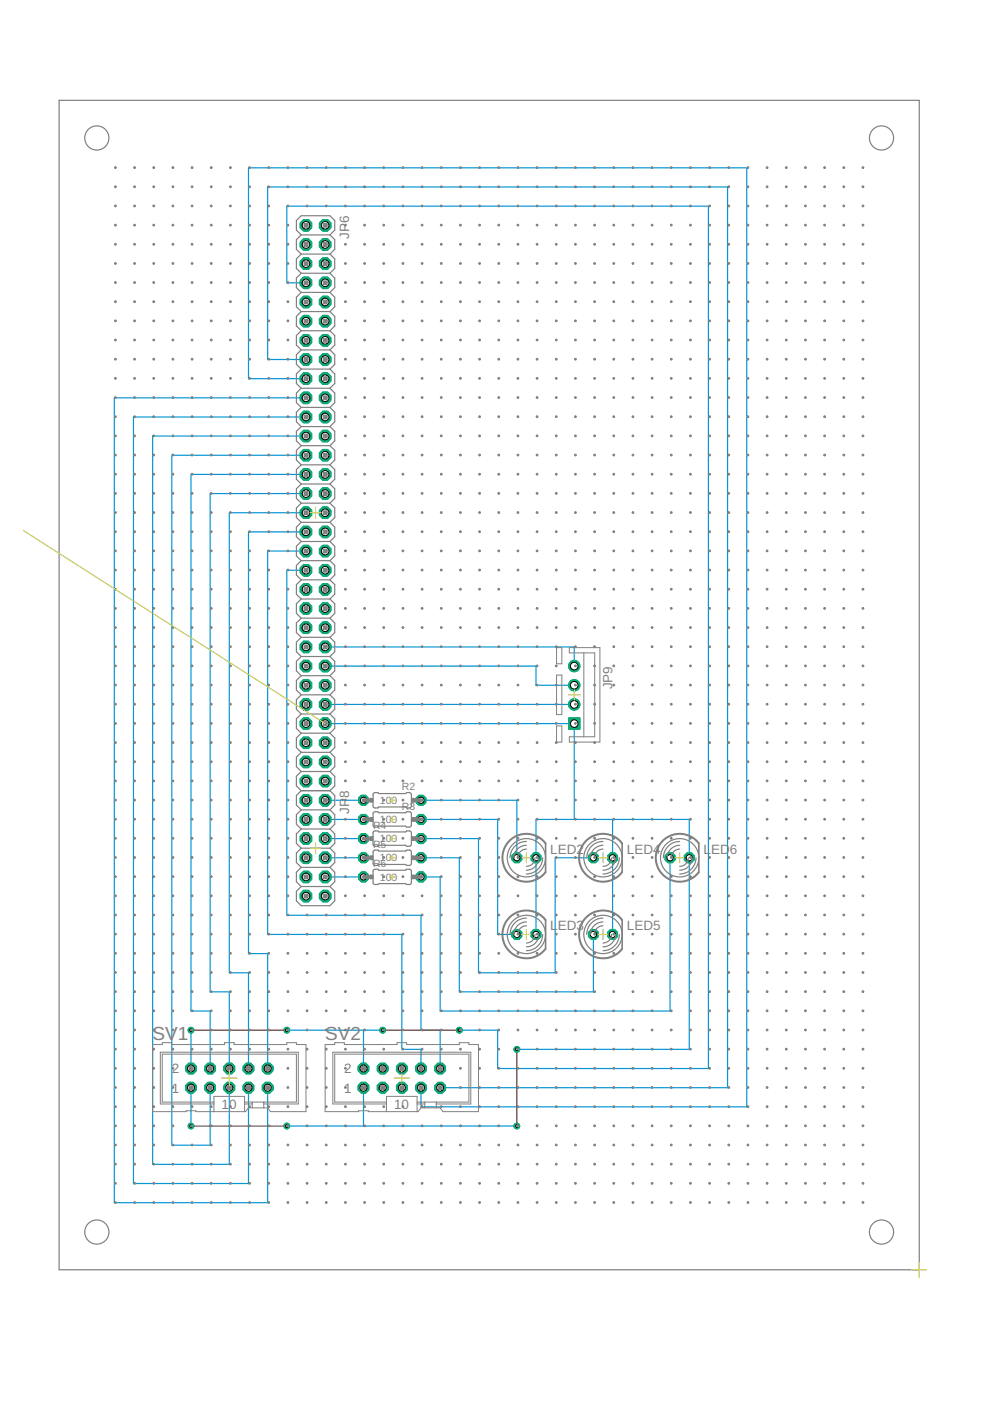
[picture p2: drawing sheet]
<svg xmlns="http://www.w3.org/2000/svg" width="210mm" height="297mm" viewBox="0 0 210 297" stroke-linecap="round" stroke-linejoin="round" font-family="sans-serif">
<defs><g id="words">
<g font-size="4" fill="#808080">
<text x="32.4" y="220.5">SV1</text>
<text x="68.9" y="220.5">SV2</text>
</g>
<g font-size="2.9" fill="#808080">
<text x="74" y="50.7" transform="rotate(-90 74 50.7)">JP6</text>
<text x="129.9" y="146.2" transform="rotate(-90 129.9 146.2)">JP9</text>
<text x="74" y="172.6" transform="rotate(-90 74 172.6)">JP</text>
<text x="74" y="169.2" transform="rotate(-90 74 169.2)">8</text>
<text x="116.7" y="181">LED2</text>
<text x="132.9" y="181">LED4</text>
<text x="149.2" y="181">L</text>
<text x="150.8" y="181">ED</text>
<text x="154.7" y="181">6</text>
<text x="116.7" y="197.3">L</text>
<text x="118.3" y="197.3">ED3</text>
<text x="132.9" y="197.3">LED5</text>
<text x="36.4" y="227.6">2</text>
<text x="73" y="227.6">2</text>
<text x="36.4" y="231.6">1</text>
<text x="73" y="231.6">1</text>
<text x="47" y="235.1">10</text>
<text x="83.6" y="235.1">10</text>
</g>
<g font-size="2.2" fill="#808080">
<text x="85.2" y="167.6">R2</text>
<text x="80.6" y="170.4">100</text>
<text x="85.2" y="171.7">R3</text>
<text x="79.1" y="175.7">R4</text>
<text x="79.1" y="179.8">R5</text>
<text x="80.6" y="174.5">100</text>
<text x="80.6" y="178.6">100</text>
<text x="79.1" y="183.8">R6</text>
<text x="80.6" y="182.6">100</text>
<text x="80.6" y="186.7">100</text>
</g>
</g></defs>
<g fill="none" stroke="#0696d7" stroke-width=".25">
<path d="M64.9 60h-4.1v-16.3h89.4v182.8h-44.7v-8.1h-8.1M64.9 76.2h-8.2v-36.6h97.6v191h-61M64.9 80.3h-12.2v-44.7h105.6v199.1h-69v-4.1M64.9 84.3h-40.7v170.7h32.5v-24.4M64.9 96.5h-28.5v146.3h8.2v-12.2M64.9 92.5h-32.5v154.4h16.2v-16.3M64.9 88.4h-36.6v162.5h24.4v-20.3M64.9 100.6h-24.4v113.8h4.1v12.1M64.9 116.8h-8.2v81.3h28.5v24.4h4.1v4M64.9 112.8h-12.2v89.4h4v24.3M64.9 104.6h-20.3v105.7h4v16.2M64.9 108.7h-16.3v97.5h4.1v20.3"/>
<path d="M64.9 120.9h-4.1v73.2h28.5v24.3h4v8.1M68.9 137.2h52.9v4M68.9 141.2h44.7v4.1h8.2M68.9 153.4h52.9v20.3M68.9 149.4h52.9M68.9 173.7h8.2M68.9 169.7h8.2M68.9 177.8h8.2M89.3 173.7h16.2v24.4h4.1M89.3 177.8h12.2v28.4h16.2v-24.3h8.1M89.3 169.7h20.3v12.2M129.9 173.7v24.4"/>
<path d="M68.9 181.9h8.2M68.9 185.9h8.2M89.3 181.9h8.1v28.4h28.4v-12.2M113.6 198.1v-24.4h32.5v48.8h-36.5M142.1 181.9v32.5h-48.8v-28.5h-4M40.5 218.4v8.1M60.8 218.4h20.3M77.1 218.4v8.1M40.5 230.6v8.1M60.8 238.7h48.8M77.1 230.6v8.1"/>
</g>
<circle cx="64.9" cy="47.8" r="1.33" fill="#0dab76" stroke="#0dab76" stroke-width=".21"/>
<circle cx="64.9" cy="47.8" r=".8" fill="#fff" stroke="#000" stroke-width=".21"/>
<circle cx="68.9" cy="47.8" r="1.33" fill="#0dab76" stroke="#0dab76" stroke-width=".21"/>
<circle cx="68.9" cy="47.8" r=".8" fill="#fff" stroke="#000" stroke-width=".21"/>
<circle cx="64.9" cy="51.8" r="1.33" fill="#0dab76" stroke="#0dab76" stroke-width=".21"/>
<circle cx="64.9" cy="51.8" r=".8" fill="#fff" stroke="#000" stroke-width=".21"/>
<circle cx="68.9" cy="51.8" r="1.33" fill="#0dab76" stroke="#0dab76" stroke-width=".21"/>
<circle cx="68.9" cy="51.8" r=".8" fill="#fff" stroke="#000" stroke-width=".21"/>
<circle cx="64.9" cy="55.9" r="1.33" fill="#0dab76" stroke="#0dab76" stroke-width=".21"/>
<circle cx="64.9" cy="55.9" r=".8" fill="#fff" stroke="#000" stroke-width=".21"/>
<circle cx="68.9" cy="55.9" r="1.33" fill="#0dab76" stroke="#0dab76" stroke-width=".21"/>
<circle cx="68.9" cy="55.9" r=".8" fill="#fff" stroke="#000" stroke-width=".21"/>
<circle cx="64.9" cy="60" r="1.33" fill="#0dab76" stroke="#0dab76" stroke-width=".21"/>
<circle cx="64.9" cy="60" r=".8" fill="#fff" stroke="#000" stroke-width=".21"/>
<circle cx="68.9" cy="60" r="1.33" fill="#0dab76" stroke="#0dab76" stroke-width=".21"/>
<circle cx="68.9" cy="60" r=".8" fill="#fff" stroke="#000" stroke-width=".21"/>
<circle cx="64.9" cy="64" r="1.33" fill="#0dab76" stroke="#0dab76" stroke-width=".21"/>
<circle cx="64.9" cy="64" r=".8" fill="#fff" stroke="#000" stroke-width=".21"/>
<circle cx="68.9" cy="64" r="1.33" fill="#0dab76" stroke="#0dab76" stroke-width=".21"/>
<circle cx="68.9" cy="64" r=".8" fill="#fff" stroke="#000" stroke-width=".21"/>
<circle cx="64.9" cy="68.1" r="1.33" fill="#0dab76" stroke="#0dab76" stroke-width=".21"/>
<circle cx="64.9" cy="68.1" r=".8" fill="#fff" stroke="#000" stroke-width=".21"/>
<circle cx="68.9" cy="68.1" r="1.33" fill="#0dab76" stroke="#0dab76" stroke-width=".21"/>
<circle cx="68.9" cy="68.1" r=".8" fill="#fff" stroke="#000" stroke-width=".21"/>
<circle cx="64.9" cy="72.2" r="1.33" fill="#0dab76" stroke="#0dab76" stroke-width=".21"/>
<circle cx="64.9" cy="72.2" r=".8" fill="#fff" stroke="#000" stroke-width=".21"/>
<circle cx="68.9" cy="72.2" r="1.33" fill="#0dab76" stroke="#0dab76" stroke-width=".21"/>
<circle cx="68.9" cy="72.2" r=".8" fill="#fff" stroke="#000" stroke-width=".21"/>
<circle cx="64.9" cy="76.2" r="1.33" fill="#0dab76" stroke="#0dab76" stroke-width=".21"/>
<circle cx="64.9" cy="76.2" r=".8" fill="#fff" stroke="#000" stroke-width=".21"/>
<circle cx="68.9" cy="76.2" r="1.33" fill="#0dab76" stroke="#0dab76" stroke-width=".21"/>
<circle cx="68.9" cy="76.2" r=".8" fill="#fff" stroke="#000" stroke-width=".21"/>
<circle cx="64.9" cy="80.3" r="1.33" fill="#0dab76" stroke="#0dab76" stroke-width=".21"/>
<circle cx="64.9" cy="80.3" r=".8" fill="#fff" stroke="#000" stroke-width=".21"/>
<circle cx="68.9" cy="80.3" r="1.33" fill="#0dab76" stroke="#0dab76" stroke-width=".21"/>
<circle cx="68.9" cy="80.3" r=".8" fill="#fff" stroke="#000" stroke-width=".21"/>
<circle cx="64.9" cy="84.3" r="1.33" fill="#0dab76" stroke="#0dab76" stroke-width=".21"/>
<circle cx="64.9" cy="84.3" r=".8" fill="#fff" stroke="#000" stroke-width=".21"/>
<circle cx="68.9" cy="84.3" r="1.33" fill="#0dab76" stroke="#0dab76" stroke-width=".21"/>
<circle cx="68.9" cy="84.3" r=".8" fill="#fff" stroke="#000" stroke-width=".21"/>
<circle cx="64.9" cy="88.4" r="1.33" fill="#0dab76" stroke="#0dab76" stroke-width=".21"/>
<circle cx="64.9" cy="88.4" r=".8" fill="#fff" stroke="#000" stroke-width=".21"/>
<circle cx="68.9" cy="88.4" r="1.33" fill="#0dab76" stroke="#0dab76" stroke-width=".21"/>
<circle cx="68.9" cy="88.4" r=".8" fill="#fff" stroke="#000" stroke-width=".21"/>
<circle cx="64.9" cy="92.5" r="1.33" fill="#0dab76" stroke="#0dab76" stroke-width=".21"/>
<circle cx="64.9" cy="92.5" r=".8" fill="#fff" stroke="#000" stroke-width=".21"/>
<circle cx="68.9" cy="92.5" r="1.33" fill="#0dab76" stroke="#0dab76" stroke-width=".21"/>
<circle cx="68.9" cy="92.5" r=".8" fill="#fff" stroke="#000" stroke-width=".21"/>
<circle cx="64.9" cy="96.5" r="1.33" fill="#0dab76" stroke="#0dab76" stroke-width=".21"/>
<circle cx="64.9" cy="96.5" r=".8" fill="#fff" stroke="#000" stroke-width=".21"/>
<circle cx="68.9" cy="96.5" r="1.33" fill="#0dab76" stroke="#0dab76" stroke-width=".21"/>
<circle cx="68.9" cy="96.5" r=".8" fill="#fff" stroke="#000" stroke-width=".21"/>
<circle cx="64.9" cy="100.6" r="1.33" fill="#0dab76" stroke="#0dab76" stroke-width=".21"/>
<circle cx="64.9" cy="100.6" r=".8" fill="#fff" stroke="#000" stroke-width=".21"/>
<circle cx="68.9" cy="100.6" r="1.33" fill="#0dab76" stroke="#0dab76" stroke-width=".21"/>
<circle cx="68.9" cy="100.6" r=".8" fill="#fff" stroke="#000" stroke-width=".21"/>
<circle cx="64.9" cy="104.6" r="1.33" fill="#0dab76" stroke="#0dab76" stroke-width=".21"/>
<circle cx="64.9" cy="104.6" r=".8" fill="#fff" stroke="#000" stroke-width=".21"/>
<circle cx="68.9" cy="104.6" r="1.33" fill="#0dab76" stroke="#0dab76" stroke-width=".21"/>
<circle cx="68.9" cy="104.6" r=".8" fill="#fff" stroke="#000" stroke-width=".21"/>
<circle cx="64.9" cy="108.7" r="1.33" fill="#0dab76" stroke="#0dab76" stroke-width=".21"/>
<circle cx="64.9" cy="108.7" r=".8" fill="#fff" stroke="#000" stroke-width=".21"/>
<circle cx="68.9" cy="108.7" r="1.33" fill="#0dab76" stroke="#0dab76" stroke-width=".21"/>
<circle cx="68.9" cy="108.7" r=".8" fill="#fff" stroke="#000" stroke-width=".21"/>
<circle cx="64.9" cy="112.8" r="1.33" fill="#0dab76" stroke="#0dab76" stroke-width=".21"/>
<circle cx="64.9" cy="112.8" r=".8" fill="#fff" stroke="#000" stroke-width=".21"/>
<circle cx="68.9" cy="112.8" r="1.33" fill="#0dab76" stroke="#0dab76" stroke-width=".21"/>
<circle cx="68.9" cy="112.8" r=".8" fill="#fff" stroke="#000" stroke-width=".21"/>
<circle cx="64.9" cy="116.8" r="1.33" fill="#0dab76" stroke="#0dab76" stroke-width=".21"/>
<circle cx="64.9" cy="116.8" r=".8" fill="#fff" stroke="#000" stroke-width=".21"/>
<circle cx="68.9" cy="116.8" r="1.33" fill="#0dab76" stroke="#0dab76" stroke-width=".21"/>
<circle cx="68.9" cy="116.8" r=".8" fill="#fff" stroke="#000" stroke-width=".21"/>
<circle cx="64.9" cy="120.9" r="1.33" fill="#0dab76" stroke="#0dab76" stroke-width=".21"/>
<circle cx="64.9" cy="120.9" r=".8" fill="#fff" stroke="#000" stroke-width=".21"/>
<circle cx="68.9" cy="120.9" r="1.33" fill="#0dab76" stroke="#0dab76" stroke-width=".21"/>
<circle cx="68.9" cy="120.9" r=".8" fill="#fff" stroke="#000" stroke-width=".21"/>
<circle cx="64.9" cy="125" r="1.33" fill="#0dab76" stroke="#0dab76" stroke-width=".21"/>
<circle cx="64.9" cy="125" r=".8" fill="#fff" stroke="#000" stroke-width=".21"/>
<circle cx="68.9" cy="125" r="1.33" fill="#0dab76" stroke="#0dab76" stroke-width=".21"/>
<circle cx="68.9" cy="125" r=".8" fill="#fff" stroke="#000" stroke-width=".21"/>
<circle cx="64.9" cy="129" r="1.33" fill="#0dab76" stroke="#0dab76" stroke-width=".21"/>
<circle cx="64.9" cy="129" r=".8" fill="#fff" stroke="#000" stroke-width=".21"/>
<circle cx="68.9" cy="129" r="1.33" fill="#0dab76" stroke="#0dab76" stroke-width=".21"/>
<circle cx="68.9" cy="129" r=".8" fill="#fff" stroke="#000" stroke-width=".21"/>
<circle cx="64.9" cy="133.1" r="1.33" fill="#0dab76" stroke="#0dab76" stroke-width=".21"/>
<circle cx="64.9" cy="133.1" r=".8" fill="#fff" stroke="#000" stroke-width=".21"/>
<circle cx="68.9" cy="133.1" r="1.33" fill="#0dab76" stroke="#0dab76" stroke-width=".21"/>
<circle cx="68.9" cy="133.1" r=".8" fill="#fff" stroke="#000" stroke-width=".21"/>
<circle cx="64.9" cy="137.2" r="1.33" fill="#0dab76" stroke="#0dab76" stroke-width=".21"/>
<circle cx="64.9" cy="137.2" r=".8" fill="#fff" stroke="#000" stroke-width=".21"/>
<circle cx="68.9" cy="137.2" r="1.33" fill="#0dab76" stroke="#0dab76" stroke-width=".21"/>
<circle cx="68.9" cy="137.2" r=".8" fill="#fff" stroke="#000" stroke-width=".21"/>
<circle cx="64.9" cy="141.2" r="1.33" fill="#0dab76" stroke="#0dab76" stroke-width=".21"/>
<circle cx="64.9" cy="141.2" r=".8" fill="#fff" stroke="#000" stroke-width=".21"/>
<circle cx="68.9" cy="141.2" r="1.33" fill="#0dab76" stroke="#0dab76" stroke-width=".21"/>
<circle cx="68.9" cy="141.2" r=".8" fill="#fff" stroke="#000" stroke-width=".21"/>
<circle cx="64.9" cy="145.3" r="1.33" fill="#0dab76" stroke="#0dab76" stroke-width=".21"/>
<circle cx="64.9" cy="145.3" r=".8" fill="#fff" stroke="#000" stroke-width=".21"/>
<circle cx="68.9" cy="145.3" r="1.33" fill="#0dab76" stroke="#0dab76" stroke-width=".21"/>
<circle cx="68.9" cy="145.3" r=".8" fill="#fff" stroke="#000" stroke-width=".21"/>
<circle cx="64.9" cy="149.4" r="1.33" fill="#0dab76" stroke="#0dab76" stroke-width=".21"/>
<circle cx="64.9" cy="149.4" r=".8" fill="#fff" stroke="#000" stroke-width=".21"/>
<circle cx="68.9" cy="149.4" r="1.33" fill="#0dab76" stroke="#0dab76" stroke-width=".21"/>
<circle cx="68.9" cy="149.4" r=".8" fill="#fff" stroke="#000" stroke-width=".21"/>
<circle cx="64.9" cy="153.4" r="1.33" fill="#0dab76" stroke="#0dab76" stroke-width=".21"/>
<circle cx="64.9" cy="153.4" r=".8" fill="#fff" stroke="#000" stroke-width=".21"/>
<circle cx="68.9" cy="153.4" r="1.33" fill="#0dab76" stroke="#0dab76" stroke-width=".21"/>
<circle cx="68.9" cy="153.4" r=".8" fill="#fff" stroke="#000" stroke-width=".21"/>
<circle cx="64.9" cy="157.5" r="1.33" fill="#0dab76" stroke="#0dab76" stroke-width=".21"/>
<circle cx="64.9" cy="157.5" r=".8" fill="#fff" stroke="#000" stroke-width=".21"/>
<circle cx="68.9" cy="157.5" r="1.33" fill="#0dab76" stroke="#0dab76" stroke-width=".21"/>
<circle cx="68.9" cy="157.5" r=".8" fill="#fff" stroke="#000" stroke-width=".21"/>
<circle cx="64.9" cy="161.5" r="1.33" fill="#0dab76" stroke="#0dab76" stroke-width=".21"/>
<circle cx="64.9" cy="161.5" r=".8" fill="#fff" stroke="#000" stroke-width=".21"/>
<circle cx="68.9" cy="161.5" r="1.33" fill="#0dab76" stroke="#0dab76" stroke-width=".21"/>
<circle cx="68.9" cy="161.5" r=".8" fill="#fff" stroke="#000" stroke-width=".21"/>
<circle cx="64.9" cy="165.6" r="1.33" fill="#0dab76" stroke="#0dab76" stroke-width=".21"/>
<circle cx="64.9" cy="165.6" r=".8" fill="#fff" stroke="#000" stroke-width=".21"/>
<circle cx="68.9" cy="165.6" r="1.33" fill="#0dab76" stroke="#0dab76" stroke-width=".21"/>
<circle cx="68.9" cy="165.6" r=".8" fill="#fff" stroke="#000" stroke-width=".21"/>
<circle cx="64.9" cy="169.7" r="1.33" fill="#0dab76" stroke="#0dab76" stroke-width=".21"/>
<circle cx="64.9" cy="169.7" r=".8" fill="#fff" stroke="#000" stroke-width=".21"/>
<circle cx="68.9" cy="169.7" r="1.33" fill="#0dab76" stroke="#0dab76" stroke-width=".21"/>
<circle cx="68.9" cy="169.7" r=".8" fill="#fff" stroke="#000" stroke-width=".21"/>
<circle cx="64.9" cy="173.7" r="1.33" fill="#0dab76" stroke="#0dab76" stroke-width=".21"/>
<circle cx="64.9" cy="173.7" r=".8" fill="#fff" stroke="#000" stroke-width=".21"/>
<circle cx="68.9" cy="173.7" r="1.33" fill="#0dab76" stroke="#0dab76" stroke-width=".21"/>
<circle cx="68.9" cy="173.7" r=".8" fill="#fff" stroke="#000" stroke-width=".21"/>
<circle cx="64.9" cy="177.8" r="1.33" fill="#0dab76" stroke="#0dab76" stroke-width=".21"/>
<circle cx="64.9" cy="177.8" r=".8" fill="#fff" stroke="#000" stroke-width=".21"/>
<circle cx="68.9" cy="177.8" r="1.33" fill="#0dab76" stroke="#0dab76" stroke-width=".21"/>
<circle cx="68.9" cy="177.8" r=".8" fill="#fff" stroke="#000" stroke-width=".21"/>
<circle cx="64.9" cy="181.9" r="1.33" fill="#0dab76" stroke="#0dab76" stroke-width=".21"/>
<circle cx="64.9" cy="181.9" r=".8" fill="#fff" stroke="#000" stroke-width=".21"/>
<circle cx="68.9" cy="181.9" r="1.33" fill="#0dab76" stroke="#0dab76" stroke-width=".21"/>
<circle cx="68.9" cy="181.9" r=".8" fill="#fff" stroke="#000" stroke-width=".21"/>
<circle cx="64.9" cy="185.9" r="1.33" fill="#0dab76" stroke="#0dab76" stroke-width=".21"/>
<circle cx="64.9" cy="185.9" r=".8" fill="#fff" stroke="#000" stroke-width=".21"/>
<circle cx="68.9" cy="185.9" r="1.33" fill="#0dab76" stroke="#0dab76" stroke-width=".21"/>
<circle cx="68.9" cy="185.9" r=".8" fill="#fff" stroke="#000" stroke-width=".21"/>
<circle cx="64.9" cy="190" r="1.33" fill="#0dab76" stroke="#0dab76" stroke-width=".21"/>
<circle cx="64.9" cy="190" r=".8" fill="#fff" stroke="#000" stroke-width=".21"/>
<circle cx="68.9" cy="190" r="1.33" fill="#0dab76" stroke="#0dab76" stroke-width=".21"/>
<circle cx="68.9" cy="190" r=".8" fill="#fff" stroke="#000" stroke-width=".21"/>
<circle cx="40.5" cy="230.6" r="1.23" fill="#0dab76" stroke="#0dab76" stroke-width=".21"/>
<circle cx="40.5" cy="230.6" r=".74" fill="#fff" stroke="#000" stroke-width=".21"/>
<circle cx="40.5" cy="226.5" r="1.23" fill="#0dab76" stroke="#0dab76" stroke-width=".21"/>
<circle cx="40.5" cy="226.5" r=".74" fill="#fff" stroke="#000" stroke-width=".21"/>
<circle cx="44.6" cy="230.6" r="1.23" fill="#0dab76" stroke="#0dab76" stroke-width=".21"/>
<circle cx="44.6" cy="230.6" r=".74" fill="#fff" stroke="#000" stroke-width=".21"/>
<circle cx="44.6" cy="226.5" r="1.23" fill="#0dab76" stroke="#0dab76" stroke-width=".21"/>
<circle cx="44.6" cy="226.5" r=".74" fill="#fff" stroke="#000" stroke-width=".21"/>
<circle cx="48.6" cy="230.6" r="1.23" fill="#0dab76" stroke="#0dab76" stroke-width=".21"/>
<circle cx="48.6" cy="230.6" r=".74" fill="#fff" stroke="#000" stroke-width=".21"/>
<circle cx="48.6" cy="226.5" r="1.23" fill="#0dab76" stroke="#0dab76" stroke-width=".21"/>
<circle cx="48.6" cy="226.5" r=".74" fill="#fff" stroke="#000" stroke-width=".21"/>
<circle cx="52.7" cy="230.6" r="1.23" fill="#0dab76" stroke="#0dab76" stroke-width=".21"/>
<circle cx="52.7" cy="230.6" r=".74" fill="#fff" stroke="#000" stroke-width=".21"/>
<circle cx="52.7" cy="226.5" r="1.23" fill="#0dab76" stroke="#0dab76" stroke-width=".21"/>
<circle cx="52.7" cy="226.5" r=".74" fill="#fff" stroke="#000" stroke-width=".21"/>
<circle cx="56.7" cy="230.6" r="1.23" fill="#0dab76" stroke="#0dab76" stroke-width=".21"/>
<circle cx="56.7" cy="230.6" r=".74" fill="#fff" stroke="#000" stroke-width=".21"/>
<circle cx="56.7" cy="226.5" r="1.23" fill="#0dab76" stroke="#0dab76" stroke-width=".21"/>
<circle cx="56.7" cy="226.5" r=".74" fill="#fff" stroke="#000" stroke-width=".21"/>
<circle cx="77.1" cy="230.6" r="1.23" fill="#0dab76" stroke="#0dab76" stroke-width=".21"/>
<circle cx="77.1" cy="230.6" r=".74" fill="#fff" stroke="#000" stroke-width=".21"/>
<circle cx="77.1" cy="226.5" r="1.23" fill="#0dab76" stroke="#0dab76" stroke-width=".21"/>
<circle cx="77.1" cy="226.5" r=".74" fill="#fff" stroke="#000" stroke-width=".21"/>
<circle cx="81.1" cy="230.6" r="1.23" fill="#0dab76" stroke="#0dab76" stroke-width=".21"/>
<circle cx="81.1" cy="230.6" r=".74" fill="#fff" stroke="#000" stroke-width=".21"/>
<circle cx="81.1" cy="226.5" r="1.23" fill="#0dab76" stroke="#0dab76" stroke-width=".21"/>
<circle cx="81.1" cy="226.5" r=".74" fill="#fff" stroke="#000" stroke-width=".21"/>
<circle cx="85.2" cy="230.6" r="1.23" fill="#0dab76" stroke="#0dab76" stroke-width=".21"/>
<circle cx="85.2" cy="230.6" r=".74" fill="#fff" stroke="#000" stroke-width=".21"/>
<circle cx="85.2" cy="226.5" r="1.23" fill="#0dab76" stroke="#0dab76" stroke-width=".21"/>
<circle cx="85.2" cy="226.5" r=".74" fill="#fff" stroke="#000" stroke-width=".21"/>
<circle cx="89.3" cy="230.6" r="1.23" fill="#0dab76" stroke="#0dab76" stroke-width=".21"/>
<circle cx="89.3" cy="230.6" r=".74" fill="#fff" stroke="#000" stroke-width=".21"/>
<circle cx="89.3" cy="226.5" r="1.23" fill="#0dab76" stroke="#0dab76" stroke-width=".21"/>
<circle cx="89.3" cy="226.5" r=".74" fill="#fff" stroke="#000" stroke-width=".21"/>
<circle cx="93.3" cy="230.6" r="1.23" fill="#0dab76" stroke="#0dab76" stroke-width=".21"/>
<circle cx="93.3" cy="230.6" r=".74" fill="#fff" stroke="#000" stroke-width=".21"/>
<circle cx="93.3" cy="226.5" r="1.23" fill="#0dab76" stroke="#0dab76" stroke-width=".21"/>
<circle cx="93.3" cy="226.5" r=".74" fill="#fff" stroke="#000" stroke-width=".21"/>
<circle cx="121.8" cy="141.2" r="1.21" fill="#0dab76" stroke="#0dab76" stroke-width=".21"/>
<circle cx="121.8" cy="141.2" r=".8" fill="#fff" stroke="#000" stroke-width=".21"/>
<circle cx="121.8" cy="145.3" r="1.21" fill="#0dab76" stroke="#0dab76" stroke-width=".21"/>
<circle cx="121.8" cy="145.3" r=".8" fill="#fff" stroke="#000" stroke-width=".21"/>
<circle cx="121.8" cy="149.4" r="1.21" fill="#0dab76" stroke="#0dab76" stroke-width=".21"/>
<circle cx="121.8" cy="149.4" r=".8" fill="#fff" stroke="#000" stroke-width=".21"/>
<path d="M120.5 152.2h2.5v2.4h-2.5z" fill="#0dab76" stroke="#0dab76" stroke-width=".21"/>
<circle cx="121.8" cy="153.4" r=".8" fill="#fff" stroke="#000" stroke-width=".21"/>
<circle cx="109.6" cy="181.9" r="1.15" fill="#0dab76" stroke="#0dab76" stroke-width=".21"/>
<circle cx="109.6" cy="181.9" r=".66" fill="#fff" stroke="#000" stroke-width=".21"/>
<circle cx="113.6" cy="181.9" r="1.15" fill="#0dab76" stroke="#0dab76" stroke-width=".21"/>
<circle cx="113.6" cy="181.9" r=".66" fill="#fff" stroke="#000" stroke-width=".21"/>
<circle cx="109.6" cy="198.1" r="1.15" fill="#0dab76" stroke="#0dab76" stroke-width=".21"/>
<circle cx="109.6" cy="198.1" r=".66" fill="#fff" stroke="#000" stroke-width=".21"/>
<circle cx="113.6" cy="198.1" r="1.15" fill="#0dab76" stroke="#0dab76" stroke-width=".21"/>
<circle cx="113.6" cy="198.1" r=".66" fill="#fff" stroke="#000" stroke-width=".21"/>
<circle cx="125.8" cy="181.9" r="1.15" fill="#0dab76" stroke="#0dab76" stroke-width=".21"/>
<circle cx="125.8" cy="181.9" r=".66" fill="#fff" stroke="#000" stroke-width=".21"/>
<circle cx="129.9" cy="181.9" r="1.15" fill="#0dab76" stroke="#0dab76" stroke-width=".21"/>
<circle cx="129.9" cy="181.9" r=".66" fill="#fff" stroke="#000" stroke-width=".21"/>
<circle cx="125.8" cy="198.1" r="1.15" fill="#0dab76" stroke="#0dab76" stroke-width=".21"/>
<circle cx="125.8" cy="198.1" r=".66" fill="#fff" stroke="#000" stroke-width=".21"/>
<circle cx="129.9" cy="198.1" r="1.15" fill="#0dab76" stroke="#0dab76" stroke-width=".21"/>
<circle cx="129.9" cy="198.1" r=".66" fill="#fff" stroke="#000" stroke-width=".21"/>
<circle cx="142.1" cy="181.9" r="1.15" fill="#0dab76" stroke="#0dab76" stroke-width=".21"/>
<circle cx="142.1" cy="181.9" r=".66" fill="#fff" stroke="#000" stroke-width=".21"/>
<circle cx="146.1" cy="181.9" r="1.15" fill="#0dab76" stroke="#0dab76" stroke-width=".21"/>
<circle cx="146.1" cy="181.9" r=".66" fill="#fff" stroke="#000" stroke-width=".21"/>
<circle cx="77.1" cy="169.7" r="1.15" fill="#0dab76" stroke="#0dab76" stroke-width=".21"/>
<circle cx="77.1" cy="169.7" r=".66" fill="#fff" stroke="#000" stroke-width=".21"/>
<circle cx="89.3" cy="169.7" r="1.15" fill="#0dab76" stroke="#0dab76" stroke-width=".21"/>
<circle cx="89.3" cy="169.7" r=".66" fill="#fff" stroke="#000" stroke-width=".21"/>
<circle cx="77.1" cy="173.7" r="1.15" fill="#0dab76" stroke="#0dab76" stroke-width=".21"/>
<circle cx="77.1" cy="173.7" r=".66" fill="#fff" stroke="#000" stroke-width=".21"/>
<circle cx="89.3" cy="173.7" r="1.15" fill="#0dab76" stroke="#0dab76" stroke-width=".21"/>
<circle cx="89.3" cy="173.7" r=".66" fill="#fff" stroke="#000" stroke-width=".21"/>
<circle cx="77.1" cy="177.8" r="1.15" fill="#0dab76" stroke="#0dab76" stroke-width=".21"/>
<circle cx="77.1" cy="177.8" r=".66" fill="#fff" stroke="#000" stroke-width=".21"/>
<circle cx="89.3" cy="177.8" r="1.15" fill="#0dab76" stroke="#0dab76" stroke-width=".21"/>
<circle cx="89.3" cy="177.8" r=".66" fill="#fff" stroke="#000" stroke-width=".21"/>
<circle cx="77.1" cy="181.9" r="1.15" fill="#0dab76" stroke="#0dab76" stroke-width=".21"/>
<circle cx="77.1" cy="181.9" r=".66" fill="#fff" stroke="#000" stroke-width=".21"/>
<circle cx="89.3" cy="181.9" r="1.15" fill="#0dab76" stroke="#0dab76" stroke-width=".21"/>
<circle cx="89.3" cy="181.9" r=".66" fill="#fff" stroke="#000" stroke-width=".21"/>
<circle cx="77.1" cy="185.9" r="1.15" fill="#0dab76" stroke="#0dab76" stroke-width=".21"/>
<circle cx="77.1" cy="185.9" r=".66" fill="#fff" stroke="#000" stroke-width=".21"/>
<circle cx="89.3" cy="185.9" r="1.15" fill="#0dab76" stroke="#0dab76" stroke-width=".21"/>
<circle cx="89.3" cy="185.9" r=".66" fill="#fff" stroke="#000" stroke-width=".21"/>
<circle cx="40.5" cy="238.7" r=".61" fill="#0dab76" stroke="#0dab76" stroke-width=".21"/>
<circle cx="40.5" cy="238.7" r=".28" fill="#fff" stroke="#000" stroke-width=".21"/>
<circle cx="60.8" cy="238.7" r=".61" fill="#0dab76" stroke="#0dab76" stroke-width=".21"/>
<circle cx="60.8" cy="238.7" r=".28" fill="#fff" stroke="#000" stroke-width=".21"/>
<circle cx="109.6" cy="222.5" r=".61" fill="#0dab76" stroke="#0dab76" stroke-width=".21"/>
<circle cx="109.6" cy="222.5" r=".28" fill="#fff" stroke="#000" stroke-width=".21"/>
<circle cx="109.6" cy="238.7" r=".61" fill="#0dab76" stroke="#0dab76" stroke-width=".21"/>
<circle cx="109.6" cy="238.7" r=".28" fill="#fff" stroke="#000" stroke-width=".21"/>
<circle cx="40.5" cy="218.4" r=".61" fill="#0dab76" stroke="#0dab76" stroke-width=".21"/>
<circle cx="40.5" cy="218.4" r=".28" fill="#fff" stroke="#000" stroke-width=".21"/>
<circle cx="60.8" cy="218.4" r=".61" fill="#0dab76" stroke="#0dab76" stroke-width=".21"/>
<circle cx="60.8" cy="218.4" r=".28" fill="#fff" stroke="#000" stroke-width=".21"/>
<circle cx="97.4" cy="218.4" r=".61" fill="#0dab76" stroke="#0dab76" stroke-width=".21"/>
<circle cx="97.4" cy="218.4" r=".28" fill="#fff" stroke="#000" stroke-width=".21"/>
<circle cx="81.1" cy="218.4" r=".61" fill="#0dab76" stroke="#0dab76" stroke-width=".21"/>
<circle cx="81.1" cy="218.4" r=".28" fill="#fff" stroke="#000" stroke-width=".21"/>
<path d="M40.5 218.4h20.3M81.1 218.4h16.3M40.5 238.7h20.3M109.6 222.5v16.2" fill="none" stroke="#c90d0c" stroke-width=".25"/>
<circle cx="64.9" cy="47.8" r="1.33" fill="#0dab76" stroke="#0dab76" stroke-width=".21"/>
<circle cx="64.9" cy="47.8" r=".8" fill="#fff" stroke="#000" stroke-width=".21"/>
<circle cx="68.9" cy="47.8" r="1.33" fill="#0dab76" stroke="#0dab76" stroke-width=".21"/>
<circle cx="68.9" cy="47.8" r=".8" fill="#fff" stroke="#000" stroke-width=".21"/>
<circle cx="64.9" cy="51.8" r="1.33" fill="#0dab76" stroke="#0dab76" stroke-width=".21"/>
<circle cx="64.9" cy="51.8" r=".8" fill="#fff" stroke="#000" stroke-width=".21"/>
<circle cx="68.9" cy="51.8" r="1.33" fill="#0dab76" stroke="#0dab76" stroke-width=".21"/>
<circle cx="68.9" cy="51.8" r=".8" fill="#fff" stroke="#000" stroke-width=".21"/>
<circle cx="64.9" cy="55.9" r="1.33" fill="#0dab76" stroke="#0dab76" stroke-width=".21"/>
<circle cx="64.9" cy="55.9" r=".8" fill="#fff" stroke="#000" stroke-width=".21"/>
<circle cx="68.9" cy="55.9" r="1.33" fill="#0dab76" stroke="#0dab76" stroke-width=".21"/>
<circle cx="68.9" cy="55.9" r=".8" fill="#fff" stroke="#000" stroke-width=".21"/>
<circle cx="64.9" cy="60" r="1.33" fill="#0dab76" stroke="#0dab76" stroke-width=".21"/>
<circle cx="64.9" cy="60" r=".8" fill="#fff" stroke="#000" stroke-width=".21"/>
<circle cx="68.9" cy="60" r="1.33" fill="#0dab76" stroke="#0dab76" stroke-width=".21"/>
<circle cx="68.9" cy="60" r=".8" fill="#fff" stroke="#000" stroke-width=".21"/>
<circle cx="64.9" cy="64" r="1.33" fill="#0dab76" stroke="#0dab76" stroke-width=".21"/>
<circle cx="64.9" cy="64" r=".8" fill="#fff" stroke="#000" stroke-width=".21"/>
<circle cx="68.9" cy="64" r="1.33" fill="#0dab76" stroke="#0dab76" stroke-width=".21"/>
<circle cx="68.9" cy="64" r=".8" fill="#fff" stroke="#000" stroke-width=".21"/>
<circle cx="64.9" cy="68.1" r="1.33" fill="#0dab76" stroke="#0dab76" stroke-width=".21"/>
<circle cx="64.9" cy="68.1" r=".8" fill="#fff" stroke="#000" stroke-width=".21"/>
<circle cx="68.9" cy="68.1" r="1.33" fill="#0dab76" stroke="#0dab76" stroke-width=".21"/>
<circle cx="68.9" cy="68.1" r=".8" fill="#fff" stroke="#000" stroke-width=".21"/>
<circle cx="64.9" cy="72.2" r="1.33" fill="#0dab76" stroke="#0dab76" stroke-width=".21"/>
<circle cx="64.9" cy="72.2" r=".8" fill="#fff" stroke="#000" stroke-width=".21"/>
<circle cx="68.9" cy="72.2" r="1.33" fill="#0dab76" stroke="#0dab76" stroke-width=".21"/>
<circle cx="68.9" cy="72.2" r=".8" fill="#fff" stroke="#000" stroke-width=".21"/>
<circle cx="64.9" cy="76.2" r="1.33" fill="#0dab76" stroke="#0dab76" stroke-width=".21"/>
<circle cx="64.9" cy="76.2" r=".8" fill="#fff" stroke="#000" stroke-width=".21"/>
<circle cx="68.9" cy="76.2" r="1.33" fill="#0dab76" stroke="#0dab76" stroke-width=".21"/>
<circle cx="68.9" cy="76.2" r=".8" fill="#fff" stroke="#000" stroke-width=".21"/>
<circle cx="64.9" cy="80.3" r="1.33" fill="#0dab76" stroke="#0dab76" stroke-width=".21"/>
<circle cx="64.9" cy="80.3" r=".8" fill="#fff" stroke="#000" stroke-width=".21"/>
<circle cx="68.9" cy="80.3" r="1.33" fill="#0dab76" stroke="#0dab76" stroke-width=".21"/>
<circle cx="68.9" cy="80.3" r=".8" fill="#fff" stroke="#000" stroke-width=".21"/>
<circle cx="64.9" cy="84.3" r="1.33" fill="#0dab76" stroke="#0dab76" stroke-width=".21"/>
<circle cx="64.9" cy="84.3" r=".8" fill="#fff" stroke="#000" stroke-width=".21"/>
<circle cx="68.9" cy="84.3" r="1.33" fill="#0dab76" stroke="#0dab76" stroke-width=".21"/>
<circle cx="68.9" cy="84.3" r=".8" fill="#fff" stroke="#000" stroke-width=".21"/>
<circle cx="64.9" cy="88.4" r="1.33" fill="#0dab76" stroke="#0dab76" stroke-width=".21"/>
<circle cx="64.9" cy="88.4" r=".8" fill="#fff" stroke="#000" stroke-width=".21"/>
<circle cx="68.9" cy="88.4" r="1.33" fill="#0dab76" stroke="#0dab76" stroke-width=".21"/>
<circle cx="68.9" cy="88.4" r=".8" fill="#fff" stroke="#000" stroke-width=".21"/>
<circle cx="64.9" cy="92.5" r="1.33" fill="#0dab76" stroke="#0dab76" stroke-width=".21"/>
<circle cx="64.9" cy="92.5" r=".8" fill="#fff" stroke="#000" stroke-width=".21"/>
<circle cx="68.9" cy="92.5" r="1.33" fill="#0dab76" stroke="#0dab76" stroke-width=".21"/>
<circle cx="68.9" cy="92.5" r=".8" fill="#fff" stroke="#000" stroke-width=".21"/>
<circle cx="64.9" cy="96.5" r="1.33" fill="#0dab76" stroke="#0dab76" stroke-width=".21"/>
<circle cx="64.9" cy="96.5" r=".8" fill="#fff" stroke="#000" stroke-width=".21"/>
<circle cx="68.9" cy="96.5" r="1.33" fill="#0dab76" stroke="#0dab76" stroke-width=".21"/>
<circle cx="68.9" cy="96.5" r=".8" fill="#fff" stroke="#000" stroke-width=".21"/>
<circle cx="64.9" cy="100.6" r="1.33" fill="#0dab76" stroke="#0dab76" stroke-width=".21"/>
<circle cx="64.9" cy="100.6" r=".8" fill="#fff" stroke="#000" stroke-width=".21"/>
<circle cx="68.9" cy="100.6" r="1.33" fill="#0dab76" stroke="#0dab76" stroke-width=".21"/>
<circle cx="68.9" cy="100.6" r=".8" fill="#fff" stroke="#000" stroke-width=".21"/>
<circle cx="64.9" cy="104.6" r="1.33" fill="#0dab76" stroke="#0dab76" stroke-width=".21"/>
<circle cx="64.9" cy="104.6" r=".8" fill="#fff" stroke="#000" stroke-width=".21"/>
<circle cx="68.9" cy="104.6" r="1.33" fill="#0dab76" stroke="#0dab76" stroke-width=".21"/>
<circle cx="68.9" cy="104.6" r=".8" fill="#fff" stroke="#000" stroke-width=".21"/>
<circle cx="64.9" cy="108.7" r="1.33" fill="#0dab76" stroke="#0dab76" stroke-width=".21"/>
<circle cx="64.9" cy="108.7" r=".8" fill="#fff" stroke="#000" stroke-width=".21"/>
<circle cx="68.9" cy="108.7" r="1.33" fill="#0dab76" stroke="#0dab76" stroke-width=".21"/>
<circle cx="68.9" cy="108.7" r=".8" fill="#fff" stroke="#000" stroke-width=".21"/>
<circle cx="64.9" cy="112.8" r="1.33" fill="#0dab76" stroke="#0dab76" stroke-width=".21"/>
<circle cx="64.9" cy="112.8" r=".8" fill="#fff" stroke="#000" stroke-width=".21"/>
<circle cx="68.9" cy="112.8" r="1.33" fill="#0dab76" stroke="#0dab76" stroke-width=".21"/>
<circle cx="68.9" cy="112.8" r=".8" fill="#fff" stroke="#000" stroke-width=".21"/>
<circle cx="64.9" cy="116.8" r="1.33" fill="#0dab76" stroke="#0dab76" stroke-width=".21"/>
<circle cx="64.9" cy="116.8" r=".8" fill="#fff" stroke="#000" stroke-width=".21"/>
<circle cx="68.9" cy="116.8" r="1.33" fill="#0dab76" stroke="#0dab76" stroke-width=".21"/>
<circle cx="68.9" cy="116.8" r=".8" fill="#fff" stroke="#000" stroke-width=".21"/>
<circle cx="64.9" cy="120.9" r="1.33" fill="#0dab76" stroke="#0dab76" stroke-width=".21"/>
<circle cx="64.9" cy="120.9" r=".8" fill="#fff" stroke="#000" stroke-width=".21"/>
<circle cx="68.9" cy="120.9" r="1.33" fill="#0dab76" stroke="#0dab76" stroke-width=".21"/>
<circle cx="68.9" cy="120.9" r=".8" fill="#fff" stroke="#000" stroke-width=".21"/>
<circle cx="64.9" cy="125" r="1.33" fill="#0dab76" stroke="#0dab76" stroke-width=".21"/>
<circle cx="64.9" cy="125" r=".8" fill="#fff" stroke="#000" stroke-width=".21"/>
<circle cx="68.9" cy="125" r="1.33" fill="#0dab76" stroke="#0dab76" stroke-width=".21"/>
<circle cx="68.9" cy="125" r=".8" fill="#fff" stroke="#000" stroke-width=".21"/>
<circle cx="64.9" cy="129" r="1.33" fill="#0dab76" stroke="#0dab76" stroke-width=".21"/>
<circle cx="64.9" cy="129" r=".8" fill="#fff" stroke="#000" stroke-width=".21"/>
<circle cx="68.9" cy="129" r="1.33" fill="#0dab76" stroke="#0dab76" stroke-width=".21"/>
<circle cx="68.9" cy="129" r=".8" fill="#fff" stroke="#000" stroke-width=".21"/>
<circle cx="64.9" cy="133.1" r="1.33" fill="#0dab76" stroke="#0dab76" stroke-width=".21"/>
<circle cx="64.9" cy="133.1" r=".8" fill="#fff" stroke="#000" stroke-width=".21"/>
<circle cx="68.9" cy="133.1" r="1.33" fill="#0dab76" stroke="#0dab76" stroke-width=".21"/>
<circle cx="68.9" cy="133.1" r=".8" fill="#fff" stroke="#000" stroke-width=".21"/>
<circle cx="64.9" cy="137.2" r="1.33" fill="#0dab76" stroke="#0dab76" stroke-width=".21"/>
<circle cx="64.9" cy="137.2" r=".8" fill="#fff" stroke="#000" stroke-width=".21"/>
<circle cx="68.9" cy="137.2" r="1.33" fill="#0dab76" stroke="#0dab76" stroke-width=".21"/>
<circle cx="68.9" cy="137.2" r=".8" fill="#fff" stroke="#000" stroke-width=".21"/>
<circle cx="64.9" cy="141.2" r="1.33" fill="#0dab76" stroke="#0dab76" stroke-width=".21"/>
<circle cx="64.9" cy="141.2" r=".8" fill="#fff" stroke="#000" stroke-width=".21"/>
<circle cx="68.9" cy="141.2" r="1.33" fill="#0dab76" stroke="#0dab76" stroke-width=".21"/>
<circle cx="68.9" cy="141.2" r=".8" fill="#fff" stroke="#000" stroke-width=".21"/>
<circle cx="64.9" cy="145.3" r="1.33" fill="#0dab76" stroke="#0dab76" stroke-width=".21"/>
<circle cx="64.9" cy="145.3" r=".8" fill="#fff" stroke="#000" stroke-width=".21"/>
<circle cx="68.9" cy="145.3" r="1.33" fill="#0dab76" stroke="#0dab76" stroke-width=".21"/>
<circle cx="68.9" cy="145.3" r=".8" fill="#fff" stroke="#000" stroke-width=".21"/>
<circle cx="64.9" cy="149.4" r="1.33" fill="#0dab76" stroke="#0dab76" stroke-width=".21"/>
<circle cx="64.9" cy="149.4" r=".8" fill="#fff" stroke="#000" stroke-width=".21"/>
<circle cx="68.9" cy="149.4" r="1.33" fill="#0dab76" stroke="#0dab76" stroke-width=".21"/>
<circle cx="68.9" cy="149.4" r=".8" fill="#fff" stroke="#000" stroke-width=".21"/>
<circle cx="64.9" cy="153.4" r="1.33" fill="#0dab76" stroke="#0dab76" stroke-width=".21"/>
<circle cx="64.9" cy="153.4" r=".8" fill="#fff" stroke="#000" stroke-width=".21"/>
<circle cx="68.9" cy="153.4" r="1.33" fill="#0dab76" stroke="#0dab76" stroke-width=".21"/>
<circle cx="68.9" cy="153.4" r=".8" fill="#fff" stroke="#000" stroke-width=".21"/>
<circle cx="64.9" cy="157.5" r="1.33" fill="#0dab76" stroke="#0dab76" stroke-width=".21"/>
<circle cx="64.9" cy="157.5" r=".8" fill="#fff" stroke="#000" stroke-width=".21"/>
<circle cx="68.9" cy="157.5" r="1.33" fill="#0dab76" stroke="#0dab76" stroke-width=".21"/>
<circle cx="68.9" cy="157.5" r=".8" fill="#fff" stroke="#000" stroke-width=".21"/>
<circle cx="64.9" cy="161.5" r="1.33" fill="#0dab76" stroke="#0dab76" stroke-width=".21"/>
<circle cx="64.9" cy="161.5" r=".8" fill="#fff" stroke="#000" stroke-width=".21"/>
<circle cx="68.9" cy="161.5" r="1.33" fill="#0dab76" stroke="#0dab76" stroke-width=".21"/>
<circle cx="68.9" cy="161.5" r=".8" fill="#fff" stroke="#000" stroke-width=".21"/>
<circle cx="64.9" cy="165.6" r="1.33" fill="#0dab76" stroke="#0dab76" stroke-width=".21"/>
<circle cx="64.9" cy="165.6" r=".8" fill="#fff" stroke="#000" stroke-width=".21"/>
<circle cx="68.9" cy="165.6" r="1.33" fill="#0dab76" stroke="#0dab76" stroke-width=".21"/>
<circle cx="68.9" cy="165.6" r=".8" fill="#fff" stroke="#000" stroke-width=".21"/>
<circle cx="64.9" cy="169.7" r="1.33" fill="#0dab76" stroke="#0dab76" stroke-width=".21"/>
<circle cx="64.9" cy="169.7" r=".8" fill="#fff" stroke="#000" stroke-width=".21"/>
<circle cx="68.9" cy="169.7" r="1.33" fill="#0dab76" stroke="#0dab76" stroke-width=".21"/>
<circle cx="68.9" cy="169.7" r=".8" fill="#fff" stroke="#000" stroke-width=".21"/>
<circle cx="64.9" cy="173.7" r="1.33" fill="#0dab76" stroke="#0dab76" stroke-width=".21"/>
<circle cx="64.9" cy="173.7" r=".8" fill="#fff" stroke="#000" stroke-width=".21"/>
<circle cx="68.9" cy="173.7" r="1.33" fill="#0dab76" stroke="#0dab76" stroke-width=".21"/>
<circle cx="68.9" cy="173.7" r=".8" fill="#fff" stroke="#000" stroke-width=".21"/>
<circle cx="64.9" cy="177.8" r="1.33" fill="#0dab76" stroke="#0dab76" stroke-width=".21"/>
<circle cx="64.9" cy="177.8" r=".8" fill="#fff" stroke="#000" stroke-width=".21"/>
<circle cx="68.9" cy="177.8" r="1.33" fill="#0dab76" stroke="#0dab76" stroke-width=".21"/>
<circle cx="68.9" cy="177.8" r=".8" fill="#fff" stroke="#000" stroke-width=".21"/>
<circle cx="64.9" cy="181.9" r="1.33" fill="#0dab76" stroke="#0dab76" stroke-width=".21"/>
<circle cx="64.9" cy="181.9" r=".8" fill="#fff" stroke="#000" stroke-width=".21"/>
<circle cx="68.9" cy="181.9" r="1.33" fill="#0dab76" stroke="#0dab76" stroke-width=".21"/>
<circle cx="68.9" cy="181.9" r=".8" fill="#fff" stroke="#000" stroke-width=".21"/>
<circle cx="64.9" cy="185.9" r="1.33" fill="#0dab76" stroke="#0dab76" stroke-width=".21"/>
<circle cx="64.9" cy="185.9" r=".8" fill="#fff" stroke="#000" stroke-width=".21"/>
<circle cx="68.9" cy="185.9" r="1.33" fill="#0dab76" stroke="#0dab76" stroke-width=".21"/>
<circle cx="68.9" cy="185.9" r=".8" fill="#fff" stroke="#000" stroke-width=".21"/>
<circle cx="64.9" cy="190" r="1.33" fill="#0dab76" stroke="#0dab76" stroke-width=".21"/>
<circle cx="64.9" cy="190" r=".8" fill="#fff" stroke="#000" stroke-width=".21"/>
<circle cx="68.9" cy="190" r="1.33" fill="#0dab76" stroke="#0dab76" stroke-width=".21"/>
<circle cx="68.9" cy="190" r=".8" fill="#fff" stroke="#000" stroke-width=".21"/>
<circle cx="40.5" cy="230.6" r="1.23" fill="#0dab76" stroke="#0dab76" stroke-width=".21"/>
<circle cx="40.5" cy="230.6" r=".74" fill="#fff" stroke="#000" stroke-width=".21"/>
<circle cx="40.5" cy="226.5" r="1.23" fill="#0dab76" stroke="#0dab76" stroke-width=".21"/>
<circle cx="40.5" cy="226.5" r=".74" fill="#fff" stroke="#000" stroke-width=".21"/>
<circle cx="44.6" cy="230.6" r="1.23" fill="#0dab76" stroke="#0dab76" stroke-width=".21"/>
<circle cx="44.6" cy="230.6" r=".74" fill="#fff" stroke="#000" stroke-width=".21"/>
<circle cx="44.6" cy="226.5" r="1.23" fill="#0dab76" stroke="#0dab76" stroke-width=".21"/>
<circle cx="44.6" cy="226.5" r=".74" fill="#fff" stroke="#000" stroke-width=".21"/>
<circle cx="48.6" cy="230.6" r="1.23" fill="#0dab76" stroke="#0dab76" stroke-width=".21"/>
<circle cx="48.6" cy="230.6" r=".74" fill="#fff" stroke="#000" stroke-width=".21"/>
<circle cx="48.6" cy="226.5" r="1.23" fill="#0dab76" stroke="#0dab76" stroke-width=".21"/>
<circle cx="48.6" cy="226.5" r=".74" fill="#fff" stroke="#000" stroke-width=".21"/>
<circle cx="52.7" cy="230.6" r="1.23" fill="#0dab76" stroke="#0dab76" stroke-width=".21"/>
<circle cx="52.7" cy="230.6" r=".74" fill="#fff" stroke="#000" stroke-width=".21"/>
<circle cx="52.7" cy="226.5" r="1.23" fill="#0dab76" stroke="#0dab76" stroke-width=".21"/>
<circle cx="52.7" cy="226.5" r=".74" fill="#fff" stroke="#000" stroke-width=".21"/>
<circle cx="56.7" cy="230.6" r="1.23" fill="#0dab76" stroke="#0dab76" stroke-width=".21"/>
<circle cx="56.7" cy="230.6" r=".74" fill="#fff" stroke="#000" stroke-width=".21"/>
<circle cx="56.7" cy="226.5" r="1.23" fill="#0dab76" stroke="#0dab76" stroke-width=".21"/>
<circle cx="56.7" cy="226.5" r=".74" fill="#fff" stroke="#000" stroke-width=".21"/>
<circle cx="77.1" cy="230.6" r="1.23" fill="#0dab76" stroke="#0dab76" stroke-width=".21"/>
<circle cx="77.1" cy="230.6" r=".74" fill="#fff" stroke="#000" stroke-width=".21"/>
<circle cx="77.1" cy="226.5" r="1.23" fill="#0dab76" stroke="#0dab76" stroke-width=".21"/>
<circle cx="77.1" cy="226.5" r=".74" fill="#fff" stroke="#000" stroke-width=".21"/>
<circle cx="81.1" cy="230.6" r="1.23" fill="#0dab76" stroke="#0dab76" stroke-width=".21"/>
<circle cx="81.1" cy="230.6" r=".74" fill="#fff" stroke="#000" stroke-width=".21"/>
<circle cx="81.1" cy="226.5" r="1.23" fill="#0dab76" stroke="#0dab76" stroke-width=".21"/>
<circle cx="81.1" cy="226.5" r=".74" fill="#fff" stroke="#000" stroke-width=".21"/>
<circle cx="85.2" cy="230.6" r="1.23" fill="#0dab76" stroke="#0dab76" stroke-width=".21"/>
<circle cx="85.2" cy="230.6" r=".74" fill="#fff" stroke="#000" stroke-width=".21"/>
<circle cx="85.2" cy="226.5" r="1.23" fill="#0dab76" stroke="#0dab76" stroke-width=".21"/>
<circle cx="85.2" cy="226.5" r=".74" fill="#fff" stroke="#000" stroke-width=".21"/>
<circle cx="89.3" cy="230.6" r="1.23" fill="#0dab76" stroke="#0dab76" stroke-width=".21"/>
<circle cx="89.3" cy="230.6" r=".74" fill="#fff" stroke="#000" stroke-width=".21"/>
<circle cx="89.3" cy="226.5" r="1.23" fill="#0dab76" stroke="#0dab76" stroke-width=".21"/>
<circle cx="89.3" cy="226.5" r=".74" fill="#fff" stroke="#000" stroke-width=".21"/>
<circle cx="93.3" cy="230.6" r="1.23" fill="#0dab76" stroke="#0dab76" stroke-width=".21"/>
<circle cx="93.3" cy="230.6" r=".74" fill="#fff" stroke="#000" stroke-width=".21"/>
<circle cx="93.3" cy="226.5" r="1.23" fill="#0dab76" stroke="#0dab76" stroke-width=".21"/>
<circle cx="93.3" cy="226.5" r=".74" fill="#fff" stroke="#000" stroke-width=".21"/>
<circle cx="121.8" cy="141.2" r="1.21" fill="#0dab76" stroke="#0dab76" stroke-width=".21"/>
<circle cx="121.8" cy="141.2" r=".8" fill="#fff" stroke="#000" stroke-width=".21"/>
<circle cx="121.8" cy="145.3" r="1.21" fill="#0dab76" stroke="#0dab76" stroke-width=".21"/>
<circle cx="121.8" cy="145.3" r=".8" fill="#fff" stroke="#000" stroke-width=".21"/>
<circle cx="121.8" cy="149.4" r="1.21" fill="#0dab76" stroke="#0dab76" stroke-width=".21"/>
<circle cx="121.8" cy="149.4" r=".8" fill="#fff" stroke="#000" stroke-width=".21"/>
<path d="M120.5 152.2h2.5v2.4h-2.5z" fill="#0dab76" stroke="#0dab76" stroke-width=".21"/>
<circle cx="121.8" cy="153.4" r=".8" fill="#fff" stroke="#000" stroke-width=".21"/>
<circle cx="109.6" cy="181.9" r="1.15" fill="#0dab76" stroke="#0dab76" stroke-width=".21"/>
<circle cx="109.6" cy="181.9" r=".66" fill="#fff" stroke="#000" stroke-width=".21"/>
<circle cx="113.6" cy="181.9" r="1.15" fill="#0dab76" stroke="#0dab76" stroke-width=".21"/>
<circle cx="113.6" cy="181.9" r=".66" fill="#fff" stroke="#000" stroke-width=".21"/>
<circle cx="109.6" cy="198.1" r="1.15" fill="#0dab76" stroke="#0dab76" stroke-width=".21"/>
<circle cx="109.6" cy="198.1" r=".66" fill="#fff" stroke="#000" stroke-width=".21"/>
<circle cx="113.6" cy="198.1" r="1.15" fill="#0dab76" stroke="#0dab76" stroke-width=".21"/>
<circle cx="113.6" cy="198.1" r=".66" fill="#fff" stroke="#000" stroke-width=".21"/>
<circle cx="125.8" cy="181.9" r="1.15" fill="#0dab76" stroke="#0dab76" stroke-width=".21"/>
<circle cx="125.8" cy="181.9" r=".66" fill="#fff" stroke="#000" stroke-width=".21"/>
<circle cx="129.9" cy="181.9" r="1.15" fill="#0dab76" stroke="#0dab76" stroke-width=".21"/>
<circle cx="129.9" cy="181.9" r=".66" fill="#fff" stroke="#000" stroke-width=".21"/>
<circle cx="125.8" cy="198.1" r="1.15" fill="#0dab76" stroke="#0dab76" stroke-width=".21"/>
<circle cx="125.8" cy="198.1" r=".66" fill="#fff" stroke="#000" stroke-width=".21"/>
<circle cx="129.9" cy="198.1" r="1.15" fill="#0dab76" stroke="#0dab76" stroke-width=".21"/>
<circle cx="129.9" cy="198.1" r=".66" fill="#fff" stroke="#000" stroke-width=".21"/>
<circle cx="142.1" cy="181.9" r="1.15" fill="#0dab76" stroke="#0dab76" stroke-width=".21"/>
<circle cx="142.1" cy="181.9" r=".66" fill="#fff" stroke="#000" stroke-width=".21"/>
<circle cx="146.1" cy="181.9" r="1.15" fill="#0dab76" stroke="#0dab76" stroke-width=".21"/>
<circle cx="146.1" cy="181.9" r=".66" fill="#fff" stroke="#000" stroke-width=".21"/>
<circle cx="77.1" cy="169.7" r="1.15" fill="#0dab76" stroke="#0dab76" stroke-width=".21"/>
<circle cx="77.1" cy="169.7" r=".66" fill="#fff" stroke="#000" stroke-width=".21"/>
<circle cx="89.3" cy="169.7" r="1.15" fill="#0dab76" stroke="#0dab76" stroke-width=".21"/>
<circle cx="89.3" cy="169.7" r=".66" fill="#fff" stroke="#000" stroke-width=".21"/>
<circle cx="77.1" cy="173.7" r="1.15" fill="#0dab76" stroke="#0dab76" stroke-width=".21"/>
<circle cx="77.1" cy="173.7" r=".66" fill="#fff" stroke="#000" stroke-width=".21"/>
<circle cx="89.3" cy="173.7" r="1.15" fill="#0dab76" stroke="#0dab76" stroke-width=".21"/>
<circle cx="89.3" cy="173.7" r=".66" fill="#fff" stroke="#000" stroke-width=".21"/>
<circle cx="77.1" cy="177.8" r="1.15" fill="#0dab76" stroke="#0dab76" stroke-width=".21"/>
<circle cx="77.1" cy="177.8" r=".66" fill="#fff" stroke="#000" stroke-width=".21"/>
<circle cx="89.3" cy="177.8" r="1.15" fill="#0dab76" stroke="#0dab76" stroke-width=".21"/>
<circle cx="89.3" cy="177.8" r=".66" fill="#fff" stroke="#000" stroke-width=".21"/>
<circle cx="77.1" cy="181.9" r="1.15" fill="#0dab76" stroke="#0dab76" stroke-width=".21"/>
<circle cx="77.1" cy="181.9" r=".66" fill="#fff" stroke="#000" stroke-width=".21"/>
<circle cx="89.3" cy="181.9" r="1.15" fill="#0dab76" stroke="#0dab76" stroke-width=".21"/>
<circle cx="89.3" cy="181.9" r=".66" fill="#fff" stroke="#000" stroke-width=".21"/>
<circle cx="77.1" cy="185.9" r="1.15" fill="#0dab76" stroke="#0dab76" stroke-width=".21"/>
<circle cx="77.1" cy="185.9" r=".66" fill="#fff" stroke="#000" stroke-width=".21"/>
<circle cx="89.3" cy="185.9" r="1.15" fill="#0dab76" stroke="#0dab76" stroke-width=".21"/>
<circle cx="89.3" cy="185.9" r=".66" fill="#fff" stroke="#000" stroke-width=".21"/>
<circle cx="40.5" cy="238.7" r=".61" fill="#0dab76" stroke="#0dab76" stroke-width=".21"/>
<circle cx="40.5" cy="238.7" r=".28" fill="#fff" stroke="#000" stroke-width=".21"/>
<circle cx="60.8" cy="238.7" r=".61" fill="#0dab76" stroke="#0dab76" stroke-width=".21"/>
<circle cx="60.8" cy="238.7" r=".28" fill="#fff" stroke="#000" stroke-width=".21"/>
<circle cx="109.6" cy="222.5" r=".61" fill="#0dab76" stroke="#0dab76" stroke-width=".21"/>
<circle cx="109.6" cy="222.5" r=".28" fill="#fff" stroke="#000" stroke-width=".21"/>
<circle cx="109.6" cy="238.7" r=".61" fill="#0dab76" stroke="#0dab76" stroke-width=".21"/>
<circle cx="109.6" cy="238.7" r=".28" fill="#fff" stroke="#000" stroke-width=".21"/>
<circle cx="40.5" cy="218.4" r=".61" fill="#0dab76" stroke="#0dab76" stroke-width=".21"/>
<circle cx="40.5" cy="218.4" r=".28" fill="#fff" stroke="#000" stroke-width=".21"/>
<circle cx="60.8" cy="218.4" r=".61" fill="#0dab76" stroke="#0dab76" stroke-width=".21"/>
<circle cx="60.8" cy="218.4" r=".28" fill="#fff" stroke="#000" stroke-width=".21"/>
<circle cx="97.4" cy="218.4" r=".61" fill="#0dab76" stroke="#0dab76" stroke-width=".21"/>
<circle cx="97.4" cy="218.4" r=".28" fill="#fff" stroke="#000" stroke-width=".21"/>
<circle cx="81.1" cy="218.4" r=".61" fill="#0dab76" stroke="#0dab76" stroke-width=".21"/>
<circle cx="81.1" cy="218.4" r=".28" fill="#fff" stroke="#000" stroke-width=".21"/>
<g fill="none" stroke="#808080" stroke-width=".25">
<path d="M12.5 21.3h182.4v247.9h-182.4zM63.9 49.8l-1.1-1v-2l1.1-1.1h6.1l1 1.1v2l-1 1M63.9 49.8l-1.1 1v2.1l1.1 1M63.9 53.9l-1.1 1v2l1.1 1M63.9 57.9l-1.1 1v2.1l1.1 1M63.9 49.8h6.1M63.9 53.9h6.1M63.9 57.9h6.1M70 49.8l1 1v2.1l-1 1M70 53.9l1 1v2l-1 1M70 57.9l1 1v2.1l-1 1M63.9 62l-1.1 1v2l1.1 1.1"/>
<path d="M63.9 66.1l-1.1 1v2l1.1 1M63.9 70.1l-1.1 1v2.1l1.1 1M63.9 74.2l-1.1 1v2l1.1 1.1M63.9 78.3l-1.1 1v2l1.1 1M63.9 62h6.1M63.9 66.1h6.1M63.9 70.1h6.1M63.9 74.2h6.1M63.9 78.3h6.1M70 62l1 1v2l-1 1.1M70 66.1l1 1v2l-1 1M70 70.1l1 1v2.1l-1 1"/>
<path d="M70 74.2l1 1v2l-1 1.1M70 78.3l1 1v2l-1 1M63.9 82.3l-1.1 1v2.1l1.1 1M63.9 86.4l-1.1 1v2l1.1 1M63.9 90.4l-1.1 1v2.1l1.1 1M63.9 94.5l-1.1 1v2l1.1 1.1M63.9 98.6l-1.1 1v2l1.1 1M63.9 82.3h6.1M63.9 86.4h6.1M63.9 90.4h6.1M63.9 94.5h6.1M63.9 98.6h6.1"/>
<path d="M70 82.3l1 1v2.1l-1 1M70 86.4l1 1v2l-1 1M70 90.4l1 1v2.1l-1 1M70 94.5l1 1v2l-1 1.1M70 98.6l1 1v2l-1 1M63.9 102.6l-1.1 1v2.1l1.1 1M63.9 106.7l-1.1 1v2l1.1 1M63.9 110.7l-1.1 1.1v2l1.1 1M63.9 114.8l-1.1 1v2.1l1.1 1M63.9 118.9l-1.1 1v2l1.1 1M63.9 102.6h6.1M63.9 106.7h6.1"/>
<path d="M63.9 110.7h6.1M63.9 114.8h6.1M63.9 118.9h6.1M70 102.6l1 1v2.1l-1 1M70 106.7l1 1v2l-1 1M70 110.7l1 1.1v2l-1 1M70 114.8l1 1v2.1l-1 1M70 118.9l1 1v2l-1 1M63.9 122.9l-1.1 1.1v2l1.1 1M63.9 127l-1.1 1v2l1.1 1.1M63.9 131.1l-1.1 1v2l1.1 1M63.9 135.1l-1.1 1v2.1l1.1 1"/>
<path d="M63.9 139.2l-1.1 1v2l1.1 1.1M63.9 122.9h6.1M63.9 127h6.1M63.9 131.1h6.1M63.9 135.1h6.1M63.9 139.2h6.1M70 122.9l1 1.1v2l-1 1M70 127l1 1v2l-1 1.1M70 131.1l1 1v2l-1 1M70 135.1l1 1v2.1l-1 1M70 139.2l1 1v2l-1 1.1M63.9 143.3l-1.1 1v2l1.1 1"/>
<path d="M63.9 147.3l-1.1 1v2.1l1.1 1M63.9 151.4l-1.1 1v2l1.1 1M63.9 155.4l-1.1 1.1v2l1.1 1M63.9 159.5l-1.1 1v2.1l1.1 1M63.9 143.3h6.1M63.9 147.3h6.1M63.9 151.4h6.1M63.9 155.4h6.1M63.9 159.5h6.1M70 143.3l1 1v2l-1 1M70 147.3l1 1v2.1l-1 1M70 151.4l1 1v2l-1 1"/>
<path d="M70 155.4l1 1.1v2l-1 1M70 159.5l1 1v2.1l-1 1M63.9 163.6l-1.1 1v2l1.1 1M63.9 167.6l-1.1 1.1v2l1.1 1M63.9 171.7l-1.1 1v2.1l1.1 1M63.9 175.8l-1.1 1v2l1.1 1M63.9 179.8l-1.1 1v2.1l1.1 1M63.9 163.6h6.1M63.9 167.6h6.1M63.9 171.7h6.1M63.9 175.8h6.1M63.9 179.8h6.1"/>
<path d="M70 163.6l1 1v2l-1 1M70 167.6l1 1.1v2l-1 1M70 171.7l1 1v2.1l-1 1M70 175.8l1 1v2l-1 1M70 179.8l1 1v2.1l-1 1M79.2 168.2l.9-.2 .2 .3h5.7l.2-.3 .8 .1 .2 .3v2.6l-.4 .3h-.6l-.2-.2h-5.7l-.2 .2h-.7l-.3-.4zM79.2 172.2l.9-.1 .2 .2h5.7l.2-.2h.8l.2 .4v2.6l-.4 .3h-.6l-.2-.2h-5.7l-.2 .2-.7-.1-.3-.4zM79.2 176.3l.9-.1 .2 .2h5.7l.2-.2h.8l.2 .4v2.6l-.4 .2h-.6l-.2-.2h-5.7l-.2 .2h-.7l-.3-.4zM111.6 179.2a2.64 2.64 0 0 0-2.6 2.7M111.6 178.4a3.4 3.4 0 0 0-3.5 3.5M127.8 179.2a2.64 2.64 0 0 0-2.6 2.7M127.8 178.4a3.4 3.4 0 0 0-3.4 3.5"/>
<path d="M144.1 179.2a2.64 2.64 0 0 0-2.6 2.7M144.1 178.4a3.4 3.4 0 0 0-3.4 3.5M63.9 183.9l-1.1 1v2l1.1 1.1M63.9 188l-1.1 1v2l1.1 1h6.1l1-1v-2l-1-1M63.9 183.9h6.1M63.9 188h6.1M70 183.9l1 1v2l-1 1.1M79.2 180.4l.9-.2 .2 .2h5.7l.2-.2 .8 .1 .2 .3v2.6l-.4 .3h-.6l-.2-.2h-5.7l-.2 .2h-.7l-.3-.4zM79.2 184.4l.9-.1 .2 .2h5.7l.2-.2h.8l.2 .4v2.4l-.1 .3a1.01 1.01 0 0 1-1.1-.1h-5.7a1.01 1.01 0 0 1-1.1 .1zM111.6 180a1.84 1.84 0 0 0-1.8 1.9M111.6 196.3a1.84 1.84 0 0 0-1.8 1.8M111.6 195.5a2.6 2.6 0 0 0-2.6 2.6"/>
<path d="M111.6 194.6a3.5 3.5 0 0 0-3.5 3.5M113.4 181.9a1.81 1.81 0 0 1-1.8 1.8M113.4 198.1a1.81 1.81 0 0 1-1.8 1.8M114.2 181.9a2.64 2.64 0 0 1-2.6 2.6M114.2 198.1a2.6 2.6 0 0 1-2.6 2.6M115.1 181.9a3.4 3.4 0 0 1-3.5 3.4M115.1 198.1a3.5 3.5 0 0 1-3.5 3.5M127.8 180a1.84 1.84 0 0 0-1.8 1.9M127.8 196.3a1.84 1.84 0 0 0-1.8 1.8M127.8 195.5a2.6 2.6 0 0 0-2.6 2.6M127.8 194.6a3.5 3.5 0 0 0-3.4 3.5M129.7 181.9a1.81 1.81 0 0 1-1.9 1.8"/>
<path d="M129.7 198.1a1.81 1.81 0 0 1-1.9 1.8M130.5 181.9a2.64 2.64 0 0 1-2.7 2.6M130.5 198.1a2.6 2.6 0 0 1-2.7 2.6M131.3 181.9a3.4 3.4 0 0 1-3.5 3.4M131.3 198.1a3.5 3.5 0 0 1-3.5 3.5M144.1 180a1.84 1.84 0 0 0-1.8 1.9M145.9 181.9a1.84 1.84 0 0 1-1.8 1.8M146.7 181.9a2.64 2.64 0 0 1-2.6 2.6M147.6 181.9a3.4 3.4 0 0 1-3.5 3.4"/>
<circle cx="20.5" cy="29.3" r="2.56"/>
<circle cx="186.9" cy="29.3" r="2.56"/>
<circle cx="111.6" cy="181.9" r="4.1"/>
<circle cx="111.6" cy="198.1" r="4.1"/>
<circle cx="127.8" cy="181.9" r="4.1"/>
<circle cx="127.8" cy="198.1" r="4.1"/>
<circle cx="144.1" cy="181.9" r="4.1"/>
<circle cx="20.5" cy="261.2" r="2.56"/>
<circle cx="186.9" cy="261.2" r="2.56"/>
</g>
<g fill="none" stroke="#808080" stroke-width=".21">
<path d="M118 137.3h1.1v3.4h-1.1zM120.7 137.3h6.5v20h-6.5v-1.1h5.4v-17.8h-5.4zM123.8 138.4v17.8M118 153.9h1.1v3.4h-1.1zM118 143.1h1.1v8.4h-1.1zM32.4 221.5h2v-.4h2v.4h11.2v-.4h2v.4h11.2v-.4h2v.4h2.1v14.2h-7.5l-.7-.8h-4l-.6 .8h-10.6v-.2h-2v.2h-7.1zM45.4 233.7h-11v-10.2h28.4v10.2h-10.9M45.4 235.7v-3.2h6.5v3.2M45.4 234.1h-11.4v-11h29.2v11h-7.3M51.9 234.1h1.6M53.5 233.7v1.2M55.9 233.7v1.2"/>
<path d="M68.9 221.5h2.1v-.4h2v.4h11.2v-.4h2v.4h11.2v-.4h2v.4h2.1v14.2h-7.6l-.6-.8h-4l-.7 .8h-10.5v-.2h-2v.2h-7.2zM81.9 233.7h-10.9v-10.2h28.4v10.2h-11M81.9 235.7v-3.2h6.5v3.2M81.9 234.1h-11.3v-11h29.2v11h-7.3M88.4 234.1h1.7M90.1 233.7v1.2M92.5 233.7v1.2"/>
</g>
<path d="M115.7 178.8v6.1M131.9 178.8v6.1M148.2 178.8v6.1M115.7 195.1v6.1M131.9 195.1v6.1" fill="none" stroke="#808080" stroke-width=".34"/>
<path d="M115.7 178.8a5.1 5.1 0 0 0-7.5-.7 5.1 5.1 0 0 0 0 7.5 5.1 5.1 0 0 0 7.5-.7M131.9 178.8a5.1 5.1 0 0 0-7.5-.7 5.1 5.1 0 0 0 0 7.5 5.1 5.1 0 0 0 7.5-.7M148.2 178.8a5.1 5.1 0 0 0-7.5-.7 5.1 5.1 0 0 0 0 7.5 5.1 5.1 0 0 0 7.5-.7M115.7 195.1a5.1 5.1 0 0 0-7.5-.7 5.1 5.1 0 0 0 0 7.5 5.1 5.1 0 0 0 7.5-.7M131.9 195.1a5.1 5.1 0 0 0-7.5-.7 5.1 5.1 0 0 0 0 7.5 5.1 5.1 0 0 0 7.5-.7" fill="none" stroke="#808080" stroke-width=".42"/>
<g fill="#808080" stroke="#808080" stroke-width=".21">
<path d="M87.2 169.3h.6v.8h-.6z"/>
<path d="M78.5 169.3h.6v.8h-.6z"/>
<path d="M87.2 173.3h.6v.8h-.6z"/>
<path d="M78.5 173.3h.6v.8h-.6z"/>
<path d="M87.2 177.4h.6v.8h-.6z"/>
<path d="M78.5 177.4h.6v.8h-.6z"/>
<path d="M87.2 181.5h.6v.8h-.6z"/>
<path d="M78.5 181.5h.6v.8h-.6z"/>
<path d="M87.2 185.5h.6v.8h-.6z"/>
<path d="M78.5 185.5h.6v.8h-.6z"/>
<path d="M64.5 47.4h.8v.8h-.8z"/>
<path d="M68.5 47.4h.8v.8h-.8z"/>
<path d="M68.5 51.4h.8v.8h-.8z"/>
<path d="M64.5 51.4h.8v.8h-.8z"/>
<path d="M68.5 55.5h.8v.8h-.8z"/>
<path d="M64.5 55.5h.8v.8h-.8z"/>
<path d="M68.5 59.6h.8v.8h-.8z"/>
<path d="M68.5 63.6h.8v.8h-.8z"/>
<path d="M68.5 67.7h.8v.8h-.8z"/>
<path d="M64.5 59.6h.8v.8h-.8z"/>
<path d="M64.5 63.6h.8v.8h-.8z"/>
<path d="M64.5 67.7h.8v.8h-.8z"/>
<path d="M68.5 71.8h.8v.8h-.8z"/>
<path d="M64.5 71.8h.8v.8h-.8z"/>
<path d="M68.5 75.8h.8v.8h-.8z"/>
<path d="M64.5 75.8h.8v.8h-.8z"/>
<path d="M68.5 79.9h.8v.8h-.8z"/>
<path d="M64.5 79.9h.8v.8h-.8z"/>
<path d="M68.5 83.9h.8v.9h-.8z"/>
<path d="M64.5 83.9h.8v.9h-.8z"/>
<path d="M68.5 88h.8v.8h-.8z"/>
<path d="M64.5 88h.8v.8h-.8z"/>
<path d="M68.5 92.1h.8v.8h-.8z"/>
<path d="M64.5 92.1h.8v.8h-.8z"/>
<path d="M68.5 96.1h.8v.8h-.8z"/>
<path d="M64.5 96.1h.8v.8h-.8z"/>
<path d="M68.5 100.2h.8v.8h-.8z"/>
<path d="M64.5 100.2h.8v.8h-.8z"/>
<path d="M68.5 104.2h.8v.9h-.8z"/>
<path d="M64.5 104.2h.8v.9h-.8z"/>
<path d="M68.5 108.3h.8v.8h-.8z"/>
<path d="M64.5 108.3h.8v.8h-.8z"/>
<path d="M68.5 112.4h.8v.8h-.8z"/>
<path d="M64.5 112.4h.8v.8h-.8z"/>
<path d="M68.5 116.4h.8v.8h-.8z"/>
<path d="M64.5 116.4h.8v.8h-.8z"/>
<path d="M68.5 120.5h.8v.8h-.8z"/>
<path d="M64.5 120.5h.8v.8h-.8z"/>
<path d="M68.5 124.6h.8v.8h-.8z"/>
<path d="M64.5 124.6h.8v.8h-.8z"/>
<path d="M68.5 128.6h.8v.8h-.8z"/>
<path d="M64.5 128.6h.8v.8h-.8z"/>
<path d="M68.5 132.7h.8v.8h-.8z"/>
<path d="M64.5 132.7h.8v.8h-.8z"/>
<path d="M68.5 136.8h.8v.8h-.8z"/>
<path d="M64.5 136.8h.8v.8h-.8z"/>
<path d="M68.5 140.8h.8v.8h-.8z"/>
<path d="M64.5 140.8h.8v.8h-.8z"/>
<path d="M68.5 144.9h.8v.8h-.8z"/>
<path d="M64.5 144.9h.8v.8h-.8z"/>
<path d="M68.5 148.9h.8v.9h-.8z"/>
<path d="M64.5 148.9h.8v.9h-.8z"/>
<path d="M68.5 153h.8v.8h-.8z"/>
<path d="M64.5 153h.8v.8h-.8z"/>
<path d="M68.5 157.1h.8v.8h-.8z"/>
<path d="M64.5 157.1h.8v.8h-.8z"/>
<path d="M68.5 161.1h.8v.8h-.8z"/>
<path d="M64.5 161.1h.8v.8h-.8z"/>
<path d="M68.5 165.2h.8v.8h-.8z"/>
<path d="M64.5 165.2h.8v.8h-.8z"/>
<path d="M64.5 169.3h.8v.8h-.8z"/>
<path d="M68.5 169.3h.8v.8h-.8z"/>
<path d="M68.5 173.3h.8v.8h-.8z"/>
<path d="M64.5 173.3h.8v.8h-.8z"/>
<path d="M68.5 177.4h.8v.8h-.8z"/>
<path d="M64.5 177.4h.8v.8h-.8z"/>
<path d="M68.5 181.5h.8v.8h-.8z"/>
<path d="M68.5 185.5h.8v.8h-.8z"/>
<path d="M64.5 181.5h.8v.8h-.8z"/>
<path d="M64.5 185.5h.8v.8h-.8z"/>
<path d="M68.5 189.6h.8v.8h-.8z"/>
<path d="M64.5 189.6h.8v.8h-.8z"/>
<path d="M44.2 226.1h.8v.8h-.8z"/>
<path d="M40.1 226.1h.8v.8h-.8z"/>
<path d="M48.2 226.1h.8v.8h-.8z"/>
<path d="M56.3 226.1h.8v.8h-.8z"/>
<path d="M52.3 226.1h.8v.8h-.8z"/>
<path d="M44.2 230.2h.8v.8h-.8z"/>
<path d="M40.1 230.2h.8v.8h-.8z"/>
<path d="M48.2 230.2h.8v.8h-.8z"/>
<path d="M56.3 230.2h.8v.8h-.8z"/>
<path d="M52.3 230.2h.8v.8h-.8z"/>
<path d="M80.7 226.1h.8v.8h-.8z"/>
<path d="M76.7 226.1h.8v.8h-.8z"/>
<path d="M84.8 226.1h.8v.8h-.8z"/>
<path d="M92.9 226.1h.8v.8h-.8z"/>
<path d="M88.9 226.1h.8v.8h-.8z"/>
<path d="M80.7 230.2h.8v.8h-.8z"/>
<path d="M76.7 230.2h.8v.8h-.8z"/>
<path d="M84.8 230.2h.8v.8h-.8z"/>
<path d="M92.9 230.2h.8v.8h-.8z"/>
<path d="M88.9 230.2h.8v.8h-.8z"/>
</g>
<g fill="#808080" stroke="#808080" stroke-width=".21">
<circle cx="24.5" cy="255" r=".19"/>
<circle cx="24.5" cy="250.9" r=".19"/>
<circle cx="24.5" cy="246.8" r=".19"/>
<circle cx="24.5" cy="242.8" r=".19"/>
<circle cx="24.5" cy="238.7" r=".19"/>
<circle cx="24.5" cy="234.6" r=".19"/>
<circle cx="24.5" cy="230.6" r=".19"/>
<circle cx="24.5" cy="226.5" r=".19"/>
<circle cx="24.5" cy="222.4" r=".19"/>
<circle cx="24.5" cy="218.4" r=".19"/>
<circle cx="24.5" cy="214.3" r=".19"/>
<circle cx="24.5" cy="210.2" r=".19"/>
<circle cx="24.5" cy="206.2" r=".19"/>
<circle cx="24.5" cy="202.1" r=".19"/>
<circle cx="24.5" cy="198.1" r=".19"/>
<circle cx="24.5" cy="194" r=".19"/>
<circle cx="24.5" cy="189.9" r=".19"/>
<circle cx="24.5" cy="185.9" r=".19"/>
<circle cx="24.5" cy="181.8" r=".19"/>
<circle cx="24.5" cy="177.7" r=".19"/>
<circle cx="24.5" cy="173.7" r=".19"/>
<circle cx="24.5" cy="169.6" r=".19"/>
<circle cx="24.5" cy="165.6" r=".19"/>
<circle cx="24.5" cy="161.5" r=".19"/>
<circle cx="24.5" cy="157.4" r=".19"/>
<circle cx="24.5" cy="153.4" r=".19"/>
<circle cx="24.5" cy="149.3" r=".19"/>
<circle cx="24.5" cy="145.2" r=".19"/>
<circle cx="24.5" cy="141.2" r=".19"/>
<circle cx="24.5" cy="137.1" r=".19"/>
<circle cx="24.5" cy="133.1" r=".19"/>
<circle cx="24.5" cy="129" r=".19"/>
<circle cx="24.5" cy="124.9" r=".19"/>
<circle cx="24.5" cy="120.9" r=".19"/>
<circle cx="24.5" cy="116.8" r=".19"/>
<circle cx="24.5" cy="112.7" r=".19"/>
<circle cx="24.5" cy="108.7" r=".19"/>
<circle cx="24.5" cy="104.6" r=".19"/>
<circle cx="24.5" cy="100.5" r=".19"/>
<circle cx="24.5" cy="96.5" r=".19"/>
<circle cx="24.5" cy="92.4" r=".19"/>
<circle cx="24.5" cy="88.3" r=".19"/>
<circle cx="24.5" cy="84.3" r=".19"/>
<circle cx="24.5" cy="80.2" r=".19"/>
<circle cx="24.5" cy="76.2" r=".19"/>
<circle cx="24.5" cy="72.1" r=".19"/>
<circle cx="24.5" cy="68" r=".19"/>
<circle cx="24.5" cy="64" r=".19"/>
<circle cx="24.5" cy="59.9" r=".19"/>
<circle cx="24.5" cy="55.9" r=".19"/>
<circle cx="24.5" cy="51.8" r=".19"/>
<circle cx="24.5" cy="47.7" r=".19"/>
<circle cx="24.5" cy="43.7" r=".19"/>
<circle cx="24.5" cy="39.6" r=".19"/>
<circle cx="24.5" cy="35.5" r=".19"/>
<circle cx="28.5" cy="255" r=".19"/>
<circle cx="28.5" cy="250.9" r=".19"/>
<circle cx="28.5" cy="246.8" r=".19"/>
<circle cx="28.5" cy="242.8" r=".19"/>
<circle cx="28.5" cy="238.7" r=".19"/>
<circle cx="28.5" cy="234.6" r=".19"/>
<circle cx="28.5" cy="230.6" r=".19"/>
<circle cx="28.5" cy="226.5" r=".19"/>
<circle cx="28.5" cy="222.4" r=".19"/>
<circle cx="28.5" cy="218.4" r=".19"/>
<circle cx="28.5" cy="214.3" r=".19"/>
<circle cx="28.5" cy="210.2" r=".19"/>
<circle cx="28.5" cy="206.2" r=".19"/>
<circle cx="28.5" cy="202.1" r=".19"/>
<circle cx="28.5" cy="198.1" r=".19"/>
<circle cx="28.5" cy="194" r=".19"/>
<circle cx="28.5" cy="189.9" r=".19"/>
<circle cx="28.5" cy="185.9" r=".19"/>
<circle cx="28.5" cy="181.8" r=".19"/>
<circle cx="28.5" cy="177.7" r=".19"/>
<circle cx="28.5" cy="173.7" r=".19"/>
<circle cx="28.5" cy="169.6" r=".19"/>
<circle cx="28.5" cy="165.6" r=".19"/>
<circle cx="28.5" cy="161.5" r=".19"/>
<circle cx="28.5" cy="157.4" r=".19"/>
<circle cx="28.5" cy="153.4" r=".19"/>
<circle cx="28.5" cy="149.3" r=".19"/>
<circle cx="28.5" cy="145.2" r=".19"/>
<circle cx="28.5" cy="141.2" r=".19"/>
<circle cx="28.5" cy="137.1" r=".19"/>
<circle cx="28.5" cy="133.1" r=".19"/>
<circle cx="28.5" cy="129" r=".19"/>
<circle cx="28.5" cy="124.9" r=".19"/>
<circle cx="28.5" cy="120.9" r=".19"/>
<circle cx="28.5" cy="116.8" r=".19"/>
<circle cx="28.5" cy="112.7" r=".19"/>
<circle cx="28.5" cy="108.7" r=".19"/>
<circle cx="28.5" cy="104.6" r=".19"/>
<circle cx="28.5" cy="100.5" r=".19"/>
<circle cx="28.5" cy="96.5" r=".19"/>
<circle cx="28.5" cy="92.4" r=".19"/>
<circle cx="28.5" cy="88.3" r=".19"/>
<circle cx="28.5" cy="84.3" r=".19"/>
<circle cx="28.5" cy="80.2" r=".19"/>
<circle cx="28.5" cy="76.2" r=".19"/>
<circle cx="28.5" cy="72.1" r=".19"/>
<circle cx="28.5" cy="68" r=".19"/>
<circle cx="28.5" cy="64" r=".19"/>
<circle cx="28.5" cy="59.9" r=".19"/>
<circle cx="28.5" cy="55.9" r=".19"/>
<circle cx="28.5" cy="51.8" r=".19"/>
<circle cx="28.5" cy="47.7" r=".19"/>
<circle cx="28.5" cy="43.7" r=".19"/>
<circle cx="28.5" cy="39.6" r=".19"/>
<circle cx="28.5" cy="35.5" r=".19"/>
<circle cx="32.6" cy="255" r=".19"/>
<circle cx="32.6" cy="250.9" r=".19"/>
<circle cx="32.6" cy="246.8" r=".19"/>
<circle cx="32.6" cy="242.8" r=".19"/>
<circle cx="32.6" cy="238.7" r=".19"/>
<circle cx="32.6" cy="234.6" r=".19"/>
<circle cx="32.6" cy="230.6" r=".19"/>
<circle cx="32.6" cy="226.5" r=".19"/>
<circle cx="32.6" cy="222.4" r=".19"/>
<circle cx="32.6" cy="218.4" r=".19"/>
<circle cx="32.6" cy="214.3" r=".19"/>
<circle cx="32.6" cy="210.2" r=".19"/>
<circle cx="32.6" cy="206.2" r=".19"/>
<circle cx="32.6" cy="202.1" r=".19"/>
<circle cx="32.6" cy="198.1" r=".19"/>
<circle cx="32.6" cy="194" r=".19"/>
<circle cx="32.6" cy="189.9" r=".19"/>
<circle cx="32.6" cy="185.9" r=".19"/>
<circle cx="32.6" cy="181.8" r=".19"/>
<circle cx="32.6" cy="177.7" r=".19"/>
<circle cx="32.6" cy="173.7" r=".19"/>
<circle cx="32.6" cy="169.6" r=".19"/>
<circle cx="32.6" cy="165.6" r=".19"/>
<circle cx="32.6" cy="161.5" r=".19"/>
<circle cx="32.6" cy="157.4" r=".19"/>
<circle cx="32.6" cy="153.4" r=".19"/>
<circle cx="32.6" cy="149.3" r=".19"/>
<circle cx="32.6" cy="145.2" r=".19"/>
<circle cx="32.6" cy="141.2" r=".19"/>
<circle cx="32.6" cy="137.1" r=".19"/>
<circle cx="32.6" cy="133.1" r=".19"/>
<circle cx="32.6" cy="129" r=".19"/>
<circle cx="32.6" cy="124.9" r=".19"/>
<circle cx="32.6" cy="120.9" r=".19"/>
<circle cx="32.6" cy="116.8" r=".19"/>
<circle cx="32.6" cy="112.7" r=".19"/>
<circle cx="32.6" cy="108.7" r=".19"/>
<circle cx="32.6" cy="104.6" r=".19"/>
<circle cx="32.6" cy="100.5" r=".19"/>
<circle cx="32.6" cy="96.5" r=".19"/>
<circle cx="32.6" cy="92.4" r=".19"/>
<circle cx="32.6" cy="88.3" r=".19"/>
<circle cx="32.6" cy="84.3" r=".19"/>
<circle cx="32.6" cy="80.2" r=".19"/>
<circle cx="32.6" cy="76.2" r=".19"/>
<circle cx="32.6" cy="72.1" r=".19"/>
<circle cx="32.6" cy="68" r=".19"/>
<circle cx="32.6" cy="64" r=".19"/>
<circle cx="32.6" cy="59.9" r=".19"/>
<circle cx="32.6" cy="55.9" r=".19"/>
<circle cx="32.6" cy="51.8" r=".19"/>
<circle cx="32.6" cy="47.7" r=".19"/>
<circle cx="32.6" cy="43.7" r=".19"/>
<circle cx="32.6" cy="39.6" r=".19"/>
<circle cx="32.6" cy="35.5" r=".19"/>
<circle cx="36.7" cy="255" r=".19"/>
<circle cx="36.7" cy="250.9" r=".19"/>
<circle cx="36.7" cy="246.8" r=".19"/>
<circle cx="36.7" cy="242.8" r=".19"/>
<circle cx="36.7" cy="238.7" r=".19"/>
<circle cx="36.7" cy="234.6" r=".19"/>
<circle cx="36.7" cy="230.6" r=".19"/>
<circle cx="36.7" cy="226.5" r=".19"/>
<circle cx="36.7" cy="222.4" r=".19"/>
<circle cx="36.7" cy="218.4" r=".19"/>
<circle cx="36.7" cy="214.3" r=".19"/>
<circle cx="36.7" cy="210.2" r=".19"/>
<circle cx="36.7" cy="206.2" r=".19"/>
<circle cx="36.7" cy="202.1" r=".19"/>
<circle cx="36.7" cy="198.1" r=".19"/>
<circle cx="36.7" cy="194" r=".19"/>
<circle cx="36.7" cy="189.9" r=".19"/>
<circle cx="36.7" cy="185.9" r=".19"/>
<circle cx="36.7" cy="181.8" r=".19"/>
<circle cx="36.7" cy="177.7" r=".19"/>
<circle cx="36.7" cy="173.7" r=".19"/>
<circle cx="36.7" cy="169.6" r=".19"/>
<circle cx="36.7" cy="165.6" r=".19"/>
<circle cx="36.7" cy="161.5" r=".19"/>
<circle cx="36.7" cy="157.4" r=".19"/>
<circle cx="36.7" cy="153.4" r=".19"/>
<circle cx="36.7" cy="149.3" r=".19"/>
<circle cx="36.7" cy="145.2" r=".19"/>
<circle cx="36.7" cy="141.2" r=".19"/>
<circle cx="36.7" cy="137.1" r=".19"/>
<circle cx="36.7" cy="133.1" r=".19"/>
<circle cx="36.7" cy="129" r=".19"/>
<circle cx="36.7" cy="124.9" r=".19"/>
<circle cx="36.7" cy="120.9" r=".19"/>
<circle cx="36.7" cy="116.8" r=".19"/>
<circle cx="36.7" cy="112.7" r=".19"/>
<circle cx="36.7" cy="108.7" r=".19"/>
<circle cx="36.7" cy="104.6" r=".19"/>
<circle cx="36.7" cy="100.5" r=".19"/>
<circle cx="36.7" cy="96.5" r=".19"/>
<circle cx="36.7" cy="92.4" r=".19"/>
<circle cx="36.7" cy="88.3" r=".19"/>
<circle cx="36.7" cy="84.3" r=".19"/>
<circle cx="36.7" cy="80.2" r=".19"/>
<circle cx="36.7" cy="76.2" r=".19"/>
<circle cx="36.7" cy="72.1" r=".19"/>
<circle cx="36.7" cy="68" r=".19"/>
<circle cx="36.7" cy="64" r=".19"/>
<circle cx="36.7" cy="59.9" r=".19"/>
<circle cx="36.7" cy="55.9" r=".19"/>
<circle cx="36.7" cy="51.8" r=".19"/>
<circle cx="36.7" cy="47.7" r=".19"/>
<circle cx="36.7" cy="43.7" r=".19"/>
<circle cx="36.7" cy="39.6" r=".19"/>
<circle cx="36.7" cy="35.5" r=".19"/>
<circle cx="40.7" cy="255" r=".19"/>
<circle cx="40.7" cy="250.9" r=".19"/>
<circle cx="40.7" cy="246.8" r=".19"/>
<circle cx="40.7" cy="242.8" r=".19"/>
<circle cx="40.7" cy="238.7" r=".19"/>
<circle cx="40.7" cy="234.6" r=".19"/>
<circle cx="40.7" cy="230.6" r=".19"/>
<circle cx="40.7" cy="226.5" r=".19"/>
<circle cx="40.7" cy="222.4" r=".19"/>
<circle cx="40.7" cy="218.4" r=".19"/>
<circle cx="40.7" cy="214.3" r=".19"/>
<circle cx="40.7" cy="210.2" r=".19"/>
<circle cx="40.7" cy="206.2" r=".19"/>
<circle cx="40.7" cy="202.1" r=".19"/>
<circle cx="40.7" cy="198.1" r=".19"/>
<circle cx="40.7" cy="194" r=".19"/>
<circle cx="40.7" cy="189.9" r=".19"/>
<circle cx="40.7" cy="185.9" r=".19"/>
<circle cx="40.7" cy="181.8" r=".19"/>
<circle cx="40.7" cy="177.7" r=".19"/>
<circle cx="40.7" cy="173.7" r=".19"/>
<circle cx="40.7" cy="169.6" r=".19"/>
<circle cx="40.7" cy="165.6" r=".19"/>
<circle cx="40.7" cy="161.5" r=".19"/>
<circle cx="40.7" cy="157.4" r=".19"/>
<circle cx="40.7" cy="153.4" r=".19"/>
<circle cx="40.7" cy="149.3" r=".19"/>
<circle cx="40.7" cy="145.2" r=".19"/>
<circle cx="40.7" cy="141.2" r=".19"/>
<circle cx="40.7" cy="137.1" r=".19"/>
<circle cx="40.7" cy="133.1" r=".19"/>
<circle cx="40.7" cy="129" r=".19"/>
<circle cx="40.7" cy="124.9" r=".19"/>
<circle cx="40.7" cy="120.9" r=".19"/>
<circle cx="40.7" cy="116.8" r=".19"/>
<circle cx="40.7" cy="112.7" r=".19"/>
<circle cx="40.7" cy="108.7" r=".19"/>
<circle cx="40.7" cy="104.6" r=".19"/>
<circle cx="40.7" cy="100.5" r=".19"/>
<circle cx="40.7" cy="96.5" r=".19"/>
<circle cx="40.7" cy="92.4" r=".19"/>
<circle cx="40.7" cy="88.3" r=".19"/>
<circle cx="40.7" cy="84.3" r=".19"/>
<circle cx="40.7" cy="80.2" r=".19"/>
<circle cx="40.7" cy="76.2" r=".19"/>
<circle cx="40.7" cy="72.1" r=".19"/>
<circle cx="40.7" cy="68" r=".19"/>
<circle cx="40.7" cy="64" r=".19"/>
<circle cx="40.7" cy="59.9" r=".19"/>
<circle cx="40.7" cy="55.9" r=".19"/>
<circle cx="40.7" cy="51.8" r=".19"/>
<circle cx="40.7" cy="47.7" r=".19"/>
<circle cx="40.7" cy="43.7" r=".19"/>
<circle cx="40.7" cy="39.6" r=".19"/>
<circle cx="40.7" cy="35.5" r=".19"/>
<circle cx="44.8" cy="255" r=".19"/>
<circle cx="44.8" cy="250.9" r=".19"/>
<circle cx="44.8" cy="246.8" r=".19"/>
<circle cx="44.8" cy="242.8" r=".19"/>
<circle cx="44.8" cy="238.7" r=".19"/>
<circle cx="44.8" cy="234.6" r=".19"/>
<circle cx="44.8" cy="230.6" r=".19"/>
<circle cx="44.8" cy="226.5" r=".19"/>
<circle cx="44.8" cy="222.4" r=".19"/>
<circle cx="44.8" cy="218.4" r=".19"/>
<circle cx="44.8" cy="214.3" r=".19"/>
<circle cx="44.8" cy="210.2" r=".19"/>
<circle cx="44.8" cy="206.2" r=".19"/>
<circle cx="44.8" cy="202.1" r=".19"/>
<circle cx="44.8" cy="198.1" r=".19"/>
<circle cx="44.8" cy="194" r=".19"/>
<circle cx="44.8" cy="189.9" r=".19"/>
<circle cx="44.8" cy="185.9" r=".19"/>
<circle cx="44.8" cy="181.8" r=".19"/>
<circle cx="44.8" cy="177.7" r=".19"/>
<circle cx="44.8" cy="173.7" r=".19"/>
<circle cx="44.8" cy="169.6" r=".19"/>
<circle cx="44.8" cy="165.6" r=".19"/>
<circle cx="44.8" cy="161.5" r=".19"/>
<circle cx="44.8" cy="157.4" r=".19"/>
<circle cx="44.8" cy="153.4" r=".19"/>
<circle cx="44.8" cy="149.3" r=".19"/>
<circle cx="44.8" cy="145.2" r=".19"/>
<circle cx="44.8" cy="141.2" r=".19"/>
<circle cx="44.8" cy="137.1" r=".19"/>
<circle cx="44.8" cy="133.1" r=".19"/>
<circle cx="44.8" cy="129" r=".19"/>
<circle cx="44.8" cy="124.9" r=".19"/>
<circle cx="44.8" cy="120.9" r=".19"/>
<circle cx="44.8" cy="116.8" r=".19"/>
<circle cx="44.8" cy="112.7" r=".19"/>
<circle cx="44.8" cy="108.7" r=".19"/>
<circle cx="44.8" cy="104.6" r=".19"/>
<circle cx="44.8" cy="100.5" r=".19"/>
<circle cx="44.8" cy="96.5" r=".19"/>
<circle cx="44.8" cy="92.4" r=".19"/>
<circle cx="44.8" cy="88.3" r=".19"/>
<circle cx="44.8" cy="84.3" r=".19"/>
<circle cx="44.8" cy="80.2" r=".19"/>
<circle cx="44.8" cy="76.2" r=".19"/>
<circle cx="44.8" cy="72.1" r=".19"/>
<circle cx="44.8" cy="68" r=".19"/>
<circle cx="44.8" cy="64" r=".19"/>
<circle cx="44.8" cy="59.9" r=".19"/>
<circle cx="44.8" cy="55.9" r=".19"/>
<circle cx="44.8" cy="51.8" r=".19"/>
<circle cx="44.8" cy="47.7" r=".19"/>
<circle cx="44.8" cy="43.7" r=".19"/>
<circle cx="44.8" cy="39.6" r=".19"/>
<circle cx="44.8" cy="35.5" r=".19"/>
<circle cx="48.9" cy="255" r=".19"/>
<circle cx="48.9" cy="250.9" r=".19"/>
<circle cx="48.9" cy="246.8" r=".19"/>
<circle cx="48.9" cy="242.8" r=".19"/>
<circle cx="48.9" cy="238.7" r=".19"/>
<circle cx="48.9" cy="234.6" r=".19"/>
<circle cx="48.9" cy="230.6" r=".19"/>
<circle cx="48.9" cy="226.5" r=".19"/>
<circle cx="48.9" cy="222.4" r=".19"/>
<circle cx="48.9" cy="218.4" r=".19"/>
<circle cx="48.9" cy="214.3" r=".19"/>
<circle cx="48.9" cy="210.2" r=".19"/>
<circle cx="48.9" cy="206.2" r=".19"/>
<circle cx="48.9" cy="202.1" r=".19"/>
<circle cx="48.9" cy="198.1" r=".19"/>
<circle cx="48.9" cy="194" r=".19"/>
<circle cx="48.9" cy="189.9" r=".19"/>
<circle cx="48.9" cy="185.9" r=".19"/>
<circle cx="48.9" cy="181.8" r=".19"/>
<circle cx="48.9" cy="177.7" r=".19"/>
<circle cx="48.9" cy="173.7" r=".19"/>
<circle cx="48.9" cy="169.6" r=".19"/>
<circle cx="48.9" cy="165.6" r=".19"/>
<circle cx="48.9" cy="161.5" r=".19"/>
<circle cx="48.9" cy="157.4" r=".19"/>
<circle cx="48.9" cy="153.4" r=".19"/>
<circle cx="48.9" cy="149.3" r=".19"/>
<circle cx="48.9" cy="145.2" r=".19"/>
<circle cx="48.9" cy="141.2" r=".19"/>
<circle cx="48.9" cy="137.1" r=".19"/>
<circle cx="48.9" cy="133.1" r=".19"/>
<circle cx="48.9" cy="129" r=".19"/>
<circle cx="48.9" cy="124.9" r=".19"/>
<circle cx="48.9" cy="120.9" r=".19"/>
<circle cx="48.9" cy="116.8" r=".19"/>
<circle cx="48.9" cy="112.7" r=".19"/>
<circle cx="48.9" cy="108.7" r=".19"/>
<circle cx="48.9" cy="104.6" r=".19"/>
<circle cx="48.9" cy="100.5" r=".19"/>
<circle cx="48.9" cy="96.5" r=".19"/>
<circle cx="48.9" cy="92.4" r=".19"/>
<circle cx="48.9" cy="88.3" r=".19"/>
<circle cx="48.9" cy="84.3" r=".19"/>
<circle cx="48.9" cy="80.2" r=".19"/>
<circle cx="48.9" cy="76.2" r=".19"/>
<circle cx="48.9" cy="72.1" r=".19"/>
<circle cx="48.9" cy="68" r=".19"/>
<circle cx="48.9" cy="64" r=".19"/>
<circle cx="48.9" cy="59.9" r=".19"/>
<circle cx="48.9" cy="55.9" r=".19"/>
<circle cx="48.9" cy="51.8" r=".19"/>
<circle cx="48.9" cy="47.7" r=".19"/>
<circle cx="48.9" cy="43.7" r=".19"/>
<circle cx="48.9" cy="39.6" r=".19"/>
<circle cx="48.9" cy="35.5" r=".19"/>
<circle cx="52.9" cy="255" r=".19"/>
<circle cx="52.9" cy="250.9" r=".19"/>
<circle cx="52.9" cy="246.8" r=".19"/>
<circle cx="52.9" cy="242.8" r=".19"/>
<circle cx="52.9" cy="238.7" r=".19"/>
<circle cx="52.9" cy="234.6" r=".19"/>
<circle cx="52.9" cy="230.6" r=".19"/>
<circle cx="52.9" cy="226.5" r=".19"/>
<circle cx="52.9" cy="222.4" r=".19"/>
<circle cx="52.9" cy="218.4" r=".19"/>
<circle cx="52.9" cy="214.3" r=".19"/>
<circle cx="52.9" cy="210.2" r=".19"/>
<circle cx="52.9" cy="206.2" r=".19"/>
<circle cx="52.9" cy="202.1" r=".19"/>
<circle cx="52.9" cy="198.1" r=".19"/>
<circle cx="52.9" cy="194" r=".19"/>
<circle cx="52.9" cy="189.9" r=".19"/>
<circle cx="52.9" cy="185.9" r=".19"/>
<circle cx="52.9" cy="181.8" r=".19"/>
<circle cx="52.9" cy="177.7" r=".19"/>
<circle cx="52.9" cy="173.7" r=".19"/>
<circle cx="52.9" cy="169.6" r=".19"/>
<circle cx="52.9" cy="165.6" r=".19"/>
<circle cx="52.9" cy="161.5" r=".19"/>
<circle cx="52.9" cy="157.4" r=".19"/>
<circle cx="52.9" cy="153.4" r=".19"/>
<circle cx="52.9" cy="149.3" r=".19"/>
<circle cx="52.9" cy="145.2" r=".19"/>
<circle cx="52.9" cy="141.2" r=".19"/>
<circle cx="52.9" cy="137.1" r=".19"/>
<circle cx="52.9" cy="133.1" r=".19"/>
<circle cx="52.9" cy="129" r=".19"/>
<circle cx="52.9" cy="124.9" r=".19"/>
<circle cx="52.9" cy="120.9" r=".19"/>
<circle cx="52.9" cy="116.8" r=".19"/>
<circle cx="52.9" cy="112.7" r=".19"/>
<circle cx="52.9" cy="108.7" r=".19"/>
<circle cx="52.9" cy="104.6" r=".19"/>
<circle cx="52.9" cy="100.5" r=".19"/>
<circle cx="52.9" cy="96.5" r=".19"/>
<circle cx="52.9" cy="92.4" r=".19"/>
<circle cx="52.9" cy="88.3" r=".19"/>
<circle cx="52.9" cy="84.3" r=".19"/>
<circle cx="52.9" cy="80.2" r=".19"/>
<circle cx="52.9" cy="76.2" r=".19"/>
<circle cx="52.9" cy="72.1" r=".19"/>
<circle cx="52.9" cy="68" r=".19"/>
<circle cx="52.9" cy="64" r=".19"/>
<circle cx="52.9" cy="59.9" r=".19"/>
<circle cx="52.9" cy="55.9" r=".19"/>
<circle cx="52.9" cy="51.8" r=".19"/>
<circle cx="52.9" cy="47.7" r=".19"/>
<circle cx="52.9" cy="43.7" r=".19"/>
<circle cx="52.9" cy="39.6" r=".19"/>
<circle cx="52.9" cy="35.5" r=".19"/>
<circle cx="57" cy="255" r=".19"/>
<circle cx="57" cy="250.9" r=".19"/>
<circle cx="57" cy="246.8" r=".19"/>
<circle cx="57" cy="242.8" r=".19"/>
<circle cx="57" cy="238.7" r=".19"/>
<circle cx="57" cy="234.6" r=".19"/>
<circle cx="57" cy="230.6" r=".19"/>
<circle cx="57" cy="226.5" r=".19"/>
<circle cx="57" cy="222.4" r=".19"/>
<circle cx="57" cy="218.4" r=".19"/>
<circle cx="57" cy="214.3" r=".19"/>
<circle cx="57" cy="210.2" r=".19"/>
<circle cx="57" cy="206.2" r=".19"/>
<circle cx="57" cy="202.1" r=".19"/>
<circle cx="57" cy="198.1" r=".19"/>
<circle cx="57" cy="194" r=".19"/>
<circle cx="57" cy="189.9" r=".19"/>
<circle cx="57" cy="185.9" r=".19"/>
<circle cx="57" cy="181.8" r=".19"/>
<circle cx="57" cy="177.7" r=".19"/>
<circle cx="57" cy="173.7" r=".19"/>
<circle cx="57" cy="169.6" r=".19"/>
<circle cx="57" cy="165.6" r=".19"/>
<circle cx="57" cy="161.5" r=".19"/>
<circle cx="57" cy="157.4" r=".19"/>
<circle cx="57" cy="153.4" r=".19"/>
<circle cx="57" cy="149.3" r=".19"/>
<circle cx="57" cy="145.2" r=".19"/>
<circle cx="57" cy="141.2" r=".19"/>
<circle cx="57" cy="137.1" r=".19"/>
<circle cx="57" cy="133.1" r=".19"/>
<circle cx="57" cy="129" r=".19"/>
<circle cx="57" cy="124.9" r=".19"/>
<circle cx="57" cy="120.9" r=".19"/>
<circle cx="57" cy="116.8" r=".19"/>
<circle cx="57" cy="112.7" r=".19"/>
<circle cx="57" cy="108.7" r=".19"/>
<circle cx="57" cy="104.6" r=".19"/>
<circle cx="57" cy="100.5" r=".19"/>
<circle cx="57" cy="96.5" r=".19"/>
<circle cx="57" cy="92.4" r=".19"/>
<circle cx="57" cy="88.3" r=".19"/>
<circle cx="57" cy="84.3" r=".19"/>
<circle cx="57" cy="80.2" r=".19"/>
<circle cx="57" cy="76.2" r=".19"/>
<circle cx="57" cy="72.1" r=".19"/>
<circle cx="57" cy="68" r=".19"/>
<circle cx="57" cy="64" r=".19"/>
<circle cx="57" cy="59.9" r=".19"/>
<circle cx="57" cy="55.9" r=".19"/>
<circle cx="57" cy="51.8" r=".19"/>
<circle cx="57" cy="47.7" r=".19"/>
<circle cx="57" cy="43.7" r=".19"/>
<circle cx="57" cy="39.6" r=".19"/>
<circle cx="57" cy="35.5" r=".19"/>
<circle cx="61" cy="255" r=".19"/>
<circle cx="61" cy="250.9" r=".19"/>
<circle cx="61" cy="246.8" r=".19"/>
<circle cx="61" cy="242.8" r=".19"/>
<circle cx="61" cy="238.7" r=".19"/>
<circle cx="61" cy="234.6" r=".19"/>
<circle cx="61" cy="230.6" r=".19"/>
<circle cx="61" cy="226.5" r=".19"/>
<circle cx="61" cy="222.4" r=".19"/>
<circle cx="61" cy="218.4" r=".19"/>
<circle cx="61" cy="214.3" r=".19"/>
<circle cx="61" cy="210.2" r=".19"/>
<circle cx="61" cy="206.2" r=".19"/>
<circle cx="61" cy="202.1" r=".19"/>
<circle cx="61" cy="198.1" r=".19"/>
<circle cx="61" cy="194" r=".19"/>
<circle cx="61" cy="189.9" r=".19"/>
<circle cx="61" cy="185.9" r=".19"/>
<circle cx="61" cy="181.8" r=".19"/>
<circle cx="61" cy="177.7" r=".19"/>
<circle cx="61" cy="173.7" r=".19"/>
<circle cx="61" cy="169.6" r=".19"/>
<circle cx="61" cy="165.6" r=".19"/>
<circle cx="61" cy="161.5" r=".19"/>
<circle cx="61" cy="157.4" r=".19"/>
<circle cx="61" cy="153.4" r=".19"/>
<circle cx="61" cy="149.3" r=".19"/>
<circle cx="61" cy="145.2" r=".19"/>
<circle cx="61" cy="141.2" r=".19"/>
<circle cx="61" cy="137.1" r=".19"/>
<circle cx="61" cy="133.1" r=".19"/>
<circle cx="61" cy="129" r=".19"/>
<circle cx="61" cy="124.9" r=".19"/>
<circle cx="61" cy="120.9" r=".19"/>
<circle cx="61" cy="116.8" r=".19"/>
<circle cx="61" cy="112.7" r=".19"/>
<circle cx="61" cy="108.7" r=".19"/>
<circle cx="61" cy="104.6" r=".19"/>
<circle cx="61" cy="100.5" r=".19"/>
<circle cx="61" cy="96.5" r=".19"/>
<circle cx="61" cy="92.4" r=".19"/>
<circle cx="61" cy="88.3" r=".19"/>
<circle cx="61" cy="84.3" r=".19"/>
<circle cx="61" cy="80.2" r=".19"/>
<circle cx="61" cy="76.2" r=".19"/>
<circle cx="61" cy="72.1" r=".19"/>
<circle cx="61" cy="68" r=".19"/>
<circle cx="61" cy="64" r=".19"/>
<circle cx="61" cy="59.9" r=".19"/>
<circle cx="61" cy="55.9" r=".19"/>
<circle cx="61" cy="51.8" r=".19"/>
<circle cx="61" cy="47.7" r=".19"/>
<circle cx="61" cy="43.7" r=".19"/>
<circle cx="61" cy="39.6" r=".19"/>
<circle cx="61" cy="35.5" r=".19"/>
<circle cx="65.1" cy="255" r=".19"/>
<circle cx="65.1" cy="250.9" r=".19"/>
<circle cx="65.1" cy="246.8" r=".19"/>
<circle cx="65.1" cy="242.8" r=".19"/>
<circle cx="65.1" cy="238.7" r=".19"/>
<circle cx="65.1" cy="234.6" r=".19"/>
<circle cx="65.1" cy="230.6" r=".19"/>
<circle cx="65.1" cy="226.5" r=".19"/>
<circle cx="65.1" cy="222.4" r=".19"/>
<circle cx="65.1" cy="218.4" r=".19"/>
<circle cx="65.1" cy="214.3" r=".19"/>
<circle cx="65.1" cy="210.2" r=".19"/>
<circle cx="65.1" cy="206.2" r=".19"/>
<circle cx="65.1" cy="202.1" r=".19"/>
<circle cx="65.1" cy="198.1" r=".19"/>
<circle cx="65.1" cy="194" r=".19"/>
<circle cx="65.1" cy="189.9" r=".19"/>
<circle cx="65.1" cy="185.9" r=".19"/>
<circle cx="65.1" cy="181.8" r=".19"/>
<circle cx="65.1" cy="177.7" r=".19"/>
<circle cx="65.1" cy="173.7" r=".19"/>
<circle cx="65.1" cy="169.6" r=".19"/>
<circle cx="65.1" cy="165.6" r=".19"/>
<circle cx="65.1" cy="161.5" r=".19"/>
<circle cx="65.1" cy="157.4" r=".19"/>
<circle cx="65.1" cy="153.4" r=".19"/>
<circle cx="65.1" cy="149.3" r=".19"/>
<circle cx="65.1" cy="145.2" r=".19"/>
<circle cx="65.1" cy="141.2" r=".19"/>
<circle cx="65.1" cy="137.1" r=".19"/>
<circle cx="65.1" cy="133.1" r=".19"/>
<circle cx="65.1" cy="129" r=".19"/>
<circle cx="65.1" cy="124.9" r=".19"/>
<circle cx="65.1" cy="120.9" r=".19"/>
<circle cx="65.1" cy="116.8" r=".19"/>
<circle cx="65.1" cy="112.7" r=".19"/>
<circle cx="65.1" cy="108.7" r=".19"/>
<circle cx="65.1" cy="104.6" r=".19"/>
<circle cx="65.1" cy="100.5" r=".19"/>
<circle cx="65.1" cy="96.5" r=".19"/>
<circle cx="65.1" cy="92.4" r=".19"/>
<circle cx="65.1" cy="88.3" r=".19"/>
<circle cx="65.1" cy="84.3" r=".19"/>
<circle cx="65.1" cy="80.2" r=".19"/>
<circle cx="65.1" cy="76.2" r=".19"/>
<circle cx="65.1" cy="72.1" r=".19"/>
<circle cx="65.1" cy="68" r=".19"/>
<circle cx="65.1" cy="64" r=".19"/>
<circle cx="65.1" cy="59.9" r=".19"/>
<circle cx="65.1" cy="55.9" r=".19"/>
<circle cx="65.1" cy="51.8" r=".19"/>
<circle cx="65.1" cy="47.7" r=".19"/>
<circle cx="65.1" cy="43.7" r=".19"/>
<circle cx="65.1" cy="39.6" r=".19"/>
<circle cx="65.1" cy="35.5" r=".19"/>
<circle cx="69.2" cy="255" r=".19"/>
<circle cx="69.2" cy="250.9" r=".19"/>
<circle cx="69.2" cy="246.8" r=".19"/>
<circle cx="69.2" cy="242.8" r=".19"/>
<circle cx="69.2" cy="238.7" r=".19"/>
<circle cx="69.2" cy="234.6" r=".19"/>
<circle cx="69.2" cy="230.6" r=".19"/>
<circle cx="69.2" cy="226.5" r=".19"/>
<circle cx="69.2" cy="222.4" r=".19"/>
<circle cx="69.2" cy="218.4" r=".19"/>
<circle cx="69.2" cy="214.3" r=".19"/>
<circle cx="69.2" cy="210.2" r=".19"/>
<circle cx="69.2" cy="206.2" r=".19"/>
<circle cx="69.2" cy="202.1" r=".19"/>
<circle cx="69.2" cy="198.1" r=".19"/>
<circle cx="69.2" cy="194" r=".19"/>
<circle cx="69.2" cy="189.9" r=".19"/>
<circle cx="69.2" cy="185.9" r=".19"/>
<circle cx="69.2" cy="181.8" r=".19"/>
<circle cx="69.2" cy="177.7" r=".19"/>
<circle cx="69.2" cy="173.7" r=".19"/>
<circle cx="69.2" cy="169.6" r=".19"/>
<circle cx="69.2" cy="165.6" r=".19"/>
<circle cx="69.2" cy="161.5" r=".19"/>
<circle cx="69.2" cy="157.4" r=".19"/>
<circle cx="69.2" cy="153.4" r=".19"/>
<circle cx="69.2" cy="149.3" r=".19"/>
<circle cx="69.2" cy="145.2" r=".19"/>
<circle cx="69.2" cy="141.2" r=".19"/>
<circle cx="69.2" cy="137.1" r=".19"/>
<circle cx="69.2" cy="133.1" r=".19"/>
<circle cx="69.2" cy="129" r=".19"/>
<circle cx="69.2" cy="124.9" r=".19"/>
<circle cx="69.2" cy="120.9" r=".19"/>
<circle cx="69.2" cy="116.8" r=".19"/>
<circle cx="69.2" cy="112.7" r=".19"/>
<circle cx="69.2" cy="108.7" r=".19"/>
<circle cx="69.2" cy="104.6" r=".19"/>
<circle cx="69.2" cy="100.5" r=".19"/>
<circle cx="69.2" cy="96.5" r=".19"/>
<circle cx="69.2" cy="92.4" r=".19"/>
<circle cx="69.2" cy="88.3" r=".19"/>
<circle cx="69.2" cy="84.3" r=".19"/>
<circle cx="69.2" cy="80.2" r=".19"/>
<circle cx="69.2" cy="76.2" r=".19"/>
<circle cx="69.2" cy="72.1" r=".19"/>
<circle cx="69.2" cy="68" r=".19"/>
<circle cx="69.2" cy="64" r=".19"/>
<circle cx="69.2" cy="59.9" r=".19"/>
<circle cx="69.2" cy="55.9" r=".19"/>
<circle cx="69.2" cy="51.8" r=".19"/>
<circle cx="69.2" cy="47.7" r=".19"/>
<circle cx="69.2" cy="43.7" r=".19"/>
<circle cx="69.2" cy="39.6" r=".19"/>
<circle cx="69.2" cy="35.5" r=".19"/>
<circle cx="73.2" cy="255" r=".19"/>
<circle cx="73.2" cy="250.9" r=".19"/>
<circle cx="73.2" cy="246.8" r=".19"/>
<circle cx="73.2" cy="242.8" r=".19"/>
<circle cx="73.2" cy="238.7" r=".19"/>
<circle cx="73.2" cy="234.6" r=".19"/>
<circle cx="73.2" cy="230.6" r=".19"/>
<circle cx="73.2" cy="226.5" r=".19"/>
<circle cx="73.2" cy="222.4" r=".19"/>
<circle cx="73.2" cy="218.4" r=".19"/>
<circle cx="73.2" cy="214.3" r=".19"/>
<circle cx="73.2" cy="210.2" r=".19"/>
<circle cx="73.2" cy="206.2" r=".19"/>
<circle cx="73.2" cy="202.1" r=".19"/>
<circle cx="73.2" cy="198.1" r=".19"/>
<circle cx="73.2" cy="194" r=".19"/>
<circle cx="73.2" cy="189.9" r=".19"/>
<circle cx="73.2" cy="185.9" r=".19"/>
<circle cx="73.2" cy="181.8" r=".19"/>
<circle cx="73.2" cy="177.7" r=".19"/>
<circle cx="73.2" cy="173.7" r=".19"/>
<circle cx="73.2" cy="169.6" r=".19"/>
<circle cx="73.2" cy="165.6" r=".19"/>
<circle cx="73.2" cy="161.5" r=".19"/>
<circle cx="73.2" cy="157.4" r=".19"/>
<circle cx="73.2" cy="153.4" r=".19"/>
<circle cx="73.2" cy="149.3" r=".19"/>
<circle cx="73.2" cy="145.2" r=".19"/>
<circle cx="73.2" cy="141.2" r=".19"/>
<circle cx="73.2" cy="137.1" r=".19"/>
<circle cx="73.2" cy="133.1" r=".19"/>
<circle cx="73.2" cy="129" r=".19"/>
<circle cx="73.2" cy="124.9" r=".19"/>
<circle cx="73.2" cy="120.9" r=".19"/>
<circle cx="73.2" cy="116.8" r=".19"/>
<circle cx="73.2" cy="112.7" r=".19"/>
<circle cx="73.2" cy="108.7" r=".19"/>
<circle cx="73.2" cy="104.6" r=".19"/>
<circle cx="73.2" cy="100.5" r=".19"/>
<circle cx="73.2" cy="96.5" r=".19"/>
<circle cx="73.2" cy="92.4" r=".19"/>
<circle cx="73.2" cy="88.3" r=".19"/>
<circle cx="73.2" cy="84.3" r=".19"/>
<circle cx="73.2" cy="80.2" r=".19"/>
<circle cx="73.2" cy="76.2" r=".19"/>
<circle cx="73.2" cy="72.1" r=".19"/>
<circle cx="73.2" cy="68" r=".19"/>
<circle cx="73.2" cy="64" r=".19"/>
<circle cx="73.2" cy="59.9" r=".19"/>
<circle cx="73.2" cy="55.9" r=".19"/>
<circle cx="73.2" cy="51.8" r=".19"/>
<circle cx="73.2" cy="47.7" r=".19"/>
<circle cx="73.2" cy="43.7" r=".19"/>
<circle cx="73.2" cy="39.6" r=".19"/>
<circle cx="73.2" cy="35.5" r=".19"/>
<circle cx="77.3" cy="255" r=".19"/>
<circle cx="77.3" cy="250.9" r=".19"/>
<circle cx="77.3" cy="246.8" r=".19"/>
<circle cx="77.3" cy="242.8" r=".19"/>
<circle cx="77.3" cy="238.7" r=".19"/>
<circle cx="77.3" cy="234.6" r=".19"/>
<circle cx="77.3" cy="230.6" r=".19"/>
<circle cx="77.3" cy="226.5" r=".19"/>
<circle cx="77.3" cy="222.4" r=".19"/>
<circle cx="77.3" cy="218.4" r=".19"/>
<circle cx="77.3" cy="214.3" r=".19"/>
<circle cx="77.3" cy="210.2" r=".19"/>
<circle cx="77.3" cy="206.2" r=".19"/>
<circle cx="77.3" cy="202.1" r=".19"/>
<circle cx="77.3" cy="198.1" r=".19"/>
<circle cx="77.3" cy="194" r=".19"/>
<circle cx="77.3" cy="189.9" r=".19"/>
<circle cx="77.3" cy="185.9" r=".19"/>
<circle cx="77.3" cy="181.8" r=".19"/>
<circle cx="77.3" cy="177.7" r=".19"/>
<circle cx="77.3" cy="173.7" r=".19"/>
<circle cx="77.3" cy="169.6" r=".19"/>
<circle cx="77.3" cy="165.6" r=".19"/>
<circle cx="77.3" cy="161.5" r=".19"/>
<circle cx="77.3" cy="157.4" r=".19"/>
<circle cx="77.3" cy="153.4" r=".19"/>
<circle cx="77.3" cy="149.3" r=".19"/>
<circle cx="77.3" cy="145.2" r=".19"/>
<circle cx="77.3" cy="141.2" r=".19"/>
<circle cx="77.3" cy="137.1" r=".19"/>
<circle cx="77.3" cy="133.1" r=".19"/>
<circle cx="77.3" cy="129" r=".19"/>
<circle cx="77.3" cy="124.9" r=".19"/>
<circle cx="77.3" cy="120.9" r=".19"/>
<circle cx="77.3" cy="116.8" r=".19"/>
<circle cx="77.3" cy="112.7" r=".19"/>
<circle cx="77.3" cy="108.7" r=".19"/>
<circle cx="77.3" cy="104.6" r=".19"/>
<circle cx="77.3" cy="100.5" r=".19"/>
<circle cx="77.3" cy="96.5" r=".19"/>
<circle cx="77.3" cy="92.4" r=".19"/>
<circle cx="77.3" cy="88.3" r=".19"/>
<circle cx="77.3" cy="84.3" r=".19"/>
<circle cx="77.3" cy="80.2" r=".19"/>
<circle cx="77.3" cy="76.2" r=".19"/>
<circle cx="77.3" cy="72.1" r=".19"/>
<circle cx="77.3" cy="68" r=".19"/>
<circle cx="77.3" cy="64" r=".19"/>
<circle cx="77.3" cy="59.9" r=".19"/>
<circle cx="77.3" cy="55.9" r=".19"/>
<circle cx="77.3" cy="51.8" r=".19"/>
<circle cx="77.3" cy="47.7" r=".19"/>
<circle cx="77.3" cy="43.7" r=".19"/>
<circle cx="77.3" cy="39.6" r=".19"/>
<circle cx="77.3" cy="35.5" r=".19"/>
<circle cx="81.4" cy="255" r=".19"/>
<circle cx="81.4" cy="250.9" r=".19"/>
<circle cx="81.4" cy="246.8" r=".19"/>
<circle cx="81.4" cy="242.8" r=".19"/>
<circle cx="81.4" cy="238.7" r=".19"/>
<circle cx="81.4" cy="234.6" r=".19"/>
<circle cx="81.4" cy="230.6" r=".19"/>
<circle cx="81.4" cy="226.5" r=".19"/>
<circle cx="81.4" cy="222.4" r=".19"/>
<circle cx="81.4" cy="218.4" r=".19"/>
<circle cx="81.4" cy="214.3" r=".19"/>
<circle cx="81.4" cy="210.2" r=".19"/>
<circle cx="81.4" cy="206.2" r=".19"/>
<circle cx="81.4" cy="202.1" r=".19"/>
<circle cx="81.4" cy="198.1" r=".19"/>
<circle cx="81.4" cy="194" r=".19"/>
<circle cx="81.4" cy="189.9" r=".19"/>
<circle cx="81.4" cy="185.9" r=".19"/>
<circle cx="81.4" cy="181.8" r=".19"/>
<circle cx="81.4" cy="177.7" r=".19"/>
<circle cx="81.4" cy="173.7" r=".19"/>
<circle cx="81.4" cy="169.6" r=".19"/>
<circle cx="81.4" cy="165.6" r=".19"/>
<circle cx="81.4" cy="161.5" r=".19"/>
<circle cx="81.4" cy="157.4" r=".19"/>
<circle cx="81.4" cy="153.4" r=".19"/>
<circle cx="81.4" cy="149.3" r=".19"/>
<circle cx="81.4" cy="145.2" r=".19"/>
<circle cx="81.4" cy="141.2" r=".19"/>
<circle cx="81.4" cy="137.1" r=".19"/>
<circle cx="81.4" cy="133.1" r=".19"/>
<circle cx="81.4" cy="129" r=".19"/>
<circle cx="81.4" cy="124.9" r=".19"/>
<circle cx="81.4" cy="120.9" r=".19"/>
<circle cx="81.4" cy="116.8" r=".19"/>
<circle cx="81.4" cy="112.7" r=".19"/>
<circle cx="81.4" cy="108.7" r=".19"/>
<circle cx="81.4" cy="104.6" r=".19"/>
<circle cx="81.4" cy="100.5" r=".19"/>
<circle cx="81.4" cy="96.5" r=".19"/>
<circle cx="81.4" cy="92.4" r=".19"/>
<circle cx="81.4" cy="88.3" r=".19"/>
<circle cx="81.4" cy="84.3" r=".19"/>
<circle cx="81.4" cy="80.2" r=".19"/>
<circle cx="81.4" cy="76.2" r=".19"/>
<circle cx="81.4" cy="72.1" r=".19"/>
<circle cx="81.4" cy="68" r=".19"/>
<circle cx="81.4" cy="64" r=".19"/>
<circle cx="81.4" cy="59.9" r=".19"/>
<circle cx="81.4" cy="55.9" r=".19"/>
<circle cx="81.4" cy="51.8" r=".19"/>
<circle cx="81.4" cy="47.7" r=".19"/>
<circle cx="81.4" cy="43.7" r=".19"/>
<circle cx="81.4" cy="39.6" r=".19"/>
<circle cx="81.4" cy="35.5" r=".19"/>
<circle cx="85.4" cy="255" r=".19"/>
<circle cx="85.4" cy="250.9" r=".19"/>
<circle cx="85.4" cy="246.8" r=".19"/>
<circle cx="85.4" cy="242.8" r=".19"/>
<circle cx="85.4" cy="238.7" r=".19"/>
<circle cx="85.4" cy="234.6" r=".19"/>
<circle cx="85.4" cy="230.6" r=".19"/>
<circle cx="85.4" cy="226.5" r=".19"/>
<circle cx="85.4" cy="222.4" r=".19"/>
<circle cx="85.4" cy="218.4" r=".19"/>
<circle cx="85.4" cy="214.3" r=".19"/>
<circle cx="85.4" cy="210.2" r=".19"/>
<circle cx="85.4" cy="206.2" r=".19"/>
<circle cx="85.4" cy="202.1" r=".19"/>
<circle cx="85.4" cy="198.1" r=".19"/>
<circle cx="85.4" cy="194" r=".19"/>
<circle cx="85.4" cy="189.9" r=".19"/>
<circle cx="85.4" cy="185.9" r=".19"/>
<circle cx="85.4" cy="181.8" r=".19"/>
<circle cx="85.4" cy="177.7" r=".19"/>
<circle cx="85.4" cy="173.7" r=".19"/>
<circle cx="85.4" cy="169.6" r=".19"/>
<circle cx="85.4" cy="165.6" r=".19"/>
<circle cx="85.4" cy="161.5" r=".19"/>
<circle cx="85.4" cy="157.4" r=".19"/>
<circle cx="85.4" cy="153.4" r=".19"/>
<circle cx="85.4" cy="149.3" r=".19"/>
<circle cx="85.4" cy="145.2" r=".19"/>
<circle cx="85.4" cy="141.2" r=".19"/>
<circle cx="85.4" cy="137.1" r=".19"/>
<circle cx="85.4" cy="133.1" r=".19"/>
<circle cx="85.4" cy="129" r=".19"/>
<circle cx="85.4" cy="124.9" r=".19"/>
<circle cx="85.4" cy="120.9" r=".19"/>
<circle cx="85.4" cy="116.8" r=".19"/>
<circle cx="85.4" cy="112.7" r=".19"/>
<circle cx="85.4" cy="108.7" r=".19"/>
<circle cx="85.4" cy="104.6" r=".19"/>
<circle cx="85.4" cy="100.5" r=".19"/>
<circle cx="85.4" cy="96.5" r=".19"/>
<circle cx="85.4" cy="92.4" r=".19"/>
<circle cx="85.4" cy="88.3" r=".19"/>
<circle cx="85.4" cy="84.3" r=".19"/>
<circle cx="85.4" cy="80.2" r=".19"/>
<circle cx="85.4" cy="76.2" r=".19"/>
<circle cx="85.4" cy="72.1" r=".19"/>
<circle cx="85.4" cy="68" r=".19"/>
<circle cx="85.4" cy="64" r=".19"/>
<circle cx="85.4" cy="59.9" r=".19"/>
<circle cx="85.4" cy="55.9" r=".19"/>
<circle cx="85.4" cy="51.8" r=".19"/>
<circle cx="85.4" cy="47.7" r=".19"/>
<circle cx="85.4" cy="43.7" r=".19"/>
<circle cx="85.4" cy="39.6" r=".19"/>
<circle cx="85.4" cy="35.5" r=".19"/>
<circle cx="89.5" cy="255" r=".19"/>
<circle cx="89.5" cy="250.9" r=".19"/>
<circle cx="89.5" cy="246.8" r=".19"/>
<circle cx="89.5" cy="242.8" r=".19"/>
<circle cx="89.5" cy="238.7" r=".19"/>
<circle cx="89.5" cy="234.6" r=".19"/>
<circle cx="89.5" cy="230.6" r=".19"/>
<circle cx="89.5" cy="226.5" r=".19"/>
<circle cx="89.5" cy="222.4" r=".19"/>
<circle cx="89.5" cy="218.4" r=".19"/>
<circle cx="89.5" cy="214.3" r=".19"/>
<circle cx="89.5" cy="210.2" r=".19"/>
<circle cx="89.5" cy="206.2" r=".19"/>
<circle cx="89.5" cy="202.1" r=".19"/>
<circle cx="89.5" cy="198.1" r=".19"/>
<circle cx="89.5" cy="194" r=".19"/>
<circle cx="89.5" cy="189.9" r=".19"/>
<circle cx="89.5" cy="185.9" r=".19"/>
<circle cx="89.5" cy="181.8" r=".19"/>
<circle cx="89.5" cy="177.7" r=".19"/>
<circle cx="89.5" cy="173.7" r=".19"/>
<circle cx="89.5" cy="169.6" r=".19"/>
<circle cx="89.5" cy="165.6" r=".19"/>
<circle cx="89.5" cy="161.5" r=".19"/>
<circle cx="89.5" cy="157.4" r=".19"/>
<circle cx="89.5" cy="153.4" r=".19"/>
<circle cx="89.5" cy="149.3" r=".19"/>
<circle cx="89.5" cy="145.2" r=".19"/>
<circle cx="89.5" cy="141.2" r=".19"/>
<circle cx="89.5" cy="137.1" r=".19"/>
<circle cx="89.5" cy="133.1" r=".19"/>
<circle cx="89.5" cy="129" r=".19"/>
<circle cx="89.5" cy="124.9" r=".19"/>
<circle cx="89.5" cy="120.9" r=".19"/>
<circle cx="89.5" cy="116.8" r=".19"/>
<circle cx="89.5" cy="112.7" r=".19"/>
<circle cx="89.5" cy="108.7" r=".19"/>
<circle cx="89.5" cy="104.6" r=".19"/>
<circle cx="89.5" cy="100.5" r=".19"/>
<circle cx="89.5" cy="96.5" r=".19"/>
<circle cx="89.5" cy="92.4" r=".19"/>
<circle cx="89.5" cy="88.3" r=".19"/>
<circle cx="89.5" cy="84.3" r=".19"/>
<circle cx="89.5" cy="80.2" r=".19"/>
<circle cx="89.5" cy="76.2" r=".19"/>
<circle cx="89.5" cy="72.1" r=".19"/>
<circle cx="89.5" cy="68" r=".19"/>
<circle cx="89.5" cy="64" r=".19"/>
<circle cx="89.5" cy="59.9" r=".19"/>
<circle cx="89.5" cy="55.9" r=".19"/>
<circle cx="89.5" cy="51.8" r=".19"/>
<circle cx="89.5" cy="47.7" r=".19"/>
<circle cx="89.5" cy="43.7" r=".19"/>
<circle cx="89.5" cy="39.6" r=".19"/>
<circle cx="89.5" cy="35.5" r=".19"/>
<circle cx="93.6" cy="255" r=".19"/>
<circle cx="93.6" cy="250.9" r=".19"/>
<circle cx="93.6" cy="246.8" r=".19"/>
<circle cx="93.6" cy="242.8" r=".19"/>
<circle cx="93.6" cy="238.7" r=".19"/>
<circle cx="93.6" cy="234.6" r=".19"/>
<circle cx="93.6" cy="230.6" r=".19"/>
<circle cx="93.6" cy="226.5" r=".19"/>
<circle cx="93.6" cy="222.4" r=".19"/>
<circle cx="93.6" cy="218.4" r=".19"/>
<circle cx="93.6" cy="214.3" r=".19"/>
<circle cx="93.6" cy="210.2" r=".19"/>
<circle cx="93.6" cy="206.2" r=".19"/>
<circle cx="93.6" cy="202.1" r=".19"/>
<circle cx="93.6" cy="198.1" r=".19"/>
<circle cx="93.6" cy="194" r=".19"/>
<circle cx="93.6" cy="189.9" r=".19"/>
<circle cx="93.6" cy="185.9" r=".19"/>
<circle cx="93.6" cy="181.8" r=".19"/>
<circle cx="93.6" cy="177.7" r=".19"/>
<circle cx="93.6" cy="173.7" r=".19"/>
<circle cx="93.6" cy="169.6" r=".19"/>
<circle cx="93.6" cy="165.6" r=".19"/>
<circle cx="93.6" cy="161.5" r=".19"/>
<circle cx="93.6" cy="157.4" r=".19"/>
<circle cx="93.6" cy="153.4" r=".19"/>
<circle cx="93.6" cy="149.3" r=".19"/>
<circle cx="93.6" cy="145.2" r=".19"/>
<circle cx="93.6" cy="141.2" r=".19"/>
<circle cx="93.6" cy="137.1" r=".19"/>
<circle cx="93.6" cy="133.1" r=".19"/>
<circle cx="93.6" cy="129" r=".19"/>
<circle cx="93.6" cy="124.9" r=".19"/>
<circle cx="93.6" cy="120.9" r=".19"/>
<circle cx="93.6" cy="116.8" r=".19"/>
<circle cx="93.6" cy="112.7" r=".19"/>
<circle cx="93.6" cy="108.7" r=".19"/>
<circle cx="93.6" cy="104.6" r=".19"/>
<circle cx="93.6" cy="100.5" r=".19"/>
<circle cx="93.6" cy="96.5" r=".19"/>
<circle cx="93.6" cy="92.4" r=".19"/>
<circle cx="93.6" cy="88.3" r=".19"/>
<circle cx="93.6" cy="84.3" r=".19"/>
<circle cx="93.6" cy="80.2" r=".19"/>
<circle cx="93.6" cy="76.2" r=".19"/>
<circle cx="93.6" cy="72.1" r=".19"/>
<circle cx="93.6" cy="68" r=".19"/>
<circle cx="93.6" cy="64" r=".19"/>
<circle cx="93.6" cy="59.9" r=".19"/>
<circle cx="93.6" cy="55.9" r=".19"/>
<circle cx="93.6" cy="51.8" r=".19"/>
<circle cx="93.6" cy="47.7" r=".19"/>
<circle cx="93.6" cy="43.7" r=".19"/>
<circle cx="93.6" cy="39.6" r=".19"/>
<circle cx="93.6" cy="35.5" r=".19"/>
<circle cx="97.6" cy="255" r=".19"/>
<circle cx="97.6" cy="250.9" r=".19"/>
<circle cx="97.6" cy="246.8" r=".19"/>
<circle cx="97.6" cy="242.8" r=".19"/>
<circle cx="97.6" cy="238.7" r=".19"/>
<circle cx="97.6" cy="234.6" r=".19"/>
<circle cx="97.6" cy="230.6" r=".19"/>
<circle cx="97.6" cy="226.5" r=".19"/>
<circle cx="97.6" cy="222.4" r=".19"/>
<circle cx="97.6" cy="218.4" r=".19"/>
<circle cx="97.6" cy="214.3" r=".19"/>
<circle cx="97.6" cy="210.2" r=".19"/>
<circle cx="97.6" cy="206.2" r=".19"/>
<circle cx="97.6" cy="202.1" r=".19"/>
<circle cx="97.6" cy="198.1" r=".19"/>
<circle cx="97.6" cy="194" r=".19"/>
<circle cx="97.6" cy="189.9" r=".19"/>
<circle cx="97.6" cy="185.9" r=".19"/>
<circle cx="97.6" cy="181.8" r=".19"/>
<circle cx="97.6" cy="177.7" r=".19"/>
<circle cx="97.6" cy="173.7" r=".19"/>
<circle cx="97.6" cy="169.6" r=".19"/>
<circle cx="97.6" cy="165.6" r=".19"/>
<circle cx="97.6" cy="161.5" r=".19"/>
<circle cx="97.6" cy="157.4" r=".19"/>
<circle cx="97.6" cy="153.4" r=".19"/>
<circle cx="97.6" cy="149.3" r=".19"/>
<circle cx="97.6" cy="145.2" r=".19"/>
<circle cx="97.6" cy="141.2" r=".19"/>
<circle cx="97.6" cy="137.1" r=".19"/>
<circle cx="97.6" cy="133.1" r=".19"/>
<circle cx="97.6" cy="129" r=".19"/>
<circle cx="97.6" cy="124.9" r=".19"/>
<circle cx="97.6" cy="120.9" r=".19"/>
<circle cx="97.6" cy="116.8" r=".19"/>
<circle cx="97.6" cy="112.7" r=".19"/>
<circle cx="97.6" cy="108.7" r=".19"/>
<circle cx="97.6" cy="104.6" r=".19"/>
<circle cx="97.6" cy="100.5" r=".19"/>
<circle cx="97.6" cy="96.5" r=".19"/>
<circle cx="97.6" cy="92.4" r=".19"/>
<circle cx="97.6" cy="88.3" r=".19"/>
<circle cx="97.6" cy="84.3" r=".19"/>
<circle cx="97.6" cy="80.2" r=".19"/>
<circle cx="97.6" cy="76.2" r=".19"/>
<circle cx="97.6" cy="72.1" r=".19"/>
<circle cx="97.6" cy="68" r=".19"/>
<circle cx="97.6" cy="64" r=".19"/>
<circle cx="97.6" cy="59.9" r=".19"/>
<circle cx="97.6" cy="55.9" r=".19"/>
<circle cx="97.6" cy="51.8" r=".19"/>
<circle cx="97.6" cy="47.7" r=".19"/>
<circle cx="97.6" cy="43.7" r=".19"/>
<circle cx="97.6" cy="39.6" r=".19"/>
<circle cx="97.6" cy="35.5" r=".19"/>
<circle cx="101.7" cy="255" r=".19"/>
<circle cx="101.7" cy="250.9" r=".19"/>
<circle cx="101.7" cy="246.8" r=".19"/>
<circle cx="101.7" cy="242.8" r=".19"/>
<circle cx="101.7" cy="238.7" r=".19"/>
<circle cx="101.7" cy="234.6" r=".19"/>
<circle cx="101.7" cy="230.6" r=".19"/>
<circle cx="101.7" cy="226.5" r=".19"/>
<circle cx="101.7" cy="222.4" r=".19"/>
<circle cx="101.7" cy="218.4" r=".19"/>
<circle cx="101.7" cy="214.3" r=".19"/>
<circle cx="101.7" cy="210.2" r=".19"/>
<circle cx="101.7" cy="206.2" r=".19"/>
<circle cx="101.7" cy="202.1" r=".19"/>
<circle cx="101.7" cy="198.1" r=".19"/>
<circle cx="101.7" cy="194" r=".19"/>
<circle cx="101.7" cy="189.9" r=".19"/>
<circle cx="101.7" cy="185.9" r=".19"/>
<circle cx="101.7" cy="181.8" r=".19"/>
<circle cx="101.7" cy="177.7" r=".19"/>
<circle cx="101.7" cy="173.7" r=".19"/>
<circle cx="101.7" cy="169.6" r=".19"/>
<circle cx="101.7" cy="165.6" r=".19"/>
<circle cx="101.7" cy="161.5" r=".19"/>
<circle cx="101.7" cy="157.4" r=".19"/>
<circle cx="101.7" cy="153.4" r=".19"/>
<circle cx="101.7" cy="149.3" r=".19"/>
<circle cx="101.7" cy="145.2" r=".19"/>
<circle cx="101.7" cy="141.2" r=".19"/>
<circle cx="101.7" cy="137.1" r=".19"/>
<circle cx="101.7" cy="133.1" r=".19"/>
<circle cx="101.7" cy="129" r=".19"/>
<circle cx="101.7" cy="124.9" r=".19"/>
<circle cx="101.7" cy="120.9" r=".19"/>
<circle cx="101.7" cy="116.8" r=".19"/>
<circle cx="101.7" cy="112.7" r=".19"/>
<circle cx="101.7" cy="108.7" r=".19"/>
<circle cx="101.7" cy="104.6" r=".19"/>
<circle cx="101.7" cy="100.5" r=".19"/>
<circle cx="101.7" cy="96.5" r=".19"/>
<circle cx="101.7" cy="92.4" r=".19"/>
<circle cx="101.7" cy="88.3" r=".19"/>
<circle cx="101.7" cy="84.3" r=".19"/>
<circle cx="101.7" cy="80.2" r=".19"/>
<circle cx="101.7" cy="76.2" r=".19"/>
<circle cx="101.7" cy="72.1" r=".19"/>
<circle cx="101.7" cy="68" r=".19"/>
<circle cx="101.7" cy="64" r=".19"/>
<circle cx="101.7" cy="59.9" r=".19"/>
<circle cx="101.7" cy="55.9" r=".19"/>
<circle cx="101.7" cy="51.8" r=".19"/>
<circle cx="101.7" cy="47.7" r=".19"/>
<circle cx="101.7" cy="43.7" r=".19"/>
<circle cx="101.7" cy="39.6" r=".19"/>
<circle cx="101.7" cy="35.5" r=".19"/>
<circle cx="105.7" cy="255" r=".19"/>
<circle cx="105.7" cy="250.9" r=".19"/>
<circle cx="105.7" cy="246.8" r=".19"/>
<circle cx="105.7" cy="242.8" r=".19"/>
<circle cx="105.7" cy="238.7" r=".19"/>
<circle cx="105.7" cy="234.6" r=".19"/>
<circle cx="105.7" cy="230.6" r=".19"/>
<circle cx="105.7" cy="226.5" r=".19"/>
<circle cx="105.7" cy="222.4" r=".19"/>
<circle cx="105.7" cy="218.4" r=".19"/>
<circle cx="105.7" cy="214.3" r=".19"/>
<circle cx="105.7" cy="210.2" r=".19"/>
<circle cx="105.7" cy="206.2" r=".19"/>
<circle cx="105.7" cy="202.1" r=".19"/>
<circle cx="105.7" cy="198.1" r=".19"/>
<circle cx="105.7" cy="194" r=".19"/>
<circle cx="105.7" cy="189.9" r=".19"/>
<circle cx="105.7" cy="185.9" r=".19"/>
<circle cx="105.7" cy="181.8" r=".19"/>
<circle cx="105.7" cy="177.7" r=".19"/>
<circle cx="105.7" cy="173.7" r=".19"/>
<circle cx="105.7" cy="169.6" r=".19"/>
<circle cx="105.7" cy="165.6" r=".19"/>
<circle cx="105.7" cy="161.5" r=".19"/>
<circle cx="105.7" cy="157.4" r=".19"/>
<circle cx="105.7" cy="153.4" r=".19"/>
<circle cx="105.7" cy="149.3" r=".19"/>
<circle cx="105.7" cy="145.2" r=".19"/>
<circle cx="105.7" cy="141.2" r=".19"/>
<circle cx="105.7" cy="137.1" r=".19"/>
<circle cx="105.7" cy="133.1" r=".19"/>
<circle cx="105.7" cy="129" r=".19"/>
<circle cx="105.7" cy="124.9" r=".19"/>
<circle cx="105.7" cy="120.9" r=".19"/>
<circle cx="105.7" cy="116.8" r=".19"/>
<circle cx="105.7" cy="112.7" r=".19"/>
<circle cx="105.7" cy="108.7" r=".19"/>
<circle cx="105.7" cy="104.6" r=".19"/>
<circle cx="105.7" cy="100.5" r=".19"/>
<circle cx="105.7" cy="96.5" r=".19"/>
<circle cx="105.7" cy="92.4" r=".19"/>
<circle cx="105.7" cy="88.3" r=".19"/>
<circle cx="105.7" cy="84.3" r=".19"/>
<circle cx="105.7" cy="80.2" r=".19"/>
<circle cx="105.7" cy="76.2" r=".19"/>
<circle cx="105.7" cy="72.1" r=".19"/>
<circle cx="105.7" cy="68" r=".19"/>
<circle cx="105.7" cy="64" r=".19"/>
<circle cx="105.7" cy="59.9" r=".19"/>
<circle cx="105.7" cy="55.9" r=".19"/>
<circle cx="105.7" cy="51.8" r=".19"/>
<circle cx="105.7" cy="47.7" r=".19"/>
<circle cx="105.7" cy="43.7" r=".19"/>
<circle cx="105.7" cy="39.6" r=".19"/>
<circle cx="105.7" cy="35.5" r=".19"/>
<circle cx="109.8" cy="255" r=".19"/>
<circle cx="109.8" cy="250.9" r=".19"/>
<circle cx="109.8" cy="246.8" r=".19"/>
<circle cx="109.8" cy="242.8" r=".19"/>
<circle cx="109.8" cy="238.7" r=".19"/>
<circle cx="109.8" cy="234.6" r=".19"/>
<circle cx="109.8" cy="230.6" r=".19"/>
<circle cx="109.8" cy="226.5" r=".19"/>
<circle cx="109.8" cy="222.4" r=".19"/>
<circle cx="109.8" cy="218.4" r=".19"/>
<circle cx="109.8" cy="214.3" r=".19"/>
<circle cx="109.8" cy="210.2" r=".19"/>
<circle cx="109.8" cy="206.2" r=".19"/>
<circle cx="109.8" cy="202.1" r=".19"/>
<circle cx="109.8" cy="198.1" r=".19"/>
<circle cx="109.8" cy="194" r=".19"/>
<circle cx="109.8" cy="189.9" r=".19"/>
<circle cx="109.8" cy="185.9" r=".19"/>
<circle cx="109.8" cy="181.8" r=".19"/>
<circle cx="109.8" cy="177.7" r=".19"/>
<circle cx="109.8" cy="173.7" r=".19"/>
<circle cx="109.8" cy="169.6" r=".19"/>
<circle cx="109.8" cy="165.6" r=".19"/>
<circle cx="109.8" cy="161.5" r=".19"/>
<circle cx="109.8" cy="157.4" r=".19"/>
<circle cx="109.8" cy="153.4" r=".19"/>
<circle cx="109.8" cy="149.3" r=".19"/>
<circle cx="109.8" cy="145.2" r=".19"/>
<circle cx="109.8" cy="141.2" r=".19"/>
<circle cx="109.8" cy="137.1" r=".19"/>
<circle cx="109.8" cy="133.1" r=".19"/>
<circle cx="109.8" cy="129" r=".19"/>
<circle cx="109.8" cy="124.9" r=".19"/>
<circle cx="109.8" cy="120.9" r=".19"/>
<circle cx="109.8" cy="116.8" r=".19"/>
<circle cx="109.8" cy="112.7" r=".19"/>
<circle cx="109.8" cy="108.7" r=".19"/>
<circle cx="109.8" cy="104.6" r=".19"/>
<circle cx="109.8" cy="100.5" r=".19"/>
<circle cx="109.8" cy="96.5" r=".19"/>
<circle cx="109.8" cy="92.4" r=".19"/>
<circle cx="109.8" cy="88.3" r=".19"/>
<circle cx="109.8" cy="84.3" r=".19"/>
<circle cx="109.8" cy="80.2" r=".19"/>
<circle cx="109.8" cy="76.2" r=".19"/>
<circle cx="109.8" cy="72.1" r=".19"/>
<circle cx="109.8" cy="68" r=".19"/>
<circle cx="109.8" cy="64" r=".19"/>
<circle cx="109.8" cy="59.9" r=".19"/>
<circle cx="109.8" cy="55.9" r=".19"/>
<circle cx="109.8" cy="51.8" r=".19"/>
<circle cx="109.8" cy="47.7" r=".19"/>
<circle cx="109.8" cy="43.7" r=".19"/>
<circle cx="109.8" cy="39.6" r=".19"/>
<circle cx="109.8" cy="35.5" r=".19"/>
<circle cx="113.9" cy="255" r=".19"/>
<circle cx="113.9" cy="250.9" r=".19"/>
<circle cx="113.9" cy="246.8" r=".19"/>
<circle cx="113.9" cy="242.8" r=".19"/>
<circle cx="113.9" cy="238.7" r=".19"/>
<circle cx="113.9" cy="234.6" r=".19"/>
<circle cx="113.9" cy="230.6" r=".19"/>
<circle cx="113.9" cy="226.5" r=".19"/>
<circle cx="113.9" cy="222.4" r=".19"/>
<circle cx="113.9" cy="218.4" r=".19"/>
<circle cx="113.9" cy="214.3" r=".19"/>
<circle cx="113.9" cy="210.2" r=".19"/>
<circle cx="113.9" cy="206.2" r=".19"/>
<circle cx="113.9" cy="202.1" r=".19"/>
<circle cx="113.9" cy="198.1" r=".19"/>
<circle cx="113.9" cy="194" r=".19"/>
<circle cx="113.9" cy="189.9" r=".19"/>
<circle cx="113.9" cy="185.9" r=".19"/>
<circle cx="113.9" cy="181.8" r=".19"/>
<circle cx="113.9" cy="177.7" r=".19"/>
<circle cx="113.9" cy="173.7" r=".19"/>
<circle cx="113.9" cy="169.6" r=".19"/>
<circle cx="113.9" cy="165.6" r=".19"/>
<circle cx="113.9" cy="161.5" r=".19"/>
<circle cx="113.9" cy="157.4" r=".19"/>
<circle cx="113.9" cy="153.4" r=".19"/>
<circle cx="113.9" cy="149.3" r=".19"/>
<circle cx="113.9" cy="145.2" r=".19"/>
<circle cx="113.9" cy="141.2" r=".19"/>
<circle cx="113.9" cy="137.1" r=".19"/>
<circle cx="113.9" cy="133.1" r=".19"/>
<circle cx="113.9" cy="129" r=".19"/>
<circle cx="113.9" cy="124.9" r=".19"/>
<circle cx="113.9" cy="120.9" r=".19"/>
<circle cx="113.9" cy="116.8" r=".19"/>
<circle cx="113.9" cy="112.7" r=".19"/>
<circle cx="113.9" cy="108.7" r=".19"/>
<circle cx="113.9" cy="104.6" r=".19"/>
<circle cx="113.9" cy="100.5" r=".19"/>
<circle cx="113.9" cy="96.5" r=".19"/>
<circle cx="113.9" cy="92.4" r=".19"/>
<circle cx="113.9" cy="88.3" r=".19"/>
<circle cx="113.9" cy="84.3" r=".19"/>
<circle cx="113.9" cy="80.2" r=".19"/>
<circle cx="113.9" cy="76.2" r=".19"/>
<circle cx="113.9" cy="72.1" r=".19"/>
<circle cx="113.9" cy="68" r=".19"/>
<circle cx="113.9" cy="64" r=".19"/>
<circle cx="113.9" cy="59.9" r=".19"/>
<circle cx="113.9" cy="55.9" r=".19"/>
<circle cx="113.9" cy="51.8" r=".19"/>
<circle cx="113.9" cy="47.7" r=".19"/>
<circle cx="113.9" cy="43.7" r=".19"/>
<circle cx="113.9" cy="39.6" r=".19"/>
<circle cx="113.9" cy="35.5" r=".19"/>
<circle cx="117.9" cy="255" r=".19"/>
<circle cx="117.9" cy="250.9" r=".19"/>
<circle cx="117.9" cy="246.8" r=".19"/>
<circle cx="117.9" cy="242.8" r=".19"/>
<circle cx="117.9" cy="238.7" r=".19"/>
<circle cx="117.9" cy="234.6" r=".19"/>
<circle cx="117.9" cy="230.6" r=".19"/>
<circle cx="117.9" cy="226.5" r=".19"/>
<circle cx="117.9" cy="222.4" r=".19"/>
<circle cx="117.9" cy="218.4" r=".19"/>
<circle cx="117.9" cy="214.3" r=".19"/>
<circle cx="117.9" cy="210.2" r=".19"/>
<circle cx="117.9" cy="206.2" r=".19"/>
<circle cx="117.9" cy="202.1" r=".19"/>
<circle cx="117.9" cy="198.1" r=".19"/>
<circle cx="117.9" cy="194" r=".19"/>
<circle cx="117.9" cy="189.9" r=".19"/>
<circle cx="117.9" cy="185.9" r=".19"/>
<circle cx="117.9" cy="181.8" r=".19"/>
<circle cx="117.9" cy="177.7" r=".19"/>
<circle cx="117.9" cy="173.7" r=".19"/>
<circle cx="117.9" cy="169.6" r=".19"/>
<circle cx="117.9" cy="165.6" r=".19"/>
<circle cx="117.9" cy="161.5" r=".19"/>
<circle cx="117.9" cy="157.4" r=".19"/>
<circle cx="117.9" cy="153.4" r=".19"/>
<circle cx="117.9" cy="149.3" r=".19"/>
<circle cx="117.9" cy="145.2" r=".19"/>
<circle cx="117.9" cy="141.2" r=".19"/>
<circle cx="117.9" cy="137.1" r=".19"/>
<circle cx="117.9" cy="133.1" r=".19"/>
<circle cx="117.9" cy="129" r=".19"/>
<circle cx="117.9" cy="124.9" r=".19"/>
<circle cx="117.9" cy="120.9" r=".19"/>
<circle cx="117.9" cy="116.8" r=".19"/>
<circle cx="117.9" cy="112.7" r=".19"/>
<circle cx="117.9" cy="108.7" r=".19"/>
<circle cx="117.9" cy="104.6" r=".19"/>
<circle cx="117.9" cy="100.5" r=".19"/>
<circle cx="117.9" cy="96.5" r=".19"/>
<circle cx="117.9" cy="92.4" r=".19"/>
<circle cx="117.9" cy="88.3" r=".19"/>
<circle cx="117.9" cy="84.3" r=".19"/>
<circle cx="117.9" cy="80.2" r=".19"/>
<circle cx="117.9" cy="76.2" r=".19"/>
<circle cx="117.9" cy="72.1" r=".19"/>
<circle cx="117.9" cy="68" r=".19"/>
<circle cx="117.9" cy="64" r=".19"/>
<circle cx="117.9" cy="59.9" r=".19"/>
<circle cx="117.9" cy="55.9" r=".19"/>
<circle cx="117.9" cy="51.8" r=".19"/>
<circle cx="117.9" cy="47.7" r=".19"/>
<circle cx="117.9" cy="43.7" r=".19"/>
<circle cx="117.9" cy="39.6" r=".19"/>
<circle cx="117.9" cy="35.5" r=".19"/>
<circle cx="122" cy="255" r=".19"/>
<circle cx="122" cy="250.9" r=".19"/>
<circle cx="122" cy="246.8" r=".19"/>
<circle cx="122" cy="242.8" r=".19"/>
<circle cx="122" cy="238.7" r=".19"/>
<circle cx="122" cy="234.6" r=".19"/>
<circle cx="122" cy="230.6" r=".19"/>
<circle cx="122" cy="226.5" r=".19"/>
<circle cx="122" cy="222.4" r=".19"/>
<circle cx="122" cy="218.4" r=".19"/>
<circle cx="122" cy="214.3" r=".19"/>
<circle cx="122" cy="210.2" r=".19"/>
<circle cx="122" cy="206.2" r=".19"/>
<circle cx="122" cy="202.1" r=".19"/>
<circle cx="122" cy="198.1" r=".19"/>
<circle cx="122" cy="194" r=".19"/>
<circle cx="122" cy="189.9" r=".19"/>
<circle cx="122" cy="185.9" r=".19"/>
<circle cx="122" cy="181.8" r=".19"/>
<circle cx="122" cy="177.7" r=".19"/>
<circle cx="122" cy="173.7" r=".19"/>
<circle cx="122" cy="169.6" r=".19"/>
<circle cx="122" cy="165.6" r=".19"/>
<circle cx="122" cy="161.5" r=".19"/>
<circle cx="122" cy="157.4" r=".19"/>
<circle cx="122" cy="153.4" r=".19"/>
<circle cx="122" cy="149.3" r=".19"/>
<circle cx="122" cy="145.2" r=".19"/>
<circle cx="122" cy="141.2" r=".19"/>
<circle cx="122" cy="137.1" r=".19"/>
<circle cx="122" cy="133.1" r=".19"/>
<circle cx="122" cy="129" r=".19"/>
<circle cx="122" cy="124.9" r=".19"/>
<circle cx="122" cy="120.9" r=".19"/>
<circle cx="122" cy="116.8" r=".19"/>
<circle cx="122" cy="112.7" r=".19"/>
<circle cx="122" cy="108.7" r=".19"/>
<circle cx="122" cy="104.6" r=".19"/>
<circle cx="122" cy="100.5" r=".19"/>
<circle cx="122" cy="96.5" r=".19"/>
<circle cx="122" cy="92.4" r=".19"/>
<circle cx="122" cy="88.3" r=".19"/>
<circle cx="122" cy="84.3" r=".19"/>
<circle cx="122" cy="80.2" r=".19"/>
<circle cx="122" cy="76.2" r=".19"/>
<circle cx="122" cy="72.1" r=".19"/>
<circle cx="122" cy="68" r=".19"/>
<circle cx="122" cy="64" r=".19"/>
<circle cx="122" cy="59.9" r=".19"/>
<circle cx="122" cy="55.9" r=".19"/>
<circle cx="122" cy="51.8" r=".19"/>
<circle cx="122" cy="47.7" r=".19"/>
<circle cx="122" cy="43.7" r=".19"/>
<circle cx="122" cy="39.6" r=".19"/>
<circle cx="122" cy="35.5" r=".19"/>
<circle cx="126.1" cy="255" r=".19"/>
<circle cx="126.1" cy="250.9" r=".19"/>
<circle cx="126.1" cy="246.8" r=".19"/>
<circle cx="126.1" cy="242.8" r=".19"/>
<circle cx="126.1" cy="238.7" r=".19"/>
<circle cx="126.1" cy="234.6" r=".19"/>
<circle cx="126.1" cy="230.6" r=".19"/>
<circle cx="126.1" cy="226.5" r=".19"/>
<circle cx="126.1" cy="222.4" r=".19"/>
<circle cx="126.1" cy="218.4" r=".19"/>
<circle cx="126.1" cy="214.3" r=".19"/>
<circle cx="126.1" cy="210.2" r=".19"/>
<circle cx="126.1" cy="206.2" r=".19"/>
<circle cx="126.1" cy="202.1" r=".19"/>
<circle cx="126.1" cy="198.1" r=".19"/>
<circle cx="126.1" cy="194" r=".19"/>
<circle cx="126.1" cy="189.9" r=".19"/>
<circle cx="126.1" cy="185.9" r=".19"/>
<circle cx="126.1" cy="181.8" r=".19"/>
<circle cx="126.1" cy="177.7" r=".19"/>
<circle cx="126.1" cy="173.7" r=".19"/>
<circle cx="126.1" cy="169.6" r=".19"/>
<circle cx="126.1" cy="165.6" r=".19"/>
<circle cx="126.1" cy="161.5" r=".19"/>
<circle cx="126.1" cy="157.4" r=".19"/>
<circle cx="126.1" cy="153.4" r=".19"/>
<circle cx="126.1" cy="149.3" r=".19"/>
<circle cx="126.1" cy="145.2" r=".19"/>
<circle cx="126.1" cy="141.2" r=".19"/>
<circle cx="126.1" cy="137.1" r=".19"/>
<circle cx="126.1" cy="133.1" r=".19"/>
<circle cx="126.1" cy="129" r=".19"/>
<circle cx="126.1" cy="124.9" r=".19"/>
<circle cx="126.1" cy="120.9" r=".19"/>
<circle cx="126.1" cy="116.8" r=".19"/>
<circle cx="126.1" cy="112.7" r=".19"/>
<circle cx="126.1" cy="108.7" r=".19"/>
<circle cx="126.1" cy="104.6" r=".19"/>
<circle cx="126.1" cy="100.5" r=".19"/>
<circle cx="126.1" cy="96.5" r=".19"/>
<circle cx="126.1" cy="92.4" r=".19"/>
<circle cx="126.1" cy="88.3" r=".19"/>
<circle cx="126.1" cy="84.3" r=".19"/>
<circle cx="126.1" cy="80.2" r=".19"/>
<circle cx="126.1" cy="76.2" r=".19"/>
<circle cx="126.1" cy="72.1" r=".19"/>
<circle cx="126.1" cy="68" r=".19"/>
<circle cx="126.1" cy="64" r=".19"/>
<circle cx="126.1" cy="59.9" r=".19"/>
<circle cx="126.1" cy="55.9" r=".19"/>
<circle cx="126.1" cy="51.8" r=".19"/>
<circle cx="126.1" cy="47.7" r=".19"/>
<circle cx="126.1" cy="43.7" r=".19"/>
<circle cx="126.1" cy="39.6" r=".19"/>
<circle cx="126.1" cy="35.5" r=".19"/>
<circle cx="130.1" cy="255" r=".19"/>
<circle cx="130.1" cy="250.9" r=".19"/>
<circle cx="130.1" cy="246.8" r=".19"/>
<circle cx="130.1" cy="242.8" r=".19"/>
<circle cx="130.1" cy="238.7" r=".19"/>
<circle cx="130.1" cy="234.6" r=".19"/>
<circle cx="130.1" cy="230.6" r=".19"/>
<circle cx="130.1" cy="226.5" r=".19"/>
<circle cx="130.1" cy="222.4" r=".19"/>
<circle cx="130.1" cy="218.4" r=".19"/>
<circle cx="130.1" cy="214.3" r=".19"/>
<circle cx="130.1" cy="210.2" r=".19"/>
<circle cx="130.1" cy="206.2" r=".19"/>
<circle cx="130.1" cy="202.1" r=".19"/>
<circle cx="130.1" cy="198.1" r=".19"/>
<circle cx="130.1" cy="194" r=".19"/>
<circle cx="130.1" cy="189.9" r=".19"/>
<circle cx="130.1" cy="185.9" r=".19"/>
<circle cx="130.1" cy="181.8" r=".19"/>
<circle cx="130.1" cy="177.7" r=".19"/>
<circle cx="130.1" cy="173.7" r=".19"/>
<circle cx="130.1" cy="169.6" r=".19"/>
<circle cx="130.1" cy="165.6" r=".19"/>
<circle cx="130.1" cy="161.5" r=".19"/>
<circle cx="130.1" cy="157.4" r=".19"/>
<circle cx="130.1" cy="153.4" r=".19"/>
<circle cx="130.1" cy="149.3" r=".19"/>
<circle cx="130.1" cy="145.2" r=".19"/>
<circle cx="130.1" cy="141.2" r=".19"/>
<circle cx="130.1" cy="137.1" r=".19"/>
<circle cx="130.1" cy="133.1" r=".19"/>
<circle cx="130.1" cy="129" r=".19"/>
<circle cx="130.1" cy="124.9" r=".19"/>
<circle cx="130.1" cy="120.9" r=".19"/>
<circle cx="130.1" cy="116.8" r=".19"/>
<circle cx="130.1" cy="112.7" r=".19"/>
<circle cx="130.1" cy="108.7" r=".19"/>
<circle cx="130.1" cy="104.6" r=".19"/>
<circle cx="130.1" cy="100.5" r=".19"/>
<circle cx="130.1" cy="96.5" r=".19"/>
<circle cx="130.1" cy="92.4" r=".19"/>
<circle cx="130.1" cy="88.3" r=".19"/>
<circle cx="130.1" cy="84.3" r=".19"/>
<circle cx="130.1" cy="80.2" r=".19"/>
<circle cx="130.1" cy="76.2" r=".19"/>
<circle cx="130.1" cy="72.1" r=".19"/>
<circle cx="130.1" cy="68" r=".19"/>
<circle cx="130.1" cy="64" r=".19"/>
<circle cx="130.1" cy="59.9" r=".19"/>
<circle cx="130.1" cy="55.9" r=".19"/>
<circle cx="130.1" cy="51.8" r=".19"/>
<circle cx="130.1" cy="47.7" r=".19"/>
<circle cx="130.1" cy="43.7" r=".19"/>
<circle cx="130.1" cy="39.6" r=".19"/>
<circle cx="130.1" cy="35.5" r=".19"/>
<circle cx="134.2" cy="255" r=".19"/>
<circle cx="134.2" cy="250.9" r=".19"/>
<circle cx="134.2" cy="246.8" r=".19"/>
<circle cx="134.2" cy="242.8" r=".19"/>
<circle cx="134.2" cy="238.7" r=".19"/>
<circle cx="134.2" cy="234.6" r=".19"/>
<circle cx="134.2" cy="230.6" r=".19"/>
<circle cx="134.2" cy="226.5" r=".19"/>
<circle cx="134.2" cy="222.4" r=".19"/>
<circle cx="134.2" cy="218.4" r=".19"/>
<circle cx="134.2" cy="214.3" r=".19"/>
<circle cx="134.2" cy="210.2" r=".19"/>
<circle cx="134.2" cy="206.2" r=".19"/>
<circle cx="134.2" cy="202.1" r=".19"/>
<circle cx="134.2" cy="198.1" r=".19"/>
<circle cx="134.2" cy="194" r=".19"/>
<circle cx="134.2" cy="189.9" r=".19"/>
<circle cx="134.2" cy="185.9" r=".19"/>
<circle cx="134.2" cy="181.8" r=".19"/>
<circle cx="134.2" cy="177.7" r=".19"/>
<circle cx="134.2" cy="173.7" r=".19"/>
<circle cx="134.2" cy="169.6" r=".19"/>
<circle cx="134.2" cy="165.6" r=".19"/>
<circle cx="134.2" cy="161.5" r=".19"/>
<circle cx="134.2" cy="157.4" r=".19"/>
<circle cx="134.2" cy="153.4" r=".19"/>
<circle cx="134.2" cy="149.3" r=".19"/>
<circle cx="134.2" cy="145.2" r=".19"/>
<circle cx="134.2" cy="141.2" r=".19"/>
<circle cx="134.2" cy="137.1" r=".19"/>
<circle cx="134.2" cy="133.1" r=".19"/>
<circle cx="134.2" cy="129" r=".19"/>
<circle cx="134.2" cy="124.9" r=".19"/>
<circle cx="134.2" cy="120.9" r=".19"/>
<circle cx="134.2" cy="116.8" r=".19"/>
<circle cx="134.2" cy="112.7" r=".19"/>
<circle cx="134.2" cy="108.7" r=".19"/>
<circle cx="134.2" cy="104.6" r=".19"/>
<circle cx="134.2" cy="100.5" r=".19"/>
<circle cx="134.2" cy="96.5" r=".19"/>
<circle cx="134.2" cy="92.4" r=".19"/>
<circle cx="134.2" cy="88.3" r=".19"/>
<circle cx="134.2" cy="84.3" r=".19"/>
<circle cx="134.2" cy="80.2" r=".19"/>
<circle cx="134.2" cy="76.2" r=".19"/>
<circle cx="134.2" cy="72.1" r=".19"/>
<circle cx="134.2" cy="68" r=".19"/>
<circle cx="134.2" cy="64" r=".19"/>
<circle cx="134.2" cy="59.9" r=".19"/>
<circle cx="134.2" cy="55.9" r=".19"/>
<circle cx="134.2" cy="51.8" r=".19"/>
<circle cx="134.2" cy="47.7" r=".19"/>
<circle cx="134.2" cy="43.7" r=".19"/>
<circle cx="134.2" cy="39.6" r=".19"/>
<circle cx="134.2" cy="35.5" r=".19"/>
<circle cx="138.3" cy="255" r=".19"/>
<circle cx="138.3" cy="250.9" r=".19"/>
<circle cx="138.3" cy="246.8" r=".19"/>
<circle cx="138.3" cy="242.8" r=".19"/>
<circle cx="138.3" cy="238.7" r=".19"/>
<circle cx="138.3" cy="234.6" r=".19"/>
<circle cx="138.3" cy="230.6" r=".19"/>
<circle cx="138.3" cy="226.5" r=".19"/>
<circle cx="138.3" cy="222.4" r=".19"/>
<circle cx="138.3" cy="218.4" r=".19"/>
<circle cx="138.3" cy="214.3" r=".19"/>
<circle cx="138.3" cy="210.2" r=".19"/>
<circle cx="138.3" cy="206.2" r=".19"/>
<circle cx="138.3" cy="202.1" r=".19"/>
<circle cx="138.3" cy="198.1" r=".19"/>
<circle cx="138.3" cy="194" r=".19"/>
<circle cx="138.3" cy="189.9" r=".19"/>
<circle cx="138.3" cy="185.9" r=".19"/>
<circle cx="138.3" cy="181.8" r=".19"/>
<circle cx="138.3" cy="177.7" r=".19"/>
<circle cx="138.3" cy="173.7" r=".19"/>
<circle cx="138.3" cy="169.6" r=".19"/>
<circle cx="138.3" cy="165.6" r=".19"/>
<circle cx="138.3" cy="161.5" r=".19"/>
<circle cx="138.3" cy="157.4" r=".19"/>
<circle cx="138.3" cy="153.4" r=".19"/>
<circle cx="138.3" cy="149.3" r=".19"/>
<circle cx="138.3" cy="145.2" r=".19"/>
<circle cx="138.3" cy="141.2" r=".19"/>
<circle cx="138.3" cy="137.1" r=".19"/>
<circle cx="138.3" cy="133.1" r=".19"/>
<circle cx="138.3" cy="129" r=".19"/>
<circle cx="138.3" cy="124.9" r=".19"/>
<circle cx="138.3" cy="120.9" r=".19"/>
<circle cx="138.3" cy="116.8" r=".19"/>
<circle cx="138.3" cy="112.7" r=".19"/>
<circle cx="138.3" cy="108.7" r=".19"/>
<circle cx="138.3" cy="104.6" r=".19"/>
<circle cx="138.3" cy="100.5" r=".19"/>
<circle cx="138.3" cy="96.5" r=".19"/>
<circle cx="138.3" cy="92.4" r=".19"/>
<circle cx="138.3" cy="88.3" r=".19"/>
<circle cx="138.3" cy="84.3" r=".19"/>
<circle cx="138.3" cy="80.2" r=".19"/>
<circle cx="138.3" cy="76.2" r=".19"/>
<circle cx="138.3" cy="72.1" r=".19"/>
<circle cx="138.3" cy="68" r=".19"/>
<circle cx="138.3" cy="64" r=".19"/>
<circle cx="138.3" cy="59.9" r=".19"/>
<circle cx="138.3" cy="55.9" r=".19"/>
<circle cx="138.3" cy="51.8" r=".19"/>
<circle cx="138.3" cy="47.7" r=".19"/>
<circle cx="138.3" cy="43.7" r=".19"/>
<circle cx="138.3" cy="39.6" r=".19"/>
<circle cx="138.3" cy="35.5" r=".19"/>
<circle cx="142.3" cy="255" r=".19"/>
<circle cx="142.3" cy="250.9" r=".19"/>
<circle cx="142.3" cy="246.8" r=".19"/>
<circle cx="142.3" cy="242.8" r=".19"/>
<circle cx="142.3" cy="238.7" r=".19"/>
<circle cx="142.3" cy="234.6" r=".19"/>
<circle cx="142.3" cy="230.6" r=".19"/>
<circle cx="142.3" cy="226.5" r=".19"/>
<circle cx="142.3" cy="222.4" r=".19"/>
<circle cx="142.3" cy="218.4" r=".19"/>
<circle cx="142.3" cy="214.3" r=".19"/>
<circle cx="142.3" cy="210.2" r=".19"/>
<circle cx="142.3" cy="206.2" r=".19"/>
<circle cx="142.3" cy="202.1" r=".19"/>
<circle cx="142.3" cy="198.1" r=".19"/>
<circle cx="142.3" cy="194" r=".19"/>
<circle cx="142.3" cy="189.9" r=".19"/>
<circle cx="142.3" cy="185.9" r=".19"/>
<circle cx="142.3" cy="181.8" r=".19"/>
<circle cx="142.3" cy="177.7" r=".19"/>
<circle cx="142.3" cy="173.7" r=".19"/>
<circle cx="142.3" cy="169.6" r=".19"/>
<circle cx="142.3" cy="165.6" r=".19"/>
<circle cx="142.3" cy="161.5" r=".19"/>
<circle cx="142.3" cy="157.4" r=".19"/>
<circle cx="142.3" cy="153.4" r=".19"/>
<circle cx="142.3" cy="149.3" r=".19"/>
<circle cx="142.3" cy="145.2" r=".19"/>
<circle cx="142.3" cy="141.2" r=".19"/>
<circle cx="142.3" cy="137.1" r=".19"/>
<circle cx="142.3" cy="133.1" r=".19"/>
<circle cx="142.3" cy="129" r=".19"/>
<circle cx="142.3" cy="124.9" r=".19"/>
<circle cx="142.3" cy="120.9" r=".19"/>
<circle cx="142.3" cy="116.8" r=".19"/>
<circle cx="142.3" cy="112.7" r=".19"/>
<circle cx="142.3" cy="108.7" r=".19"/>
<circle cx="142.3" cy="104.6" r=".19"/>
<circle cx="142.3" cy="100.5" r=".19"/>
<circle cx="142.3" cy="96.5" r=".19"/>
<circle cx="142.3" cy="92.4" r=".19"/>
<circle cx="142.3" cy="88.3" r=".19"/>
<circle cx="142.3" cy="84.3" r=".19"/>
<circle cx="142.3" cy="80.2" r=".19"/>
<circle cx="142.3" cy="76.2" r=".19"/>
<circle cx="142.3" cy="72.1" r=".19"/>
<circle cx="142.3" cy="68" r=".19"/>
<circle cx="142.3" cy="64" r=".19"/>
<circle cx="142.3" cy="59.9" r=".19"/>
<circle cx="142.3" cy="55.9" r=".19"/>
<circle cx="142.3" cy="51.8" r=".19"/>
<circle cx="142.3" cy="47.7" r=".19"/>
<circle cx="142.3" cy="43.7" r=".19"/>
<circle cx="142.3" cy="39.6" r=".19"/>
<circle cx="142.3" cy="35.5" r=".19"/>
<circle cx="146.4" cy="255" r=".19"/>
<circle cx="146.4" cy="250.9" r=".19"/>
<circle cx="146.4" cy="246.8" r=".19"/>
<circle cx="146.4" cy="242.8" r=".19"/>
<circle cx="146.4" cy="238.7" r=".19"/>
<circle cx="146.4" cy="234.6" r=".19"/>
<circle cx="146.4" cy="230.6" r=".19"/>
<circle cx="146.4" cy="226.5" r=".19"/>
<circle cx="146.4" cy="222.4" r=".19"/>
<circle cx="146.4" cy="218.4" r=".19"/>
<circle cx="146.4" cy="214.3" r=".19"/>
<circle cx="146.4" cy="210.2" r=".19"/>
<circle cx="146.4" cy="206.2" r=".19"/>
<circle cx="146.4" cy="202.1" r=".19"/>
<circle cx="146.4" cy="198.1" r=".19"/>
<circle cx="146.4" cy="194" r=".19"/>
<circle cx="146.4" cy="189.9" r=".19"/>
<circle cx="146.4" cy="185.9" r=".19"/>
<circle cx="146.4" cy="181.8" r=".19"/>
<circle cx="146.4" cy="177.7" r=".19"/>
<circle cx="146.4" cy="173.7" r=".19"/>
<circle cx="146.4" cy="169.6" r=".19"/>
<circle cx="146.4" cy="165.6" r=".19"/>
<circle cx="146.4" cy="161.5" r=".19"/>
<circle cx="146.4" cy="157.4" r=".19"/>
<circle cx="146.4" cy="153.4" r=".19"/>
<circle cx="146.4" cy="149.3" r=".19"/>
<circle cx="146.4" cy="145.2" r=".19"/>
<circle cx="146.4" cy="141.2" r=".19"/>
<circle cx="146.4" cy="137.1" r=".19"/>
<circle cx="146.4" cy="133.1" r=".19"/>
<circle cx="146.4" cy="129" r=".19"/>
<circle cx="146.4" cy="124.9" r=".19"/>
<circle cx="146.4" cy="120.9" r=".19"/>
<circle cx="146.4" cy="116.8" r=".19"/>
<circle cx="146.4" cy="112.7" r=".19"/>
<circle cx="146.4" cy="108.7" r=".19"/>
<circle cx="146.4" cy="104.6" r=".19"/>
<circle cx="146.4" cy="100.5" r=".19"/>
<circle cx="146.4" cy="96.5" r=".19"/>
<circle cx="146.4" cy="92.4" r=".19"/>
<circle cx="146.4" cy="88.3" r=".19"/>
<circle cx="146.4" cy="84.3" r=".19"/>
<circle cx="146.4" cy="80.2" r=".19"/>
<circle cx="146.4" cy="76.2" r=".19"/>
<circle cx="146.4" cy="72.1" r=".19"/>
<circle cx="146.4" cy="68" r=".19"/>
<circle cx="146.4" cy="64" r=".19"/>
<circle cx="146.4" cy="59.9" r=".19"/>
<circle cx="146.4" cy="55.9" r=".19"/>
<circle cx="146.4" cy="51.8" r=".19"/>
<circle cx="146.4" cy="47.7" r=".19"/>
<circle cx="146.4" cy="43.7" r=".19"/>
<circle cx="146.4" cy="39.6" r=".19"/>
<circle cx="146.4" cy="35.5" r=".19"/>
<circle cx="150.5" cy="255" r=".19"/>
<circle cx="150.5" cy="250.9" r=".19"/>
<circle cx="150.5" cy="246.8" r=".19"/>
<circle cx="150.5" cy="242.8" r=".19"/>
<circle cx="150.5" cy="238.7" r=".19"/>
<circle cx="150.5" cy="234.6" r=".19"/>
<circle cx="150.5" cy="230.6" r=".19"/>
<circle cx="150.5" cy="226.5" r=".19"/>
<circle cx="150.5" cy="222.4" r=".19"/>
<circle cx="150.5" cy="218.4" r=".19"/>
<circle cx="150.5" cy="214.3" r=".19"/>
<circle cx="150.5" cy="210.2" r=".19"/>
<circle cx="150.5" cy="206.2" r=".19"/>
<circle cx="150.5" cy="202.1" r=".19"/>
<circle cx="150.5" cy="198.1" r=".19"/>
<circle cx="150.5" cy="194" r=".19"/>
<circle cx="150.5" cy="189.9" r=".19"/>
<circle cx="150.5" cy="185.9" r=".19"/>
<circle cx="150.5" cy="181.8" r=".19"/>
<circle cx="150.5" cy="177.7" r=".19"/>
<circle cx="150.5" cy="173.7" r=".19"/>
<circle cx="150.5" cy="169.6" r=".19"/>
<circle cx="150.5" cy="165.6" r=".19"/>
<circle cx="150.5" cy="161.5" r=".19"/>
<circle cx="150.5" cy="157.4" r=".19"/>
<circle cx="150.5" cy="153.4" r=".19"/>
<circle cx="150.5" cy="149.3" r=".19"/>
<circle cx="150.5" cy="145.2" r=".19"/>
<circle cx="150.5" cy="141.2" r=".19"/>
<circle cx="150.5" cy="137.1" r=".19"/>
<circle cx="150.5" cy="133.1" r=".19"/>
<circle cx="150.5" cy="129" r=".19"/>
<circle cx="150.5" cy="124.9" r=".19"/>
<circle cx="150.5" cy="120.9" r=".19"/>
<circle cx="150.5" cy="116.8" r=".19"/>
<circle cx="150.5" cy="112.7" r=".19"/>
<circle cx="150.5" cy="108.7" r=".19"/>
<circle cx="150.5" cy="104.6" r=".19"/>
<circle cx="150.5" cy="100.5" r=".19"/>
<circle cx="150.5" cy="96.5" r=".19"/>
<circle cx="150.5" cy="92.4" r=".19"/>
<circle cx="150.5" cy="88.3" r=".19"/>
<circle cx="150.5" cy="84.3" r=".19"/>
<circle cx="150.5" cy="80.2" r=".19"/>
<circle cx="150.5" cy="76.2" r=".19"/>
<circle cx="150.5" cy="72.1" r=".19"/>
<circle cx="150.5" cy="68" r=".19"/>
<circle cx="150.5" cy="64" r=".19"/>
<circle cx="150.5" cy="59.9" r=".19"/>
<circle cx="150.5" cy="55.9" r=".19"/>
<circle cx="150.5" cy="51.8" r=".19"/>
<circle cx="150.5" cy="47.7" r=".19"/>
<circle cx="150.5" cy="43.7" r=".19"/>
<circle cx="150.5" cy="39.6" r=".19"/>
<circle cx="150.5" cy="35.5" r=".19"/>
<circle cx="154.5" cy="255" r=".19"/>
<circle cx="154.5" cy="250.9" r=".19"/>
<circle cx="154.5" cy="246.8" r=".19"/>
<circle cx="154.5" cy="242.8" r=".19"/>
<circle cx="154.5" cy="238.7" r=".19"/>
<circle cx="154.5" cy="234.6" r=".19"/>
<circle cx="154.5" cy="230.6" r=".19"/>
<circle cx="154.5" cy="226.5" r=".19"/>
<circle cx="154.5" cy="222.4" r=".19"/>
<circle cx="154.5" cy="218.4" r=".19"/>
<circle cx="154.5" cy="214.3" r=".19"/>
<circle cx="154.5" cy="210.2" r=".19"/>
<circle cx="154.5" cy="206.2" r=".19"/>
<circle cx="154.5" cy="202.1" r=".19"/>
<circle cx="154.5" cy="198.1" r=".19"/>
<circle cx="154.5" cy="194" r=".19"/>
<circle cx="154.5" cy="189.9" r=".19"/>
<circle cx="154.5" cy="185.9" r=".19"/>
<circle cx="154.5" cy="181.8" r=".19"/>
<circle cx="154.5" cy="177.7" r=".19"/>
<circle cx="154.5" cy="173.7" r=".19"/>
<circle cx="154.5" cy="169.6" r=".19"/>
<circle cx="154.5" cy="165.6" r=".19"/>
<circle cx="154.5" cy="161.5" r=".19"/>
<circle cx="154.5" cy="157.4" r=".19"/>
<circle cx="154.5" cy="153.4" r=".19"/>
<circle cx="154.5" cy="149.3" r=".19"/>
<circle cx="154.5" cy="145.2" r=".19"/>
<circle cx="154.5" cy="141.2" r=".19"/>
<circle cx="154.5" cy="137.1" r=".19"/>
<circle cx="154.5" cy="133.1" r=".19"/>
<circle cx="154.5" cy="129" r=".19"/>
<circle cx="154.5" cy="124.9" r=".19"/>
<circle cx="154.5" cy="120.9" r=".19"/>
<circle cx="154.5" cy="116.8" r=".19"/>
<circle cx="154.5" cy="112.7" r=".19"/>
<circle cx="154.5" cy="108.7" r=".19"/>
<circle cx="154.5" cy="104.6" r=".19"/>
<circle cx="154.5" cy="100.5" r=".19"/>
<circle cx="154.5" cy="96.5" r=".19"/>
<circle cx="154.5" cy="92.4" r=".19"/>
<circle cx="154.5" cy="88.3" r=".19"/>
<circle cx="154.5" cy="84.3" r=".19"/>
<circle cx="154.5" cy="80.2" r=".19"/>
<circle cx="154.5" cy="76.2" r=".19"/>
<circle cx="154.5" cy="72.1" r=".19"/>
<circle cx="154.5" cy="68" r=".19"/>
<circle cx="154.5" cy="64" r=".19"/>
<circle cx="154.5" cy="59.9" r=".19"/>
<circle cx="154.5" cy="55.9" r=".19"/>
<circle cx="154.5" cy="51.8" r=".19"/>
<circle cx="154.5" cy="47.7" r=".19"/>
<circle cx="154.5" cy="43.7" r=".19"/>
<circle cx="154.5" cy="39.6" r=".19"/>
<circle cx="154.5" cy="35.5" r=".19"/>
<circle cx="158.6" cy="255" r=".19"/>
<circle cx="158.6" cy="250.9" r=".19"/>
<circle cx="158.6" cy="246.8" r=".19"/>
<circle cx="158.6" cy="242.8" r=".19"/>
<circle cx="158.6" cy="238.7" r=".19"/>
<circle cx="158.6" cy="234.6" r=".19"/>
<circle cx="158.6" cy="230.6" r=".19"/>
<circle cx="158.6" cy="226.5" r=".19"/>
<circle cx="158.6" cy="222.4" r=".19"/>
<circle cx="158.6" cy="218.4" r=".19"/>
<circle cx="158.6" cy="214.3" r=".19"/>
<circle cx="158.6" cy="210.2" r=".19"/>
<circle cx="158.6" cy="206.2" r=".19"/>
<circle cx="158.6" cy="202.1" r=".19"/>
<circle cx="158.6" cy="198.1" r=".19"/>
<circle cx="158.6" cy="194" r=".19"/>
<circle cx="158.6" cy="189.9" r=".19"/>
<circle cx="158.6" cy="185.9" r=".19"/>
<circle cx="158.6" cy="181.8" r=".19"/>
<circle cx="158.6" cy="177.7" r=".19"/>
<circle cx="158.6" cy="173.7" r=".19"/>
<circle cx="158.6" cy="169.6" r=".19"/>
<circle cx="158.6" cy="165.6" r=".19"/>
<circle cx="158.6" cy="161.5" r=".19"/>
<circle cx="158.6" cy="157.4" r=".19"/>
<circle cx="158.6" cy="153.4" r=".19"/>
<circle cx="158.6" cy="149.3" r=".19"/>
<circle cx="158.6" cy="145.2" r=".19"/>
<circle cx="158.6" cy="141.2" r=".19"/>
<circle cx="158.6" cy="137.1" r=".19"/>
<circle cx="158.6" cy="133.1" r=".19"/>
<circle cx="158.6" cy="129" r=".19"/>
<circle cx="158.6" cy="124.9" r=".19"/>
<circle cx="158.6" cy="120.9" r=".19"/>
<circle cx="158.6" cy="116.8" r=".19"/>
<circle cx="158.6" cy="112.7" r=".19"/>
<circle cx="158.6" cy="108.7" r=".19"/>
<circle cx="158.6" cy="104.6" r=".19"/>
<circle cx="158.6" cy="100.5" r=".19"/>
<circle cx="158.6" cy="96.5" r=".19"/>
<circle cx="158.6" cy="92.4" r=".19"/>
<circle cx="158.6" cy="88.3" r=".19"/>
<circle cx="158.6" cy="84.3" r=".19"/>
<circle cx="158.6" cy="80.2" r=".19"/>
<circle cx="158.6" cy="76.2" r=".19"/>
<circle cx="158.6" cy="72.1" r=".19"/>
<circle cx="158.6" cy="68" r=".19"/>
<circle cx="158.6" cy="64" r=".19"/>
<circle cx="158.6" cy="59.9" r=".19"/>
<circle cx="158.6" cy="55.9" r=".19"/>
<circle cx="158.6" cy="51.8" r=".19"/>
<circle cx="158.6" cy="47.7" r=".19"/>
<circle cx="158.6" cy="43.7" r=".19"/>
<circle cx="158.6" cy="39.6" r=".19"/>
<circle cx="158.6" cy="35.5" r=".19"/>
<circle cx="162.6" cy="255" r=".19"/>
<circle cx="162.6" cy="250.9" r=".19"/>
<circle cx="162.6" cy="246.8" r=".19"/>
<circle cx="162.6" cy="242.8" r=".19"/>
<circle cx="162.6" cy="238.7" r=".19"/>
<circle cx="162.6" cy="234.6" r=".19"/>
<circle cx="162.6" cy="230.6" r=".19"/>
<circle cx="162.6" cy="226.5" r=".19"/>
<circle cx="162.6" cy="222.4" r=".19"/>
<circle cx="162.6" cy="218.4" r=".19"/>
<circle cx="162.6" cy="214.3" r=".19"/>
<circle cx="162.6" cy="210.2" r=".19"/>
<circle cx="162.6" cy="206.2" r=".19"/>
<circle cx="162.6" cy="202.1" r=".19"/>
<circle cx="162.6" cy="198.1" r=".19"/>
<circle cx="162.6" cy="194" r=".19"/>
<circle cx="162.6" cy="189.9" r=".19"/>
<circle cx="162.6" cy="185.9" r=".19"/>
<circle cx="162.6" cy="181.8" r=".19"/>
<circle cx="162.6" cy="177.7" r=".19"/>
<circle cx="162.6" cy="173.7" r=".19"/>
<circle cx="162.6" cy="169.6" r=".19"/>
<circle cx="162.6" cy="165.6" r=".19"/>
<circle cx="162.6" cy="161.5" r=".19"/>
<circle cx="162.6" cy="157.4" r=".19"/>
<circle cx="162.6" cy="153.4" r=".19"/>
<circle cx="162.6" cy="149.3" r=".19"/>
<circle cx="162.6" cy="145.2" r=".19"/>
<circle cx="162.6" cy="141.2" r=".19"/>
<circle cx="162.6" cy="137.1" r=".19"/>
<circle cx="162.6" cy="133.1" r=".19"/>
<circle cx="162.6" cy="129" r=".19"/>
<circle cx="162.6" cy="124.9" r=".19"/>
<circle cx="162.6" cy="120.9" r=".19"/>
<circle cx="162.6" cy="116.8" r=".19"/>
<circle cx="162.6" cy="112.7" r=".19"/>
<circle cx="162.6" cy="108.7" r=".19"/>
<circle cx="162.6" cy="104.6" r=".19"/>
<circle cx="162.6" cy="100.5" r=".19"/>
<circle cx="162.6" cy="96.5" r=".19"/>
<circle cx="162.6" cy="92.4" r=".19"/>
<circle cx="162.6" cy="88.3" r=".19"/>
<circle cx="162.6" cy="84.3" r=".19"/>
<circle cx="162.6" cy="80.2" r=".19"/>
<circle cx="162.6" cy="76.2" r=".19"/>
<circle cx="162.6" cy="72.1" r=".19"/>
<circle cx="162.6" cy="68" r=".19"/>
<circle cx="162.6" cy="64" r=".19"/>
<circle cx="162.6" cy="59.9" r=".19"/>
<circle cx="162.6" cy="55.9" r=".19"/>
<circle cx="162.6" cy="51.8" r=".19"/>
<circle cx="162.6" cy="47.7" r=".19"/>
<circle cx="162.6" cy="43.7" r=".19"/>
<circle cx="162.6" cy="39.6" r=".19"/>
<circle cx="162.6" cy="35.5" r=".19"/>
<circle cx="166.7" cy="255" r=".19"/>
<circle cx="166.7" cy="250.9" r=".19"/>
<circle cx="166.7" cy="246.8" r=".19"/>
<circle cx="166.7" cy="242.8" r=".19"/>
<circle cx="166.7" cy="238.7" r=".19"/>
<circle cx="166.7" cy="234.6" r=".19"/>
<circle cx="166.7" cy="230.6" r=".19"/>
<circle cx="166.7" cy="226.5" r=".19"/>
<circle cx="166.7" cy="222.4" r=".19"/>
<circle cx="166.7" cy="218.4" r=".19"/>
<circle cx="166.7" cy="214.3" r=".19"/>
<circle cx="166.7" cy="210.2" r=".19"/>
<circle cx="166.7" cy="206.2" r=".19"/>
<circle cx="166.7" cy="202.1" r=".19"/>
<circle cx="166.7" cy="198.1" r=".19"/>
<circle cx="166.7" cy="194" r=".19"/>
<circle cx="166.7" cy="189.9" r=".19"/>
<circle cx="166.7" cy="185.9" r=".19"/>
<circle cx="166.7" cy="181.8" r=".19"/>
<circle cx="166.7" cy="177.7" r=".19"/>
<circle cx="166.7" cy="173.7" r=".19"/>
<circle cx="166.7" cy="169.6" r=".19"/>
<circle cx="166.7" cy="165.6" r=".19"/>
<circle cx="166.7" cy="161.5" r=".19"/>
<circle cx="166.7" cy="157.4" r=".19"/>
<circle cx="166.7" cy="153.4" r=".19"/>
<circle cx="166.7" cy="149.3" r=".19"/>
<circle cx="166.7" cy="145.2" r=".19"/>
<circle cx="166.7" cy="141.2" r=".19"/>
<circle cx="166.7" cy="137.1" r=".19"/>
<circle cx="166.7" cy="133.1" r=".19"/>
<circle cx="166.7" cy="129" r=".19"/>
<circle cx="166.7" cy="124.9" r=".19"/>
<circle cx="166.7" cy="120.9" r=".19"/>
<circle cx="166.7" cy="116.8" r=".19"/>
<circle cx="166.7" cy="112.7" r=".19"/>
<circle cx="166.7" cy="108.7" r=".19"/>
<circle cx="166.7" cy="104.6" r=".19"/>
<circle cx="166.7" cy="100.5" r=".19"/>
<circle cx="166.7" cy="96.5" r=".19"/>
<circle cx="166.7" cy="92.4" r=".19"/>
<circle cx="166.7" cy="88.3" r=".19"/>
<circle cx="166.7" cy="84.3" r=".19"/>
<circle cx="166.7" cy="80.2" r=".19"/>
<circle cx="166.7" cy="76.2" r=".19"/>
<circle cx="166.7" cy="72.1" r=".19"/>
<circle cx="166.7" cy="68" r=".19"/>
<circle cx="166.7" cy="64" r=".19"/>
<circle cx="166.7" cy="59.9" r=".19"/>
<circle cx="166.7" cy="55.9" r=".19"/>
<circle cx="166.7" cy="51.8" r=".19"/>
<circle cx="166.7" cy="47.7" r=".19"/>
<circle cx="166.7" cy="43.7" r=".19"/>
<circle cx="166.7" cy="39.6" r=".19"/>
<circle cx="166.7" cy="35.5" r=".19"/>
<circle cx="170.8" cy="255" r=".19"/>
<circle cx="170.8" cy="250.9" r=".19"/>
<circle cx="170.8" cy="246.8" r=".19"/>
<circle cx="170.8" cy="242.8" r=".19"/>
<circle cx="170.8" cy="238.7" r=".19"/>
<circle cx="170.8" cy="234.6" r=".19"/>
<circle cx="170.8" cy="230.6" r=".19"/>
<circle cx="170.8" cy="226.5" r=".19"/>
<circle cx="170.8" cy="222.4" r=".19"/>
<circle cx="170.8" cy="218.4" r=".19"/>
<circle cx="170.8" cy="214.3" r=".19"/>
<circle cx="170.8" cy="210.2" r=".19"/>
<circle cx="170.8" cy="206.2" r=".19"/>
<circle cx="170.8" cy="202.1" r=".19"/>
<circle cx="170.8" cy="198.1" r=".19"/>
<circle cx="170.8" cy="194" r=".19"/>
<circle cx="170.8" cy="189.9" r=".19"/>
<circle cx="170.8" cy="185.9" r=".19"/>
<circle cx="170.8" cy="181.8" r=".19"/>
<circle cx="170.8" cy="177.7" r=".19"/>
<circle cx="170.8" cy="173.7" r=".19"/>
<circle cx="170.8" cy="169.6" r=".19"/>
<circle cx="170.8" cy="165.6" r=".19"/>
<circle cx="170.8" cy="161.5" r=".19"/>
<circle cx="170.8" cy="157.4" r=".19"/>
<circle cx="170.8" cy="153.4" r=".19"/>
<circle cx="170.8" cy="149.3" r=".19"/>
<circle cx="170.8" cy="145.2" r=".19"/>
<circle cx="170.8" cy="141.2" r=".19"/>
<circle cx="170.8" cy="137.1" r=".19"/>
<circle cx="170.8" cy="133.1" r=".19"/>
<circle cx="170.8" cy="129" r=".19"/>
<circle cx="170.8" cy="124.9" r=".19"/>
<circle cx="170.8" cy="120.9" r=".19"/>
<circle cx="170.8" cy="116.8" r=".19"/>
<circle cx="170.8" cy="112.7" r=".19"/>
<circle cx="170.8" cy="108.7" r=".19"/>
<circle cx="170.8" cy="104.6" r=".19"/>
<circle cx="170.8" cy="100.5" r=".19"/>
<circle cx="170.8" cy="96.5" r=".19"/>
<circle cx="170.8" cy="92.4" r=".19"/>
<circle cx="170.8" cy="88.3" r=".19"/>
<circle cx="170.8" cy="84.3" r=".19"/>
<circle cx="170.8" cy="80.2" r=".19"/>
<circle cx="170.8" cy="76.2" r=".19"/>
<circle cx="170.8" cy="72.1" r=".19"/>
<circle cx="170.8" cy="68" r=".19"/>
<circle cx="170.8" cy="64" r=".19"/>
<circle cx="170.8" cy="59.9" r=".19"/>
<circle cx="170.8" cy="55.9" r=".19"/>
<circle cx="170.8" cy="51.8" r=".19"/>
<circle cx="170.8" cy="47.7" r=".19"/>
<circle cx="170.8" cy="43.7" r=".19"/>
<circle cx="170.8" cy="39.6" r=".19"/>
<circle cx="170.8" cy="35.5" r=".19"/>
<circle cx="174.8" cy="255" r=".19"/>
<circle cx="174.8" cy="250.9" r=".19"/>
<circle cx="174.8" cy="246.8" r=".19"/>
<circle cx="174.8" cy="242.8" r=".19"/>
<circle cx="174.8" cy="238.7" r=".19"/>
<circle cx="174.8" cy="234.6" r=".19"/>
<circle cx="174.8" cy="230.6" r=".19"/>
<circle cx="174.8" cy="226.5" r=".19"/>
<circle cx="174.8" cy="222.4" r=".19"/>
<circle cx="174.8" cy="218.4" r=".19"/>
<circle cx="174.8" cy="214.3" r=".19"/>
<circle cx="174.8" cy="210.2" r=".19"/>
<circle cx="174.8" cy="206.2" r=".19"/>
<circle cx="174.8" cy="202.1" r=".19"/>
<circle cx="174.8" cy="198.1" r=".19"/>
<circle cx="174.8" cy="194" r=".19"/>
<circle cx="174.8" cy="189.9" r=".19"/>
<circle cx="174.8" cy="185.9" r=".19"/>
<circle cx="174.8" cy="181.8" r=".19"/>
<circle cx="174.8" cy="177.7" r=".19"/>
<circle cx="174.8" cy="173.7" r=".19"/>
<circle cx="174.8" cy="169.6" r=".19"/>
<circle cx="174.8" cy="165.6" r=".19"/>
<circle cx="174.8" cy="161.5" r=".19"/>
<circle cx="174.8" cy="157.4" r=".19"/>
<circle cx="174.8" cy="153.4" r=".19"/>
<circle cx="174.8" cy="149.3" r=".19"/>
<circle cx="174.8" cy="145.2" r=".19"/>
<circle cx="174.8" cy="141.2" r=".19"/>
<circle cx="174.8" cy="137.1" r=".19"/>
<circle cx="174.8" cy="133.1" r=".19"/>
<circle cx="174.8" cy="129" r=".19"/>
<circle cx="174.8" cy="124.9" r=".19"/>
<circle cx="174.8" cy="120.9" r=".19"/>
<circle cx="174.8" cy="116.8" r=".19"/>
<circle cx="174.8" cy="112.7" r=".19"/>
<circle cx="174.8" cy="108.7" r=".19"/>
<circle cx="174.8" cy="104.6" r=".19"/>
<circle cx="174.8" cy="100.5" r=".19"/>
<circle cx="174.8" cy="96.5" r=".19"/>
<circle cx="174.8" cy="92.4" r=".19"/>
<circle cx="174.8" cy="88.3" r=".19"/>
<circle cx="174.8" cy="84.3" r=".19"/>
<circle cx="174.8" cy="80.2" r=".19"/>
<circle cx="174.8" cy="76.2" r=".19"/>
<circle cx="174.8" cy="72.1" r=".19"/>
<circle cx="174.8" cy="68" r=".19"/>
<circle cx="174.8" cy="64" r=".19"/>
<circle cx="174.8" cy="59.9" r=".19"/>
<circle cx="174.8" cy="55.9" r=".19"/>
<circle cx="174.8" cy="51.8" r=".19"/>
<circle cx="174.8" cy="47.7" r=".19"/>
<circle cx="174.8" cy="43.7" r=".19"/>
<circle cx="174.8" cy="39.6" r=".19"/>
<circle cx="174.8" cy="35.5" r=".19"/>
<circle cx="178.9" cy="255" r=".19"/>
<circle cx="178.9" cy="250.9" r=".19"/>
<circle cx="178.9" cy="246.8" r=".19"/>
<circle cx="178.9" cy="242.8" r=".19"/>
<circle cx="178.9" cy="238.7" r=".19"/>
<circle cx="178.9" cy="234.6" r=".19"/>
<circle cx="178.9" cy="230.6" r=".19"/>
<circle cx="178.9" cy="226.5" r=".19"/>
<circle cx="178.9" cy="222.4" r=".19"/>
<circle cx="178.9" cy="218.4" r=".19"/>
<circle cx="178.9" cy="214.3" r=".19"/>
<circle cx="178.9" cy="210.2" r=".19"/>
<circle cx="178.9" cy="206.2" r=".19"/>
<circle cx="178.9" cy="202.1" r=".19"/>
<circle cx="178.9" cy="198.1" r=".19"/>
<circle cx="178.9" cy="194" r=".19"/>
<circle cx="178.9" cy="189.9" r=".19"/>
<circle cx="178.9" cy="185.9" r=".19"/>
<circle cx="178.9" cy="181.8" r=".19"/>
<circle cx="178.9" cy="177.7" r=".19"/>
<circle cx="178.9" cy="173.7" r=".19"/>
<circle cx="178.9" cy="169.6" r=".19"/>
<circle cx="178.9" cy="165.6" r=".19"/>
<circle cx="178.9" cy="161.5" r=".19"/>
<circle cx="178.9" cy="157.4" r=".19"/>
<circle cx="178.9" cy="153.4" r=".19"/>
<circle cx="178.9" cy="149.3" r=".19"/>
<circle cx="178.9" cy="145.2" r=".19"/>
<circle cx="178.9" cy="141.2" r=".19"/>
<circle cx="178.9" cy="137.1" r=".19"/>
<circle cx="178.9" cy="133.1" r=".19"/>
<circle cx="178.9" cy="129" r=".19"/>
<circle cx="178.9" cy="124.9" r=".19"/>
<circle cx="178.9" cy="120.9" r=".19"/>
<circle cx="178.9" cy="116.8" r=".19"/>
<circle cx="178.9" cy="112.7" r=".19"/>
<circle cx="178.9" cy="108.7" r=".19"/>
<circle cx="178.9" cy="104.6" r=".19"/>
<circle cx="178.9" cy="100.5" r=".19"/>
<circle cx="178.9" cy="96.5" r=".19"/>
<circle cx="178.9" cy="92.4" r=".19"/>
<circle cx="178.9" cy="88.3" r=".19"/>
<circle cx="178.9" cy="84.3" r=".19"/>
<circle cx="178.9" cy="80.2" r=".19"/>
<circle cx="178.9" cy="76.2" r=".19"/>
<circle cx="178.9" cy="72.1" r=".19"/>
<circle cx="178.9" cy="68" r=".19"/>
<circle cx="178.9" cy="64" r=".19"/>
<circle cx="178.9" cy="59.9" r=".19"/>
<circle cx="178.9" cy="55.9" r=".19"/>
<circle cx="178.9" cy="51.8" r=".19"/>
<circle cx="178.9" cy="47.7" r=".19"/>
<circle cx="178.9" cy="43.7" r=".19"/>
<circle cx="178.9" cy="39.6" r=".19"/>
<circle cx="178.9" cy="35.5" r=".19"/>
<circle cx="183" cy="255" r=".19"/>
<circle cx="183" cy="250.9" r=".19"/>
<circle cx="183" cy="246.8" r=".19"/>
<circle cx="183" cy="242.8" r=".19"/>
<circle cx="183" cy="238.7" r=".19"/>
<circle cx="183" cy="234.6" r=".19"/>
<circle cx="183" cy="230.6" r=".19"/>
<circle cx="183" cy="226.5" r=".19"/>
<circle cx="183" cy="222.4" r=".19"/>
<circle cx="183" cy="218.4" r=".19"/>
<circle cx="183" cy="214.3" r=".19"/>
<circle cx="183" cy="210.2" r=".19"/>
<circle cx="183" cy="206.2" r=".19"/>
<circle cx="183" cy="202.1" r=".19"/>
<circle cx="183" cy="198.1" r=".19"/>
<circle cx="183" cy="194" r=".19"/>
<circle cx="183" cy="189.9" r=".19"/>
<circle cx="183" cy="185.9" r=".19"/>
<circle cx="183" cy="181.8" r=".19"/>
<circle cx="183" cy="177.7" r=".19"/>
<circle cx="183" cy="173.7" r=".19"/>
<circle cx="183" cy="169.6" r=".19"/>
<circle cx="183" cy="165.6" r=".19"/>
<circle cx="183" cy="161.5" r=".19"/>
<circle cx="183" cy="157.4" r=".19"/>
<circle cx="183" cy="153.4" r=".19"/>
<circle cx="183" cy="149.3" r=".19"/>
<circle cx="183" cy="145.2" r=".19"/>
<circle cx="183" cy="141.2" r=".19"/>
<circle cx="183" cy="137.1" r=".19"/>
<circle cx="183" cy="133.1" r=".19"/>
<circle cx="183" cy="129" r=".19"/>
<circle cx="183" cy="124.9" r=".19"/>
<circle cx="183" cy="120.9" r=".19"/>
<circle cx="183" cy="116.8" r=".19"/>
<circle cx="183" cy="112.7" r=".19"/>
<circle cx="183" cy="108.7" r=".19"/>
<circle cx="183" cy="104.6" r=".19"/>
<circle cx="183" cy="100.5" r=".19"/>
<circle cx="183" cy="96.5" r=".19"/>
<circle cx="183" cy="92.4" r=".19"/>
<circle cx="183" cy="88.3" r=".19"/>
<circle cx="183" cy="84.3" r=".19"/>
<circle cx="183" cy="80.2" r=".19"/>
<circle cx="183" cy="76.2" r=".19"/>
<circle cx="183" cy="72.1" r=".19"/>
<circle cx="183" cy="68" r=".19"/>
<circle cx="183" cy="64" r=".19"/>
<circle cx="183" cy="59.9" r=".19"/>
<circle cx="183" cy="55.9" r=".19"/>
<circle cx="183" cy="51.8" r=".19"/>
<circle cx="183" cy="47.7" r=".19"/>
<circle cx="183" cy="43.7" r=".19"/>
<circle cx="183" cy="39.6" r=".19"/>
<circle cx="183" cy="35.5" r=".19"/>
</g>
<path d="M77.1 169.7h1.4M77.1 173.7h1.4M77.1 177.8h1.4M87.8 169.7h1.5M87.8 173.7h1.5M87.8 177.8h1.5M77.1 181.9h1.4M77.1 185.9h1.4M87.8 181.9h1.5M87.8 185.9h1.5" fill="none" stroke="#808080" stroke-width=".83"/>
<g fill="none" stroke="#afd134" stroke-width=".21">
<path d="M65.7 108.7h2.4M66.9 107.5v2.4M120.5 147.3h2.5M121.8 146v2.6M65.7 179.8h2.4M66.9 178.6v2.4M82.5 169.7h1.3M82.5 173.7h1.3M82.5 177.8h1.3M83.2 169.1v1.2M83.2 173.1v1.2M83.2 177.2v1.2"/>
<path d="M82.5 181.9h1.3M82.5 185.9h1.3M83.2 181.3v1.2M83.2 185.3v1.2M110.6 181.9h2M110.6 198.1h2M111.6 180.8v2.1M111.6 197.1v2.1M126.8 181.9h2.1M126.8 198.1h2.1M127.8 180.8v2.1M127.8 197.1v2.1"/>
<path d="M143 181.9h2.2M144.1 180.8v2.1M47 228.6h3.2M48.6 227v3.2M83.6 228.6h3.2M85.2 227v3.2M193.3 269.2h3.2M194.9 267.6v3.2"/>
</g>
<path d="M4.8 112.4l64.1 41" fill="none" stroke="#c8c832" stroke-width=".21"/>
<use href="#words"/>
</svg>
